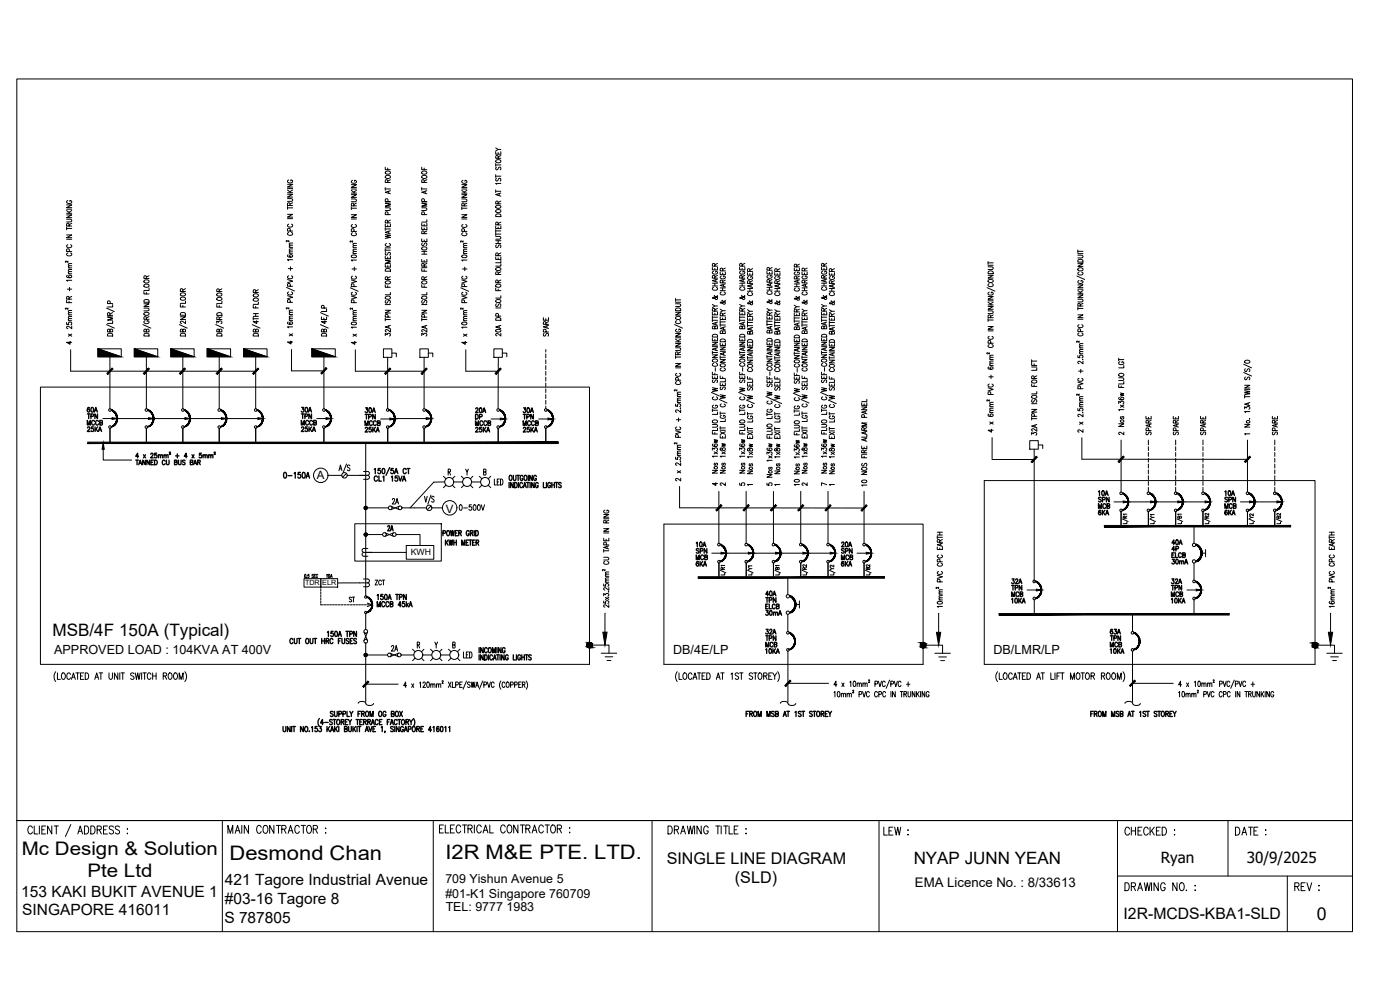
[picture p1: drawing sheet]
<svg xmlns="http://www.w3.org/2000/svg" width="420mm" height="297mm" viewBox="0 0 420 297" stroke-linecap="round" stroke-linejoin="round" font-family="sans-serif">
<defs><g id="words">
<g font-size="6">
<text x="68.9" y="258">Desmond Chan</text>
<text x="133.7" y="257.6">I2R M&amp;E PTE. LTD.</text>
</g>
<g font-size="5.6">
<text x="6.6" y="256.6">Mc Design &amp; Solution</text>
<text x="26.3" y="263.2">Pte Ltd</text>
</g>
<text font-size="5.3" x="395.2" y="276">0</text>
<g font-size="5.1">
<text x="15.8" y="190.8">MSB/4F 150A (Typical)</text>
<text x="274.2" y="259.3">NYAP JUNN YEAN</text>
</g>
<text font-size="4.9" x="116.4" y="152.4">2A</text>
<g font-size="4.8">
<text x="200.1" y="259.3">SINGLE LINE DIAGRAM</text>
<text x="220.6" y="265">(SLD)</text>
</g>
<g font-size="4.7">
<text x="6.4" y="269.1">153 KAKI BUKIT AVENUE 1</text>
<text x="67.5" y="265.6">421 Tagore Industrial Avenue</text>
<text x="6.7" y="274.7">SINGAPORE 416011</text>
<text x="67.5" y="271.2">#03-16 Tagore 8</text>
<text x="337.2" y="275.6">I2R-MCDS-KBA1-SLD</text>
<text x="67.3" y="276.8">S 787805</text>
</g>
<g font-size="4.6">
<text x="348.4" y="259">Ryan</text>
<text x="374.2" y="259">30/9/2025</text>
</g>
<g font-size="4.4">
<text x="136.5" y="154.2">0-500V</text>
<text x="115" y="160.5">2A</text>
<text x="111.5" y="176.7">ZCT</text>
<text x="107.2" y="181.7" transform="rotate(-90 107.2 181.7)">ST</text>
<text x="116.1" y="196.5">2A</text>
</g>
<text font-size="4" x="274.6" y="266.1">EMA Licence No. : 8/33613</text>
<g font-size="3.8">
<text x="16.3" y="196.1">APPROVED LOAD : 104KVA AT 400V</text>
<text x="202" y="196.1">DB/4E/LP</text>
<text x="298.2" y="196.1">DB/LMR/LP</text>
</g>
<g font-size="3.7">
<text x="133.7" y="264.8">709 Yishun Avenue 5</text>
<text x="133.7" y="269.4">#01-K1 Singapore 760709</text>
<text x="133.8" y="273.3">TEL: 9777 1983</text>
</g>
<g font-size="3.5">
<text x="95.1" y="143.7">A</text>
<text x="133.8" y="153.9">V</text>
</g>
<text font-size="2.6" x="123.3" y="166.7">KWH</text>
<g font-size="2.2">
<text x="91.6" y="175.7">TDR</text>
<text x="96.7" y="175.7">ELR</text>
</g>
</g></defs>
<!-- layer: SLD-LINE -->
<g fill="none" stroke="#000" stroke-width=".3">
<path d="M33 107v15.6M43.9 107v15.6M54.9 107v15.6M65.8 107v15.6M76.7 107v15.6M97.2 107v15.6M116.3 107.2v15.4M127.3 107.2v15.4M149.5 107.2v15.4M163.8 104.9v.7M163.8 106.2v1.2M163.8 108v1.1"/>
<path d="M163.8 109.7v1.2M163.8 111.4v1.2M163.8 113.2v1.1M163.8 114.9v1.2M163.8 116.7v1.1M163.8 118.4v1.2M33 128.5v4.4M43.9 128.5v4.4M54.9 128.5v4.4M65.8 128.5v4.4M76.7 128.5v4.4M97.2 128.5v4.4"/>
<path d="M109.8 132.9v45.9M116.4 128.5v4.4M127.3 128.5v4.4M149.5 128.5v4.4M163.8 120.1v1.2M163.8 121.9v.7M163.8 128.5v4.4M336.5 132v15.6M344.6 132v1.5M344.6 134v1.2M344.6 135.8v1.1M344.6 137.5v1.2"/>
<path d="M344.6 139.3v1.1M352.8 132v1.5M352.8 134v1.2M352.8 135.8v1.1M352.8 137.5v1.2M352.8 139.3v1.1M361 132v1.5M361 134v1.2M361 135.8v1.1M361 137.5v1.2M361 139.3v1.1M374.4 132v15.6"/>
<path d="M382.6 132v1.5M382.6 134v1.2M382.6 135.8v1.1M382.6 137.5v1.2M382.6 139.3v1.1M106.5 157.1h25.9v11.2h-25.9zM109.8 152.4h6.8M120.6 152.4h7.4M129.6 152.4h3.2M130.2 144.7l-7.1 7.7M136.1 144.6h2.7M141.5 144.6h2.7"/>
<path d="M215.7 147.4v15.6M223.9 147.4v15.6M232.1 147.4v15.6M240.3 147.4v15.6M248.5 147.4v15.6M259.3 147.4v15.6M336.5 153.5v4.4M344.6 141v1.2M344.6 142.7v1.2M344.6 144.5v1.1M344.6 146.2v1.4M344.6 153.5v4.4"/>
<path d="M352.8 141v1.2M352.8 142.7v1.2M352.8 144.5v1.1M352.8 146.2v1.4M352.8 153.5v4.4M361 141v1.2M361 142.7v1.2M361 144.5v1.1M361 146.2v1.4M361 153.5v4.4M374.4 153.5v4.4M382.6 141v1.2"/>
<path d="M382.6 142.7v1.2M382.6 144.5v1.1M382.6 146.2v1.4M382.6 153.5v4.4M96.3 176.2v.3M96.3 176.8v.6M96.3 177.6v.6M96.3 178.5v.6M96.3 179.4v.6M108 174.9h-6.7M109.8 160.4h5M118.9 160.4h7.2v3.3"/>
<path d="M215.8 168.9v4.4M224 168.9v4.4M232.1 168.9v4.4M240.3 168.9v4.4M248.5 168.9v4.4M259.3 168.9v4.4M310.4 180v4.3M358.3 180v4.3M96.3 181.1v.4h.6M96.3 180.3v.5M97.2 181.5h.6M98 181.5h.6"/>
<path d="M98.9 181.5h.6M99.8 181.5h.6M100.7 181.5h.5M101.5 181.5h.6M108.5 181.5h.6M109.4 181.5h.5M109.8 193v17.6M109.8 196.5h6.5M110.2 181l1.5 .5-1.5 .5M110.2 181.5h.6M111.1 181.5h.6M120.4 196.5h3.8"/>
<path d="M126.9 196.5h2.7M132.3 196.5h2.7M236.5 195.4v15.2M339.9 195.4v15.2"/>
</g>
<!-- layer: 0 -->
<g fill="none" stroke="#000" stroke-width=".4">
<path d="M26.2 127.5v-1.4l.5 1.4 .4-1.4v1.4M26.2 124.2h.8M26.3 128.4l.2-.3 .5 .2-.8 1.2h.8M26.6 124.2v1.4M26.9 122.5l-.1-.2a.67 .67 0 0 0-.7 .5 .67 .67 0 0 0 .5 .8 .39 .39 0 0 0 .4-.3 .39 .39 0 0 0-.3-.4 .39 .39 0 0 0-.5 .3M27.3 124.9h.7v-.6l-.7-.1v1.4M27.5 122.3l.1-.1a.77 .77 0 0 1 .5 .7 .77 .77 0 0 1-.5 .7l-.3-.6zM28 128.1h-.5l-.1 .6a.43 .43 0 0 1 .6 0 .43 .43 0 0 1 0 .6 .43 .43 0 0 1-.6-.1M28.3 123.6l.5-1.4 .4 1.4M28.4 126.5a.43 .43 0 0 0-.5-.4 .43 .43 0 0 0-.4 .6v.3a.43 .43 0 0 0 .4 .5 .43 .43 0 0 0 .5-.3M28.5 123.2h.5M28.5 128.1v1.4"/>
<path d="M28.8 128.7l.5 .8M29.3 124.2v1.4l-.8-1.4v1.4M29.3 128.1l-.8 .9M29.6 126.5a.43 .43 0 0 0-.6-.4 .43 .43 0 0 0-.3 .6v.3a.43 .43 0 0 0 .3 .5 .43 .43 0 0 0 .6-.3M29.6 129.5l.4-1.4 .5 1.4M29.7 129h.6M30 126.8l.6-.1v-.5l-.6-.1v1.4h.6l.1-.4-.2-.3M40.7 138.1h.8M41.1 138.1v1.3M41.6 136.9h-.9l.6-.9v1.4M41.6 139.4l.5-1.3 .5 1.3M41.8 139h.6"/>
<path d="M43.1 136.4l.6 1M43.6 138.1v1.3l-.8-1.3v1.3M43.7 136.4l-.6 1M44.9 138.1v1.3l-.8-1.3v1.3M45.3 136.3l.2-.3 .4 .3-.7 1.1h.8M45.3 138.7h.5M46 138.1h-.7v1.3h.7M46.4 138.1a.7 .7 0 0 1 .8 .6 .7 .7 0 0 1-.8 .7zM47 136h-.6v.6a.43 .43 0 0 1 .6 0 .43 .43 0 0 1 0 .6 .43 .43 0 0 1-.7-.1M47.5 136.7l.3-.3 .3 .1v.9M47.5 136.4v1M48.1 136.7l.3-.3 .3 .1 .1 .9"/>
<path d="M49.2 136.7l.3-.3 .3 .1v.9M49.2 136.4v1M49.6 138.4a.44 .44 0 0 0-.6-.3 .44 .44 0 0 0-.3 .5v.3a.44 .44 0 0 0 .3 .5 .44 .44 0 0 0 .6-.3M49.8 136.7l.3-.3 .3 .1v.9M49.9 138.1v1l.4 .3 .4-.2v-1.1M50.8 135.8l.1-.2 .3 .2-.4 .5h.4M52.4 138.7l.7-.1v-.4l-.7-.1v1.3l.7-.1v-.5l-.2-.1M52.7 136.8h1M53.2 136.2v1.2M53.6 138.1v1l.3 .3 .4-.2v-1.1M55.5 138.2l-.2-.1-.6 .1 .1 .4 .7 .3v.3l-.2 .2-.6-.2M56.2 136.9h-.9l.6-.9v1.4"/>
<path d="M57.1 138.7l.7-.1 .1-.4-.8-.1v1.3l.8-.1v-.5l-.3-.1M57.6 136.4l.6 1M58.1 139.4l.5-1.3 .4 1.3M58.2 136.4l-.6 1M58.3 139h.6M59.3 138.7l.7-.1 .1-.4-.8-.1v1.3M59.7 138.7l.4 .7M60.4 136h-.5l-.1 .6a.44 .44 0 0 1 .7 0 .44 .44 0 0 1-.1 .7 .44 .44 0 0 1-.6-.2M60.9 136.7l.3-.3 .3 .1 .1 .9M60.9 136.4v1M61.6 136.7l.3-.3 .2 .1 .1 .9M62.6 136.7l.3-.3 .3 .1 .1 .9"/>
<path d="M62.6 136.4v1M63.3 136.7l.2-.3 .3 .1 .1 .9M64.3 135.8l.1-.2 .2 .2-.4 .5h.4M90.4 127.5v-1.4l.5 1.4 .4-1.4v1.4M90.4 124.2h.8M90.5 128.4l.2-.3 .5 .2-.8 1.2h.8M90.5 122.2h.7l-.4 .6a.42 .42 0 0 1 .4 .7 .42 .42 0 0 1-.8-.1M90.8 124.2v1.4M91.5 124.9h.7v-.6l-.7-.1v1.4M91.7 122.3a.67 .67 0 0 1 .8 .5 .67 .67 0 0 1-.5 .8l-.4-.2zM92.2 128.1h-.5l-.1 .6a.44 .44 0 0 1 .7 0 .44 .44 0 0 1-.1 .6 .44 .44 0 0 1-.6-.1M92.6 123.6l.4-1.4 .5 1.4"/>
<path d="M92.6 126.5a.43 .43 0 0 0-.6-.4 .43 .43 0 0 0-.3 .6v.3a.43 .43 0 0 0 .3 .5 .43 .43 0 0 0 .6-.3M92.7 123.2h.6M92.7 128.1v1.4M93 128.7l.5 .8M93.5 124.2v1.4l-.8-1.4v1.4M93.5 128.1l-.8 .9M93.8 126.5a.43 .43 0 0 0-.6-.4 .43 .43 0 0 0-.3 .6v.3a.43 .43 0 0 0 .3 .5 .43 .43 0 0 0 .6-.3M93.8 129.5l.4-1.4 .5 1.4M93.9 129h.6M94.2 126.8l.6-.1 .1-.4-.7-.2v1.4l.7-.1v-.5l-.2-.1M109.6 127.7v-1.4l.4 1.4 .5-1.4v1.4M109.6 124.3h.8"/>
<path d="M109.6 128.5l.3-.3 .4 .3-.7 1.1h.8M109.7 122.4h.6l-.3 .5a.42 .42 0 0 1 .3 .7 .42 .42 0 0 1-.7-.1M110 124.3v1.4M110.6 125.1l.7-.1 .1-.6-.8-.1v1.4M110.9 122.5a.67 .67 0 0 1 .7 .5 .67 .67 0 0 1-.4 .8l-.4-.3zM111.4 128.2h-.6v.6a.43 .43 0 0 1 .6 0 .43 .43 0 0 1-.1 .6 .43 .43 0 0 1-.6-.1M111.7 123.8l.5-1.4 .4 1.4M111.7 126.6a.43 .43 0 0 0-.5-.3 .43 .43 0 0 0-.3 .5v.3a.43 .43 0 0 0 .3 .6 .43 .43 0 0 0 .5-.4M111.9 123.3h.5M111.9 128.2v1.4M112.2 128.8l.5 .8M112.6 124.3v1.4l-.8-1.4v1.4"/>
<path d="M112.7 128.2l-.8 .9M112.9 126.6a.43 .43 0 0 0-.5-.3 .43 .43 0 0 0-.3 .5v.3a.43 .43 0 0 0 .3 .6 .43 .43 0 0 0 .5-.4M112.9 129.6l.5-1.4 .4 1.4M113.1 129.1h.5M113.3 126.9h.7v-.5l-.7-.1v1.4l.7-.2 .1-.3-.3-.3M142.7 124.3a.71 .71 0 0 1 .8 .7 .71 .71 0 0 1-.8 .7zM142.7 127.7v-1.4l.5 1.4 .4-1.4v1.4M142.8 122.7l.2-.3 .5 .2-.8 1.2h.8M142.8 128.5l.2-.3 .5 .3-.8 1.1h.8M143.9 125.1l.7-.1v-.6l-.7-.1v1.4M144 122.5a.67 .67 0 0 1 .8 .5 .67 .67 0 0 1-.5 .8l-.4-.3zM144.5 128.2h-.5l-.1 .6a.43 .43 0 0 1 .6 0 .43 .43 0 0 1 0 .6 .43 .43 0 0 1-.6-.1"/>
<path d="M144.9 123.8l.4-1.4 .5 1.4M144.9 126.6a.43 .43 0 0 0-.5-.3 .43 .43 0 0 0-.4 .5v.3a.43 .43 0 0 0 .4 .6 .43 .43 0 0 0 .5-.4M145 123.3h.6M145 128.2v1.4M145.3 128.8l.5 .8M145.8 128.2l-.8 .9M146.1 126.6a.43 .43 0 0 0-.6-.3 .43 .43 0 0 0-.3 .5v.3a.43 .43 0 0 0 .3 .6 .43 .43 0 0 0 .6-.4M146.1 129.6l.4-1.4 .4 1.4M146.2 129.1h.6M146.4 126.9h.7l.1-.5-.8-.1v1.4l.8-.2v-.3l-.3-.3M157 127.7v-1.4l.5 1.4 .4-1.4v1.4M157 124.3h.8"/>
<path d="M157.1 128.5l.2-.3 .5 .3-.8 1.1h.8M157.1 122.4h.7l-.4 .5a.42 .42 0 0 1 .4 .7 .42 .42 0 0 1-.8-.1M157.4 124.3v1.4M158.1 125.1l.7-.1v-.6l-.7-.1v1.4M158.3 122.5a.67 .67 0 0 1 .8 .5 .67 .67 0 0 1-.5 .8l-.4-.3zM158.8 128.2h-.5l-.1 .6a.44 .44 0 0 1 .7 0 .44 .44 0 0 1-.1 .7 .44 .44 0 0 1-.7-.2M159.2 123.8l.4-1.4 .5 1.4M159.2 126.6a.43 .43 0 0 0-.6-.3 .43 .43 0 0 0-.3 .5v.3a.43 .43 0 0 0 .3 .6 .43 .43 0 0 0 .6-.4M159.3 123.3h.6M159.3 128.2v1.4M159.6 128.8l.5 .8M160.1 124.3v1.4l-.8-1.4v1.4"/>
<path d="M160.1 128.2l-.8 .9M160.3 126.6a.43 .43 0 0 0-.5-.3 .43 .43 0 0 0-.3 .5v.3a.43 .43 0 0 0 .3 .6 .43 .43 0 0 0 .5-.4M160.3 129.6l.5-1.4 .5 1.4M160.5 129.1h.6M160.7 126.9h.7l.1-.5-.8-.1v1.4l.8-.2v-.4l-.2-.2M85.3 141.8l.2-.1a.95 .95 0 0 1 .5 .9 .95 .95 0 0 1-.5 .9l-.4-.8zM86.5 142.7h1.1M88.3 142.1l.3-.4v1.8M90.2 141.7h-.7l-.1 .8a.51 .51 0 0 1 .8 0 .51 .51 0 0 1-.1 .7 .51 .51 0 0 1-.7-.1M90.9 141.8l.2-.1a.95 .95 0 0 1 .5 .9 .95 .95 0 0 1-.5 .9l-.4-.8zM91.8 143.5l.6-1.8 .5 1.8M92 142.9h.7"/>
<path d="M112.3 140.9l.3-.3v1.5M113.3 143.2a.49 .49 0 0 0-.6-.4 .49 .49 0 0 0-.4 .6v.4a.49 .49 0 0 0 .4 .6 .49 .49 0 0 0 .6-.4M113.7 142.8v1.6h.8M114.1 140.6h-.6v.6a.48 .48 0 0 1 .7 .1 .48 .48 0 0 1-.1 .6 .48 .48 0 0 1-.7-.1M114.8 140.6h.2a.85 .85 0 0 1 .5 .7 .85 .85 0 0 1-.5 .8l-.4-.7zM114.9 143.1l.3-.3v1.6M117 140.3l-1.2 2.3M117.5 143.1l.3-.3v1.6M118 140.6h-.6l-.1 .6a.49 .49 0 0 1 .8 0 .49 .49 0 0 1-.1 .8 .49 .49 0 0 1-.7-.2M118.4 142.1l.5-1.5 .5 1.5M118.6 141.6h.6M119.3 142.8h-.7v.7a.49 .49 0 0 1 .7 0 .49 .49 0 0 1-.1 .7 .49 .49 0 0 1-.7-.1"/>
<path d="M119.6 142.8l.5 1.6 .6-1.6M120.8 144.4l.5-1.6 .5 1.6M121 143.9h.6M121.9 140.9a.48 .48 0 0 0-.6-.3 .48 .48 0 0 0-.3 .5v.4a.48 .48 0 0 0 .3 .6 .48 .48 0 0 0 .6-.4M122.2 140.6h.8M122.6 140.6v1.5M134.3 159.3l.1-.1a.81 .81 0 0 1 .5 .8 .81 .81 0 0 1-.5 .7 1.06 1.06 0 0 1-.1-1.4zM135.2 159.2l.3 1.5 .2-1.5 .3 1.5 .3-1.5M136.6 159.9h.5M137.4 159.2h-.8v1.5h.8M137.7 159.9h.7v-.6l-.7-.1v1.5M138.1 159.9l.4 .8"/>
<path d="M140.8 159.6a.44 .44 0 0 0-.6-.4 .44 .44 0 0 0-.3 .6v.4a.45 .45 0 0 0 .5 .6 .45 .45 0 0 0 .4-.6h-.3M141.2 159.9l.7-.1-.1-.5-.6-.1v1.5M141.5 159.9l.4 .8M142.3 159.2v1.5M142.8 159.2a.77 .77 0 0 1 .8 .8 .77 .77 0 0 1-.8 .7zM152.8 144.8v1.5M153 142.7l.1-.1a.81 .81 0 0 1 .6 .8 .81 .81 0 0 1-.6 .8 1.06 1.06 0 0 1-.1-1.5zM154 144.8v1.5l-.8-1.5v1.5M154.1 142.6v1.1l.3 .5 .4-.5v-1.1M154.4 144.8a.77 .77 0 0 1 .8 .7 .77 .77 0 0 1-.8 .8zM155.1 142.6h.8M155.5 142.6v1.6"/>
<path d="M155.6 144.8v1.5M156.8 145.1a.44 .44 0 0 0-.5-.3 .44 .44 0 0 0-.3 .6v.3a.44 .44 0 0 0 .3 .6 .44 .44 0 0 0 .5-.3M156.9 143a.43 .43 0 0 0-.5-.4 .43 .43 0 0 0-.3 .6v.4a.44 .44 0 0 0 .4 .6 .44 .44 0 0 0 .4-.6h-.2M157 146.3l.5-1.5 .4 1.5M157.2 145.8h.6M157.5 142.7l.1-.1a.81 .81 0 0 1 .6 .8 .81 .81 0 0 1-.6 .8 1.12 1.12 0 0 1-.1-1.5zM158 144.8h.8M158.4 144.8v1.5M158.5 142.6v1.6M159.1 144.8v1.5M159.8 142.6v1.6l-.8-1.6v1.6M160.3 144.8v1.5l-.8-1.5v1.5"/>
<path d="M161 143a.43 .43 0 0 0-.6-.4 .43 .43 0 0 0-.3 .6v.4a.44 .44 0 0 0 .4 .6 .44 .44 0 0 0 .5-.6h-.3M161.5 145.1a.43 .43 0 0 0-.5-.3 .43 .43 0 0 0-.3 .6v.3a.44 .44 0 0 0 .4 .6 .44 .44 0 0 0 .4-.6h-.3M163.1 144.8v1.5h.6M164 144.8v1.5M165.2 145.1a.43 .43 0 0 0-.5-.3 .43 .43 0 0 0-.3 .6v.3a.44 .44 0 0 0 .4 .6 .44 .44 0 0 0 .4-.6h-.3M165.6 144.8v1.5M165.6 145.5h.8M166.4 144.8v1.5M166.7 144.8h.7M167 144.8v1.5M168.4 145l-.5-.2-.3 .2 .1 .3a.66 .66 0 0 1 .6 .9l-.7-.1M329.7 147.5l.3-.2v1.4"/>
<path d="M329.7 152.5v-1.4l.4 1.4 .5-1.4v1.4M330.4 153.3l-.3-.2a.68 .68 0 0 0-.5 .7 .68 .68 0 0 0 .6 .6 .4 .4 0 0 0 .2-.6 .4 .4 0 0 0-.7 0v.2M330.5 149.4l-.3-.2-.5 .2 .8 .8-.3 .4-.5-.2M330.8 147.3a.68 .68 0 0 1 .8 .6 .68 .68 0 0 1-.5 .8l-.4-.3zM330.8 153.1v1.4M330.9 149.9l.7-.1-.1-.5-.6-.1v1.4M331.1 153.7l.5 .8M331.6 153.1l-.8 .9M331.7 148.7l.4-1.4 .5 1.4M331.8 151.5a.43 .43 0 0 0-.5-.4 .43 .43 0 0 0-.3 .6v.3a.43 .43 0 0 0 .3 .5 .43 .43 0 0 0 .5-.3M331.8 154.5l.5-1.4 .4 1.4M331.8 148.2h.6"/>
<path d="M332 154h.6M332.2 151.8l.7-.1 .1-.4-.8-.2v1.4l.8-.1v-.3l-.3-.3M332.9 149.2v1.4l-.9-1.4v1.4M367.6 147.5l.3-.2v1.4M367.6 152.5v-1.4l.5 1.4 .4-1.4v1.4M368.3 153.3l-.2-.2a.68 .68 0 0 0-.5 .7 .68 .68 0 0 0 .6 .6 .4 .4 0 0 0 .1-.6 .4 .4 0 0 0-.6 0l-.1 .2M368.4 149.4l-.3-.2-.5 .2 .1 .3 .6 .4 .1 .3-.3 .2-.5-.2M368.8 147.3a.68 .68 0 0 1 .7 .6 .68 .68 0 0 1-.5 .8l-.4-.3zM368.8 153.1v1.4M368.8 149.9h.7v-.6l-.7-.1v1.4M369 153.7l.5 .8M369.5 153.1l-.7 .9"/>
<path d="M369.6 148.7l.4-1.4 .5 1.4M369.8 151.5a.43 .43 0 0 0-.6-.4 .43 .43 0 0 0-.3 .6v.3a.43 .43 0 0 0 .3 .5 .43 .43 0 0 0 .6-.3M369.8 154.5l.4-1.4 .5 1.4M369.8 148.2h.5M369.9 154h.6M370.1 151.8l.7-.1 .1-.4-.8-.2v1.4l.8-.1 .1-.3-.3-.3M370.8 149.2v1.4l-.8-1.4v1.4M113.2 178.7l.3-.3v1.5M114.9 178.4h-.6v.6a.46 .46 0 0 1 .6 0 .46 .46 0 0 1 0 .7 .46 .46 0 0 1-.7-.1M115.6 178.4h.1a.87 .87 0 0 1 0 1.5l-.3-.7zM116.4 179.9l.5-1.5 .5 1.5M116.6 179.4h.6"/>
<path d="M118.8 178.4h.8M119.2 178.4v1.5M119.9 179.2l.7-.1v-.7h-.7v1.5M121.9 178.4v1.5l-.8-1.5v1.5M132.9 160l.7-.1v-.6l-.7-.1v1.5M133.7 162v1.6M134 162.7l.5 .9M134.5 162l-.8 1.1M134.8 162l.2 1.6 .3-1.6 .3 1.6 .3-1.6M136.2 162v1.6M136.2 162.8h.8M137 162v1.6"/>
<path d="M138.6 163.6v-1.6l.4 1.6 .5-1.6v1.6M139.9 162.8h.4M140.6 162h-.7v1.6h.7M140.8 162h.7M141.2 162v1.6M141.8 162.8h.5M142.5 162h-.7v1.6h.7M142.9 162.8l.7-.2-.1-.5-.6-.1v1.6M143.3 162.8l.3 .8M209 162.9l.3-.2v1.3M209 167.9v-1.4l.4 1.4 .5-1.4v1.4M209.6 168.7v-.2a.69 .69 0 0 0-.7 .6 .69 .69 0 0 0 .4 .8 .4 .4 0 0 0 .5-.4 .4 .4 0 0 0-.4-.4 .4 .4 0 0 0-.4 .3"/>
<path d="M209.8 164.8l-.3-.2-.5 .2 .8 .8-.3 .4-.5-.2M210.1 162.7a.68 .68 0 0 1 .7 .6 .68 .68 0 0 1-.4 .7l-.4-.2zM210.1 168.5v1.4M210.1 165.3h.7l.1-.6-.8-.1v1.4M210.4 169.1l.5 .8M210.9 168.5l-.8 .9M211 164l.4-1.3 .4 1.3M211.1 166.9a.43 .43 0 0 0-.5-.4 .43 .43 0 0 0-.3 .6v.3a.43 .43 0 0 0 .3 .5 .43 .43 0 0 0 .5-.3M211.1 169.9l.5-1.4 .4 1.4M211.1 163.6h.6M211.3 169.4h.5M211.5 167.2l.7-.1v-.5l-.7-.1v1.4l.7-.1 .1-.3-.3-.3"/>
<path d="M212.1 164.6v1.4l-.8-1.4v1.4M229.8 179.3h.8M230.2 179.3v1.4M230.7 178.3h-.9l.6-.9v1.4M231.1 177.4h.2a.77 .77 0 0 1 .4 .7 .77 .77 0 0 1-.4 .7l-.4-.6zM232 178.8l.4-1.4 .5 1.4M232.1 178.3h.6M232.9 179.3v1.4l-.8-1.4v1.4M252.5 167.9v-1.4l.5 1.4 .5-1.4v1.4M252.6 163l.2-.3 .5 .2-.8 1.1h.9M253.2 168.7v-.2a.69 .69 0 0 0-.8 .6 .69 .69 0 0 0 .5 .8 .4 .4 0 0 0 .4-.4 .4 .4 0 0 0-.3-.4 .4 .4 0 0 0-.5 .3M253.4 164.8l-.3-.2-.6 .2 .9 .8-.3 .4-.6-.2"/>
<path d="M253.7 168.5v1.4M253.7 165.3h.7l.1-.6-.8-.1v1.4M253.9 162.7a.68 .68 0 0 1 .7 .6 .68 .68 0 0 1-.5 .7l-.4-.2zM254 169.1l.5 .8M254.5 168.5l-.8 .9M254.7 164l.5-1.3 .4 1.3M254.7 166.9a.43 .43 0 0 0-.5-.4 .43 .43 0 0 0-.3 .6v.3a.43 .43 0 0 0 .3 .5 .43 .43 0 0 0 .5-.3M254.7 169.9l.5-1.4 .4 1.4M254.9 163.6h.5M254.9 169.4h.5M255.1 167.2l.7-.1v-.5l-.7-.1v1.4l.7-.1 .1-.3-.3-.3M255.7 164.6v1.4l-.8-1.4v1.4"/>
<path d="M303.6 179v-1.4l.5 1.4 .4-1.4v1.4M303.6 179.8l.3-.3v1.4M303.6 175.6h.8M303.7 173.7h.6l-.3 .5a.43 .43 0 0 1 .3 .7 .43 .43 0 0 1-.7-.1M304 175.6v1.4M304.7 176.4l.7-.1v-.5l-.7-.2v1.4M304.7 179.6a.69 .69 0 0 1 .8 .5 .69 .69 0 0 1-.5 .8l-.4-.2zM304.8 174l.2-.3 .5 .3-.8 1.1h.8M305.8 175.1l.4-1.4 .4 1.4M305.8 177.9a.44 .44 0 0 0-.6-.3 .44 .44 0 0 0-.3 .5v.3a.44 .44 0 0 0 .3 .6 .44 .44 0 0 0 .6-.3M305.8 179.5v1.4M305.9 174.6h.6"/>
<path d="M306.1 178.3l.7-.1 .1-.5-.8-.1v1.4l.8-.2v-.3l-.3-.2M306.5 179.5l-.7 1M306.6 175.6v1.4l-.7-1.4v1.4M351.6 179v-1.4l.4 1.4 .5-1.4v1.4M351.6 179.8l.3-.3v1.4M351.6 175.6h.8M351.7 173.7h.6l-.3 .5a.43 .43 0 0 1 .3 .7 .43 .43 0 0 1-.7-.1M351.7 166.5h.5M351.8 167.8h.6l-.3 .5a.42 .42 0 0 1 .3 .7 .42 .42 0 0 1-.7-.1M352 175.6v1.4M352.4 165.9h-.7v1.4h.7M352.6 162.9h-.9l.6-.9v1.4"/>
<path d="M352.6 164.9h-.9l.6-1v1.4M352.6 176.4l.7-.1 .1-.5-.8-.2v1.4M352.7 179.6a.69 .69 0 0 1 .7 .5 .69 .69 0 0 1-.4 .8l-.4-.2zM352.7 174l.3-.3 .4 .3-.7 1.1h.8M352.8 165.9v1.4h.6M352.9 164.7l.7-.1v-.6l-.7-.1v1.4M353 162.1l.2-.1a.75 .75 0 0 1 .4 .7 .75 .75 0 0 1-.4 .7l-.4-.6zM353 167.9l.2-.1a.77 .77 0 0 1 .4 .7 .77 .77 0 0 1-.4 .7l-.4-.6zM353.7 175.1l.5-1.4 .4 1.4M353.7 177.9a.44 .44 0 0 0-.5-.3 .44 .44 0 0 0-.3 .5v.3a.44 .44 0 0 0 .3 .6 .44 .44 0 0 0 .5-.3M353.7 179.5v1.4M353.9 163.4l.4-1.4 .5 1.4"/>
<path d="M353.9 174.6h.5M354 168.5l.3-.2h.3v.9M354 162.9h.6M354 168.3v.9M354.1 178.3l.7-.1v-.5l-.7-.1v1.4l.7-.2 .1-.3-.3-.2M354.5 179.5l-.8 1M354.5 166.2a.43 .43 0 0 0-.5-.3 .43 .43 0 0 0-.3 .5v.3a.43 .43 0 0 0 .3 .6 .43 .43 0 0 0 .5-.4M354.6 175.6v1.4l-.8-1.4v1.4M354.6 168.5l.6-.2 .1 .9M354.9 166.5h.7v-.6h-.7v1.4l.7-.1 .1-.4-.3-.3M355.5 169.2l.5-1.4 .5 1.4M355.7 168.7h.6"/>
<path d="M87.9 191.9a.46 .46 0 0 0-.6-.3 .46 .46 0 0 0-.3 .6v.3a.46 .46 0 0 0 .3 .6 .46 .46 0 0 0 .6-.3M88.3 191.6l.1 1.3 .3 .2 .4-.2v-1.3M89.4 191.6h.9M89.8 191.6v1.5M92 191.7l.1-.1a.75 .75 0 0 1 .6 .8 .75 .75 0 0 1-.7 .6l-.3-.5zM93.1 191.6v1.1l.3 .4 .4-.2 .1-1.3M94.2 191.6h.8M94.6 191.6v1.5M96.5 191.6v1.5M96.5 192.3h.9M97.4 191.6v1.5M97.9 192.3l.7-.1v-.5l-.7-.1v1.5"/>
<path d="M98.3 189.7l.3-.3v1.6M98.3 192.3l.4 .8M99.9 191.9a.46 .46 0 0 0-.5-.3 .46 .46 0 0 0-.4 .6v.3a.46 .46 0 0 0 .4 .6 .46 .46 0 0 0 .5-.3M100 189.4h-.6l-.1 .7a.46 .46 0 0 1 .7 0 .46 .46 0 0 1-.1 .7 .46 .46 0 0 1-.6-.1M100.6 189.5l.2-.1a.87 .87 0 0 1 0 1.6l-.4-.7zM101.5 191l.5-1.6 .5 1.6M101.6 192.3h.4M101.7 190.4h.6M102.3 191.6h-.7v1.5M102.6 191.6v1.1l.4 .4 .4-.2v-1.3M103.8 189.4h.8M104.2 189.4v1.6"/>
<path d="M104.7 191.8l-.3-.2-.4 .1-.1 .4 .7 .4 .1 .4-.3 .2-.5-.2M104.9 190.2l.8-.1-.1-.6-.7-.1v1.6M105.1 192.3h.5M105.9 191.6h-.8v1.5h.8M107 189.4v1.6l-.8-1.6v1.6M107 191.8l-.3-.2-.5 .2 .1 .4 .6 .3v.5l-.7-.1M113.2 182.1v-1.6l.5 1.6 .5-1.6v1.6M115.5 180.9a.46 .46 0 0 0-.6-.4 .46 .46 0 0 0-.3 .6v.4a.46 .46 0 0 0 .3 .6 .46 .46 0 0 0 .6-.4M116.7 180.9a.45 .45 0 0 0-.6-.4 .45 .45 0 0 0-.3 .6v.4a.45 .45 0 0 0 .3 .6 .45 .45 0 0 0 .6-.4M117.1 181.2h.7v-.6l-.7-.1v1.6l.8-.2v-.4l-.3-.3M120.4 181.5h-.9l.6-1v1.6M121.4 180.5h-.6v.7a.46 .46 0 0 1 .6 0 .46 .46 0 0 1 0 .7 .46 .46 0 0 1-.7-.1"/>
<path d="M121.9 180.5v1.6M122.2 181.5l.4 .6M122.5 181l-.6 .8M122.8 182.1l.4-1.6 .5 1.6M122.9 181.5h.6M143.8 194.3v1.6M143.8 196.5v1.5M145 194.3v1.6l-.8-1.6v1.6M145 196.5v1.5l-.8-1.5v1.5M145.4 196.5a.77 .77 0 0 1 .8 .7 .77 .77 0 0 1-.8 .8zM146.2 194.7a.43 .43 0 0 0-.5-.4 .43 .43 0 0 0-.3 .6v.4a.43 .43 0 0 0 .3 .6 .43 .43 0 0 0 .5-.4M146.6 196.5v1.5"/>
<path d="M146.8 194.4l.1-.1a.81 .81 0 0 1 .6 .8 .81 .81 0 0 1-.6 .8 1.09 1.09 0 0 1-.1-1.5zM147.8 195.9v-1.6l.5 1.6 .4-1.6v1.6M147.8 196.8a.43 .43 0 0 0-.5-.3 .43 .43 0 0 0-.3 .5v.4a.43 .43 0 0 0 .3 .6 .43 .43 0 0 0 .5-.4M148 198l.5-1.5 .4 1.5M148.2 197.5h.5M149 196.5h.8M149.1 194.3v1.6M149.4 196.5v1.5M150.1 196.5v1.5M150.4 194.3v1.6l-.8-1.6v1.6M151.3 196.5v1.5l-.8-1.5v1.5M151.6 194.7a.43 .43 0 0 0-.6-.4 .43 .43 0 0 0-.3 .6v.4a.44 .44 0 0 0 .4 .6 .44 .44 0 0 0 .5-.6h-.3"/>
<path d="M152.5 196.8a.43 .43 0 0 0-.5-.3 .43 .43 0 0 0-.3 .5v.4a.44 .44 0 0 0 .4 .6 .44 .44 0 0 0 .4-.6h-.3M154.1 196.5v1.5h.6M155 196.5v1.5M156.2 196.8a.43 .43 0 0 0-.5-.3 .43 .43 0 0 0-.3 .5v.4a.44 .44 0 0 0 .4 .6 .44 .44 0 0 0 .4-.6h-.3M156.6 196.5v1.5M156.6 197.2h.8M157.4 196.5v1.5M157.7 196.5h.7M158 196.5v1.5M159.4 196.7l-.3-.2-.4 .2v.3l.5 .3a.41 .41 0 0 1 .1 .6 .41 .41 0 0 1-.6-.1M229.8 194.1v-1.4l.5 1.4 .4-1.4v1.4M229.8 194.9l.3-.2v1.3"/>
<path d="M229.8 181.9h.5M229.8 190.8h.8M229.9 183.2h.6l-.3 .5a.42 .42 0 0 1 .3 .7 .42 .42 0 0 1-.7-.1M229.9 188.8h.6l-.3 .6a.42 .42 0 0 1 .3 .6 .42 .42 0 0 1-.7 0M230.2 190.8v1.4M230.5 181.3h-.7v1.4h.7M230.9 180.1l.6-.1 .1-.5-.7-.2v1.4M230.9 181.3v1.4h.6M230.9 191.5l.6-.1 .1-.5-.7-.1v1.4M230.9 194.7h.2a.75 .75 0 0 1 .5 .6 .75 .75 0 0 1-.5 .7l-.3-.6zM231 189.2l.2-.4 .5 .3-.8 1.1h.8M231.1 183.3l.2-.1a.77 .77 0 0 1 .4 .7 .77 .77 0 0 1-.4 .7l-.4-.6z"/>
<path d="M232 190.2l.4-1.4 .5 1.4M232 193a.43 .43 0 0 0-.6-.3 .43 .43 0 0 0-.3 .5v.4a.43 .43 0 0 0 .3 .5 .43 .43 0 0 0 .6-.3M232 194.7v1.3M232.1 183.9l.3-.2h.3v.9M232.1 183.7v.9M232.1 189.7h.6M232.2 195.2l.5 .8M232.4 193.4l.6-.1v-.5l-.6-.1v1.4l.6-.1 .1-.4-.2-.2M232.6 181.6a.43 .43 0 0 0-.5-.3 .43 .43 0 0 0-.3 .5v.3a.43 .43 0 0 0 .3 .6 .43 .43 0 0 0 .5-.4M232.7 183.9l.6-.2 .1 .9M232.7 194.7l-.7 .9M232.9 190.8v1.4l-.8-1.4v1.4"/>
<path d="M233 196l.4-1.3 .5 1.3M233 181.9l.7-.1v-.5h-.7v1.4l.7-.1 .1-.4-.3-.3M233.1 195.6h.6M233.6 184.6l.5-1.4 .5 1.4M233.8 184.1h.6M306 180.1l.5 .8M306.8 180.9l.4-1.4 .5 1.4M306.9 180.5h.6M333.2 194.1v-1.4l.5 1.4 .4-1.4v1.4M333.2 194.9l.3-.2v1.3M333.2 190.8h.8M333.6 190.8v1.4"/>
<path d="M333.9 189l-.1-.1a.67 .67 0 0 0-.7 .5 .67 .67 0 0 0 .5 .8 .39 .39 0 0 0 .4-.3 .39 .39 0 0 0-.3-.5 .39 .39 0 0 0-.5 .3M334.3 191.5l.7-.1 .1-.5-.8-.1v1.4M334.4 194.7a.67 .67 0 0 1 .7 .6 .67 .67 0 0 1-.4 .7l-.5-.2zM334.4 188.8h.7l-.4 .6a.42 .42 0 0 1 .4 .6 .42 .42 0 0 1-.8 0M335.3 190.2l.5-1.4 .4 1.4M335.4 193a.43 .43 0 0 0-.5-.3 .43 .43 0 0 0-.4 .5v.4a.43 .43 0 0 0 .4 .5 .43 .43 0 0 0 .5-.3M335.4 194.7v1.3M335.5 189.7h.6M335.7 195.2l.5 .8M335.8 193.4l.7-.1v-.5l-.7-.1v1.4l.7-.1 .1-.4-.3-.2M336.2 194.7l-.8 .9M336.3 190.8v1.4l-.8-1.4v1.4"/>
<path d="M336.4 196l.5-1.3 .4 1.3M336.6 195.6h.5M354 180.1l.5 .8M354.7 180.9l.5-1.4 .4 1.4M354.9 180.5h.6M84.9 218v1.1l.4 .4 .4-.2 .1-1.3M87.1 218v1.5l-.9-1.5v1.5M87.5 218v1.5M87.8 218h.9M88.3 218v1.5M91 218v1.5l-.8-1.5v1.5M91.7 218h.1a.75 .75 0 0 1 .6 .8 .75 .75 0 0 1-.7 .7l-.3-.6z"/>
<path d="M92.8 219.4h.1M93.5 218.3l.3-.3v1.5M95.2 218h-.6v.6a.46 .46 0 0 1 .6 .1 .46 .46 0 0 1 0 .6 .46 .46 0 0 1-.7-.1M95.8 218h.6l-.3 .6a.46 .46 0 0 1 .4 .7 .46 .46 0 0 1-.8-.1M95.8 215.6a1.82 1.82 0 0 0 0 2.3M97.1 216.9h-.9l.6-1v1.5M97.4 216.8h1.1M98.1 218v1.5M98.4 218.6l.6 .9M99 218l-.9 1M99.2 219.5l.5-1.5 .4 1.5M99.4 219h.6"/>
<path d="M99.7 216.1l-.7-.2v.5l.6 .4 .1 .4-.3 .2-.5-.2M100 213.6l-.7-.1-.1 .4 .7 .5 .1 .4-.3 .2-.5-.2M100 215.9h.8M100.4 213.4v1.1l.3 .5 .4-.2 .1-1.4M100.4 215.9v1.5M100.4 218v1.5M100.7 218.6l.6 .9M101.3 215.9h.1a.79 .79 0 0 1 .6 .8 .79 .79 0 0 1-.6 .7 1.06 1.06 0 0 1-.1-1.5zM101.3 218l-.9 1M101.7 214.2h.7v-.7l-.7-.1v1.6M101.7 218v1.5M102.4 216.6l.7-.1v-.6h-.7v1.5"/>
<path d="M102.8 216.6l.4 .8M102.9 214.2h.7v-.7l-.7-.1v1.6M103.4 218.7l.7-.1v-.6h-.7v1.5l.7-.1 .1-.4-.3-.3M103.6 216.6h.5M104.1 213.4v1.6h.8M104.4 215.9h-.8v1.5h.8M104.6 215.9l.4 .7v.8M104.6 218l.1 1.3 .3 .2 .4-.2v-1.3M105 213.4l.4 .8v.8M105.5 215.9l-.5 .7M105.9 213.4l-.5 .8M105.9 218v1.5"/>
<path d="M106.2 218.6l.6 .9M106.8 218l-.9 1M106.9 215.9h.8M107.2 218v1.5M107.3 215.9v1.5M107.4 214.2h.5M107.4 218h.9M107.9 218v1.5M108 216.6h.4M108.2 213.4h-.8v1.6M108.5 214.2l.7-.1v-.6l-.7-.1v1.6M108.7 215.9h-.7v1.5h.7"/>
<path d="M108.9 214.2l.4 .8M109.1 216.6l.7-.1v-.6h-.7v1.5M109.5 216.6l.4 .8M109.6 219.5l.5-1.5 .5 1.5M109.8 219h.6M109.9 213.5l.2-.1a.75 .75 0 0 1 .6 .8 .75 .75 0 0 1-.8 .7l-.2-.5zM110.3 216.6l.7-.1v-.6h-.7v1.5M110.7 218l.5 1.5 .4-1.5M110.8 216.6l.4 .8M111 215v-1.6l.5 1.6 .5-1.6v1.6M111.4 217.4l.5-1.5 .4 1.5M111.6 216.9h.6"/>
<path d="M111.9 218.7h.5M112.7 218h-.8v1.5h.8M113.5 216.2a.46 .46 0 0 0-.6-.3 .46 .46 0 0 0-.3 .6v.3a.46 .46 0 0 0 .3 .6 .46 .46 0 0 0 .6-.3M113.9 213.5l.1-.1a.75 .75 0 0 1 .6 .8 .75 .75 0 0 1-.7 .7l-.3-.5zM113.9 216.6h.4M114.4 218.3l.3-.3v1.5M114.6 215.9h-.7v1.5h.7M115.6 219.5l-.1 .3M115.8 213.8a.45 .45 0 0 0-.5-.4 .45 .45 0 0 0-.4 .6v.4a.46 .46 0 0 0 .5 .6 .46 .46 0 0 0 .4-.6h-.3M116.2 216.6h.5M117 215.9h-.8v1.5M117.1 217.4l.5-1.5 .5 1.5"/>
<path d="M117.3 216.9h.6M117.5 214.2l.7-.1v-.6l-.7-.1v1.6l.7-.2v-.5l-.2-.1M118.1 218.2l-.3-.2-.6 .2 .2 .4 .6 .3-.1 .6-.7-.2M118.5 218v1.5M118.9 213.5l.1-.1a.75 .75 0 0 1 .6 .8 .75 .75 0 0 1-.7 .7l-.3-.5zM119.2 216.2a.46 .46 0 0 0-.6-.3 .46 .46 0 0 0-.3 .6v.3a.46 .46 0 0 0 .3 .6 .46 .46 0 0 0 .6-.3M119.4 215.9h.8M119.8 218v1.5l-.9-1.5v1.5M119.8 215.9v1.5M119.9 213.4l.9 1.6M120.7 215.9h.1a.79 .79 0 0 1 .6 .8 .79 .79 0 0 1-.6 .7 1.03 1.03 0 0 1-.1-1.5zM120.8 213.4l-.9 1.6"/>
<path d="M121.1 218.3a.46 .46 0 0 0-.6-.3 .46 .46 0 0 0-.3 .6v.3a.46 .46 0 0 0 .4 .6 .46 .46 0 0 0 .5-.6h-.3M121.3 219.5l.5-1.5 .4 1.5M121.5 219h.6M121.8 216.6l.7-.1v-.6h-.7v1.5M122.2 216.6l.4 .8M122.5 218.8l.7-.1v-.7h-.7v1.5M122.9 215.9l.5 .7v.8M123.8 215.9l-.4 .7M124 218h.1a.75 .75 0 0 1 .6 .8 .75 .75 0 0 1-.7 .7l-.3-.6zM124.1 215.6a1.82 1.82 0 0 1 0 2.3M125.1 218.7l.7-.1v-.6h-.7v1.5M125.5 218.7l.4 .8"/>
<path d="M126.3 218.7h.5M127.1 218h-.8v1.5h.8M129.5 219h-.9l.6-1v1.5M129.9 218.3l.3-.3v1.5M131.7 218.2l-.2-.2a.9 .9 0 0 0-.1 1.5 .46 .46 0 0 0 .4-.5 .46 .46 0 0 0-.6-.4l-.2 .4M132.3 218h.2a.87 .87 0 0 1 0 1.5l-.4-.6zM133.5 218.3l.3-.3v1.5M134.7 218.3l.3-.3v1.5M223.9 214.2h.5M224.7 213.4h-.8v1.6M225 214.2l.7-.1v-.6l-.7-.1v1.6M225.4 214.2l.4 .8"/>
<path d="M226.4 213.5l.1-.1a.75 .75 0 0 1 .6 .8 .75 .75 0 0 1-.7 .7l-.2-.5zM227.5 215v-1.6l.5 1.6 .5-1.6v1.6M230.2 215v-1.6l.4 1.6 .5-1.6v1.6M232.4 213.6l-.8-.1v.5l.7 .4 .1 .4-.3 .2-.6-.2M232.8 214.2l.7-.1v-.6l-.7-.1v1.6l.7-.1 .1-.4-.3-.3M235.1 215l.4-1.6 .5 1.6M235.2 214.5h.6M236.1 213.4h.8M236.5 213.4v1.6M238.6 213.7l.3-.3v1.6M240.4 213.6l-.3-.2-.5 .2 .1 .4 .7 .5-.3 .5-.5-.2M240.7 213.4h.8"/>
<path d="M241.1 213.4v1.6M243.8 213.6l-.7-.1v.5l.6 .4 .1 .4-.3 .2-.5-.2M244 213.4h.8M244.4 213.4v1.6M245.3 213.5l.1-.1a.75 .75 0 0 1 .6 .8 .75 .75 0 0 1-.7 .7l-.2-.5zM246.4 214.2l.7-.1v-.6l-.7-.1v1.6M246.8 214.2l.5 .8M247.7 214.2h.4M248.4 213.4h-.7v1.6h.7M248.6 213.4l.5 .8v.8M249.6 213.4l-.5 .8M327.3 214.2h.5"/>
<path d="M328.1 213.4h-.8v1.6M328.4 214.2l.7-.1v-.6l-.7-.1v1.6M328.8 214.2l.4 .8M329.8 213.5l.2-.1a.75 .75 0 0 1 .6 .8 .75 .75 0 0 1-.8 .7l-.2-.5zM330.9 215v-1.6l.5 1.6 .5-1.6v1.6M333.6 215v-1.6l.5 1.6 .4-1.6v1.6M335.8 213.6l-.3-.2-.6 .2 .2 .4 .6 .4v.5l-.8-.1M336.2 214.2l.7-.1v-.6l-.7-.1v1.6l.8-.2v-.3l-.3-.3M338.5 215l.4-1.6 .5 1.6M338.7 214.5h.5M339.5 213.4h.9M340 213.4v1.6"/>
<path d="M342 213.7l.3-.3v1.6M343.9 213.6l-.8-.1v.4l.7 .5 .1 .4-.3 .2-.6-.2M344.1 213.4h.8M344.5 213.4v1.6M347.2 213.6l-.3-.2-.5 .2 .1 .4 .6 .4v.5l-.7-.1M347.4 213.4h.9M347.9 213.4v1.6M348.7 213.5l.2-.1a.75 .75 0 0 1 .6 .8 .75 .75 0 0 1-.8 .7l-.2-.5zM349.8 214.2l.8-.1v-.6l-.8-.1v1.6M350.3 214.2l.4 .8M351.1 214.2h.5M351.9 213.4h-.8v1.6h.8"/>
<path d="M352 213.4l.5 .8v.8M353 213.4l-.5 .8"/>
</g>
<!-- layer: E-SLD-LEGENDF -->
<g fill="#000" stroke="#000" stroke-width=".3">
<path d="M33.6 128l.5-.1-.4 .2zM33.6 128l.5-.1-.1-.2zM34 127.7l.4-.1-.3 .3zM34 127.7l.4-.1-.1-.2zM34.3 127.4l.4-.2-.3 .4zM34.6 127.1l-.3 .3 .4-.2zM34.6 127.1l.4-.3-.3 .4zM34.8 126.7l-.2 .4 .4-.3zM35.1 126.3l-.1 .5-.2-.1zM34.9 126.2l-.1 .5 .3-.4zM35.2 125.8l-.1 .5-.2-.1zM35 125.8l-.1 .4 .3-.4zM35.2 125.3v.5h-.2zM35 125.4v.4l.2-.5zM35.1 124.9l.1 .4-.2 .1zM34.9 124.9l.1 .5 .1-.5zM35 124.4l.1 .5h-.2zM34.8 124.5l.1 .4 .1-.5zM34.7 124l.3 .4-.2 .1zM34.6 124.1l.2 .4-.1-.5zM34.4 123.6l.3 .4-.1 .1zM34.4 123.6l-.1 .1 .3 .4zM34.1 123.3l.3 .3-.1 .1zM34.1 123.3l-.1 .2 .3 .2zM33.7 123l.4 .3-.1 .2zM33.7 123l-.1 .2 .4 .3z"/>
<path d="M44.5 128l.5-.1-.4 .2zM44.5 128l.5-.1-.1-.2zM44.9 127.7l.5-.1-.4 .3zM44.9 127.7l.5-.1-.2-.2zM45.2 127.4l.5-.2-.3 .4zM45.5 127.1l-.3 .3 .5-.2zM45.5 127.1l.4-.3-.2 .4zM45.7 126.7l-.2 .4 .4-.3zM46.1 126.3l-.2 .5-.2-.1zM45.9 126.2l-.2 .5 .4-.4zM46.2 125.8l-.1 .5-.2-.1zM45.9 125.8v.4l.3-.4zM46.2 125.3v.5h-.3zM45.9 125.4v.4l.3-.5zM46.1 124.9l.1 .4-.3 .1zM45.9 124.9v.5l.2-.5zM45.9 124.4l.2 .5h-.2zM45.7 124.5l.2 .4v-.5zM45.7 124l.2 .4-.2 .1zM45.5 124.1l.2 .4v-.5zM45.4 123.6l.3 .4-.2 .1zM45.4 123.6l-.2 .1 .3 .4zM45 123.3l.4 .3-.2 .1zM45 123.3l-.1 .2 .3 .2zM44.6 123l.4 .3-.1 .2zM44.6 123l-.1 .2 .4 .3z"/>
<path d="M55.4 128l.6-.1-.5 .2zM55.4 128l.6-.1-.2-.2zM55.8 127.7l.5-.1-.3 .3zM55.8 127.7l.5-.1-.1-.2zM56.2 127.4l.4-.2-.3 .4zM56.4 127.1l-.2 .3 .4-.2zM56.4 127.1l.4-.3-.2 .4zM56.6 126.7l-.2 .4 .4-.3zM56.6 126.7l.4-.4-.2 .5zM56.8 126.2l-.2 .5 .4-.4zM57.1 125.8l-.1 .5-.2-.1zM56.9 125.8l-.1 .4 .3-.4zM57.1 125.3v.5h-.2zM56.9 125.4v.4l.2-.5zM57 124.9l.1 .4-.2 .1zM56.8 124.9l.1 .5 .1-.5zM56.8 124.4l.2 .5h-.2zM56.6 124.5l.2 .4v-.5zM56.6 124l.2 .4-.2 .1zM56.4 124.1l.2 .4v-.5zM56.3 123.6l.3 .4-.2 .1zM56.3 123.6l-.1 .1 .2 .4zM55.9 123.3l.4 .3-.1 .1zM55.9 123.3l-.1 .2 .4 .2zM55.5 123l.4 .3-.1 .2zM55.5 123l-.1 .2 .4 .3z"/>
<path d="M66.4 128l.5-.1-.4 .2zM66.4 128l.5-.1-.1-.2zM66.8 127.7l.4-.1-.3 .3zM66.8 127.7l.4-.1-.1-.2zM67.1 127.4l.4-.2-.3 .4zM67.4 127.1l-.3 .3 .4-.2zM67.4 127.1l.4-.3-.3 .4zM67.6 126.7l-.2 .4 .4-.3zM67.9 126.3l-.1 .5-.2-.1zM67.7 126.2l-.1 .5 .3-.4zM68 125.8l-.1 .5-.2-.1zM67.8 125.8l-.1 .4 .3-.4zM68 125.3v.5h-.2zM67.8 125.4v.4l.2-.5zM67.9 124.9l.1 .4-.2 .1zM67.7 124.9l.1 .5 .1-.5zM67.8 124.4l.1 .5h-.2zM67.6 124.5l.1 .4 .1-.5zM67.5 124l.3 .4-.2 .1zM67.4 124.1l.2 .4-.1-.5zM67.2 123.6l.3 .4-.1 .1zM67.2 123.6l-.1 .1 .3 .4zM66.9 123.3l.3 .3-.1 .1zM66.9 123.3l-.2 .2 .4 .2zM66.5 123l.4 .3-.2 .2zM66.5 123l-.1 .2 .3 .3z"/>
<path d="M77.3 128l.5-.1-.4 .2zM77.3 128l.5-.1-.1-.2zM77.7 127.7l.5-.1-.4 .3zM77.7 127.7l.5-.1-.2-.2zM78 127.4l.5-.2-.3 .4zM78.3 127.1l-.3 .3 .5-.2zM78.3 127.1l.4-.3-.2 .4zM78.5 126.7l-.2 .4 .4-.3zM78.9 126.3l-.2 .5-.2-.1zM78.7 126.2l-.2 .5 .4-.4zM79 125.8l-.1 .5-.2-.1zM78.7 125.8v.4l.3-.4zM79 125.3v.5h-.3zM78.7 125.4v.4l.3-.5zM78.9 124.9l.1 .4-.3 .1zM78.7 124.9v.5l.2-.5zM78.7 124.4l.2 .5h-.2zM78.5 124.5l.2 .4v-.5zM78.5 124l.2 .4-.2 .1zM78.3 124.1l.2 .4v-.5zM78.2 123.6l.3 .4-.2 .1zM78.2 123.6l-.2 .1 .3 .4zM77.8 123.3l.4 .3-.2 .1zM77.8 123.3l-.1 .2 .3 .2zM77.4 123l.4 .3-.1 .2zM77.4 123l-.1 .2 .4 .3z"/>
<path d="M97.8 128l.5-.1-.4 .2zM97.8 128l.5-.1-.1-.2zM98.2 127.7l.4-.1-.3 .3zM98.2 127.7l.4-.1-.1-.2zM98.5 127.4l.4-.2-.3 .4zM98.8 127.1l-.3 .3 .4-.2zM98.8 127.1l.4-.3-.3 .4zM99 126.7l-.2 .4 .4-.3zM99.3 126.3l-.1 .5-.2-.1zM99.2 126.2l-.2 .5 .3-.4zM99.4 125.8l-.1 .5-.1-.1zM99.2 125.8v.4l.2-.4zM99.4 125.3v.5h-.2zM99.2 125.4v.4l.2-.5zM99.3 124.9l.1 .4-.2 .1zM99.2 124.9v.5l.1-.5zM99.2 124.4l.1 .5h-.1zM99 124.5l.2 .4v-.5zM98.9 124l.3 .4-.2 .1zM98.8 124.1l.2 .4-.1-.5zM98.6 123.6l.3 .4-.1 .1zM98.6 123.6l-.1 .1 .3 .4zM98.3 123.3l.3 .3-.1 .1zM98.3 123.3l-.1 .2 .3 .2zM97.9 123l.4 .3-.1 .2zM97.9 123l-.1 .2 .4 .3z"/>
<path d="M116.9 128l.5-.1-.4 .2zM116.9 128l.5-.1-.1-.2zM117.3 127.7l.5-.1-.4 .3zM117.3 127.7l.5-.1-.1-.2zM117.7 127.4l.4-.2-.3 .4zM117.9 127.1l-.2 .3 .4-.2zM117.9 127.1l.4-.3-.2 .4zM118.1 126.7l-.2 .4 .4-.3zM118.5 126.3l-.2 .5-.2-.1zM118.3 126.2l-.2 .5 .4-.4zM118.6 125.8l-.1 .5-.2-.1zM118.4 125.8l-.1 .4 .3-.4zM118.6 125.3v.5h-.2zM118.4 125.4v.4l.2-.5zM118.5 124.9l.1 .4-.2 .1zM118.3 124.9l.1 .5 .1-.5zM118.3 124.4l.2 .5h-.2zM118.1 124.5l.2 .4v-.5zM118.1 124l.2 .4-.2 .1zM117.9 124.1l.2 .4v-.5zM117.8 123.6l.3 .4-.2 .1zM117.8 123.6l-.1 .1 .2 .4zM117.4 123.3l.4 .3-.1 .1zM117.4 123.3l-.1 .2 .4 .2zM117 123l.4 .3-.1 .2zM117 123l-.1 .2 .4 .3z"/>
<path d="M127.9 128l.5-.1-.4 .2zM127.9 128l.5-.1-.2-.2zM128.2 127.7l.5-.1-.3 .3zM128.2 127.7l.5-.1-.1-.2zM128.6 127.4l.4-.2-.3 .4zM128.9 127.1l-.3 .3 .4-.2zM128.9 127.1l.4-.3-.3 .4zM129.1 126.7l-.2 .4 .4-.3zM129.4 126.3l-.1 .5-.2-.1zM129.2 126.2l-.1 .5 .3-.4zM129.5 125.8l-.1 .5-.2-.1zM129.3 125.8l-.1 .4 .3-.4zM129.5 125.3v.5h-.2zM129.3 125.4v.4l.2-.5zM129.4 124.9l.1 .4-.2 .1zM129.2 124.9l.1 .5 .1-.5zM129.3 124.4l.1 .5h-.2zM129.1 124.5l.1 .4 .1-.5zM129 124l.3 .4-.2 .1zM128.9 124.1l.2 .4-.1-.5zM128.7 123.6l.3 .4-.1 .1zM128.7 123.6l-.1 .1 .3 .4zM128.4 123.3l.3 .3-.1 .1zM128.4 123.3l-.2 .2 .4 .2zM128 123l.4 .3-.2 .2zM128 123l-.1 .2 .3 .3z"/>
<path d="M150.1 128l.5-.1-.4 .2zM150.1 128l.5-.1-.1-.2zM150.5 127.7l.4-.1-.3 .3zM150.5 127.7l.4-.1-.1-.2zM150.8 127.4l.4-.2-.3 .4zM151.1 127.1l-.3 .3 .4-.2zM151.1 127.1l.4-.3-.3 .4zM151.3 126.7l-.2 .4 .4-.3zM151.6 126.3l-.1 .5-.2-.1zM151.4 126.2l-.1 .5 .3-.4zM151.7 125.8l-.1 .5-.2-.1zM151.5 125.8l-.1 .4 .3-.4zM151.7 125.3v.5h-.2zM151.5 125.4v.4l.2-.5zM151.6 124.9l.1 .4-.2 .1zM151.4 124.9l.1 .5 .1-.5zM151.5 124.4l.1 .5h-.2zM151.3 124.5l.1 .4 .1-.5zM151.2 124l.3 .4-.2 .1zM151.1 124.1l.2 .4-.1-.5zM150.9 123.6l.3 .4-.1 .1zM150.9 123.6l-.1 .1 .3 .4zM150.6 123.3l.3 .3-.1 .1zM150.6 123.3l-.1 .2 .3 .2zM150.2 123l.4 .3-.1 .2zM150.2 123l-.1 .2 .4 .3z"/>
<path d="M164.4 128l.5-.1-.4 .2zM164.4 128l.5-.1-.1-.2zM164.8 127.7l.4-.1-.3 .3zM164.8 127.7l.4-.1-.1-.2zM165.1 127.4l.4-.2-.3 .4zM165.4 127.1l-.3 .3 .4-.2zM165.4 127.1l.4-.3-.3 .4zM165.6 126.7l-.2 .4 .4-.3zM165.9 126.3l-.1 .5-.2-.1zM165.7 126.2l-.1 .5 .3-.4zM166 125.8l-.1 .5-.2-.1zM165.8 125.8l-.1 .4 .3-.4zM166 125.3v.5h-.2zM165.8 125.4v.4l.2-.5zM165.9 124.9l.1 .4-.2 .1zM165.7 124.9l.1 .5 .1-.5zM165.8 124.4l.1 .5h-.2zM165.6 124.5l.1 .4 .1-.5zM165.5 124l.3 .4-.2 .1zM165.4 124.1l.2 .4-.1-.5zM165.2 123.6l.3 .4-.1 .1zM165.2 123.6l-.1 .1 .3 .4zM164.9 123.3l.3 .3-.1 .1zM164.9 123.3l-.2 .2 .4 .2zM164.5 123l.4 .3-.2 .2zM164.5 123l-.1 .2 .3 .3z"/>
<path d="M337 153l.5-.1-.4 .2zM337 153l.5-.1-.1-.2zM337.4 152.7l.5-.1-.4 .3zM337.4 152.7l.5-.1-.2-.2zM337.7 152.4l.5-.2-.3 .4zM338 152.1l-.3 .3 .5-.2zM338 152.1l.4-.3-.2 .4zM338.3 151.7l-.3 .4 .4-.3zM338.6 151.3l-.2 .5-.1-.1zM338.4 151.2l-.1 .5 .3-.4zM338.7 150.8l-.1 .5-.2-.1zM338.5 150.8l-.1 .4 .3-.4zM338.7 150.3v.5h-.2zM338.5 150.4v.4l.2-.5zM338.6 149.9l.1 .4-.2 .1zM338.4 149.9l.1 .5 .1-.5zM338.4 149.4l.2 .5h-.2zM338.3 149.5l.1 .4v-.5zM338.2 149l.2 .4-.1 .1zM338 149.1l.3 .4-.1-.5zM337.9 148.6l.3 .4-.2 .1zM337.7 148.7l.3 .4-.1-.5zM337.5 148.3l.4 .3-.2 .1zM337.5 148.3l-.1 .1 .3 .3zM337.1 148l.4 .3-.1 .1zM337.1 148l-.1 .2 .4 .2z"/>
<path d="M345.2 153l.5-.1-.4 .2zM345.2 153l.5-.1-.1-.2zM345.6 152.7l.5-.1-.4 .3zM345.6 152.7l.5-.1-.2-.2zM345.9 152.4l.5-.2-.3 .4zM346.2 152.1l-.3 .3 .5-.2zM346.2 152.1l.4-.3-.2 .4zM346.4 151.7l-.2 .4 .4-.3zM346.8 151.3l-.2 .5-.2-.1zM346.6 151.2l-.2 .5 .4-.4zM346.9 150.8l-.1 .5-.2-.1zM346.7 150.8l-.1 .4 .3-.4zM346.9 150.3v.5h-.2zM346.7 150.4v.4l.2-.5zM346.8 149.9l.1 .4-.2 .1zM346.6 149.9l.1 .5 .1-.5zM346.6 149.4l.2 .5h-.2zM346.4 149.5l.2 .4v-.5zM346.4 149l.2 .4-.2 .1zM346.2 149.1l.2 .4v-.5zM346.1 148.6l.3 .4-.2 .1zM345.9 148.7l.3 .4-.1-.5zM345.7 148.3l.4 .3-.2 .1zM345.7 148.3l-.1 .1 .3 .3zM345.3 148l.4 .3-.1 .1zM345.3 148l-.1 .2 .4 .2z"/>
<path d="M353.4 153l.5-.1-.4 .2zM353.4 153l.5-.1-.1-.2zM353.8 152.7l.5-.1-.4 .3zM353.8 152.7l.5-.1-.2-.2zM354.1 152.4l.5-.2-.3 .4zM354.4 152.1l-.3 .3 .5-.2zM354.4 152.1l.4-.3-.2 .4zM354.6 151.7l-.2 .4 .4-.3zM355 151.3l-.2 .5-.2-.1zM354.8 151.2l-.2 .5 .4-.4zM355.1 150.8l-.1 .5-.2-.1zM354.8 150.8v.4l.3-.4zM355.1 150.3v.5h-.3zM354.8 150.4v.4l.3-.5zM355 149.9l.1 .4-.3 .1zM354.8 149.9v.5l.2-.5zM354.8 149.4l.2 .5h-.2zM354.6 149.5l.2 .4v-.5zM354.6 149l.2 .4-.2 .1zM354.4 149.1l.2 .4v-.5zM354.3 148.6l.3 .4-.2 .1zM354.1 148.7l.3 .4-.1-.5zM353.9 148.3l.4 .3-.2 .1zM353.9 148.3l-.1 .1 .3 .3zM353.5 148l.4 .3-.1 .1zM353.5 148l-.1 .2 .4 .2z"/>
<path d="M361.6 153l.5-.1-.4 .2zM361.6 153l.5-.1-.1-.2zM362 152.7l.5-.1-.4 .3zM362 152.7l.5-.1-.2-.2zM362.3 152.4l.5-.2-.3 .4zM362.6 152.1l-.3 .3 .5-.2zM362.6 152.1l.4-.3-.2 .4zM362.8 151.7l-.2 .4 .4-.3zM363.2 151.3l-.2 .5-.2-.1zM363 151.2l-.2 .5 .4-.4zM363.2 150.8v.5l-.2-.1zM363 150.8v.4l.2-.4zM363.2 150.3v.5h-.2zM363 150.4v.4l.2-.5zM363.2 149.9v.4l-.2 .1zM363 149.9v.5l.2-.5zM363 149.4l.2 .5h-.2zM362.8 149.5l.2 .4v-.5zM362.8 149l.2 .4-.2 .1zM362.6 149.1l.2 .4v-.5zM362.5 148.6l.3 .4-.2 .1zM362.3 148.7l.3 .4-.1-.5zM362.1 148.3l.4 .3-.2 .1zM362.1 148.3l-.1 .1 .3 .3zM361.7 148l.4 .3-.1 .1zM361.7 148l-.1 .2 .4 .2z"/>
<path d="M375 153l.5-.1-.4 .2zM375 153l.5-.1-.2-.2zM375.3 152.7l.5-.1-.3 .3zM375.3 152.7l.5-.1-.1-.2zM375.7 152.4l.4-.2-.3 .4zM376 152.1l-.3 .3 .4-.2zM376 152.1l.4-.3-.3 .4zM376.2 151.7l-.2 .4 .4-.3zM376.5 151.3l-.1 .5-.2-.1zM376.3 151.2l-.1 .5 .3-.4zM376.6 150.8l-.1 .5-.2-.1zM376.4 150.8l-.1 .4 .3-.4zM376.6 150.3v.5h-.2zM376.4 150.4v.4l.2-.5zM376.5 149.9l.1 .4-.2 .1zM376.3 149.9l.1 .5 .1-.5zM376.4 149.4l.1 .5h-.2zM376.2 149.5l.1 .4 .1-.5zM376.1 149l.3 .4-.2 .1zM376 149.1l.2 .4-.1-.5zM375.8 148.6l.3 .4-.1 .1zM375.7 148.7l.3 .4-.2-.5zM375.5 148.3l.3 .3-.1 .1zM375.5 148.3l-.2 .1 .4 .3zM375.1 148l.4 .3-.2 .1zM375.1 148l-.1 .2 .3 .2z"/>
<path d="M383.1 153l.6-.1-.4 .2zM383.1 153l.6-.1-.2-.2zM383.5 152.7l.5-.1-.3 .3zM383.5 152.7l.5-.1-.1-.2zM383.9 152.4l.4-.2-.3 .4zM384.2 152.1l-.3 .3 .4-.2zM384.2 152.1l.3-.3-.2 .4zM384.4 151.7l-.2 .4 .3-.3zM384.7 151.3l-.2 .5-.1-.1zM384.5 151.2l-.1 .5 .3-.4zM384.8 150.8l-.1 .5-.2-.1zM384.6 150.8l-.1 .4 .3-.4zM384.8 150.3v.5h-.2zM384.6 150.4v.4l.2-.5zM384.7 149.9l.1 .4-.2 .1zM384.5 149.9l.1 .5 .1-.5zM384.5 149.4l.2 .5h-.2zM384.4 149.5l.1 .4v-.5zM384.3 149l.2 .4-.1 .1zM384.2 149.1l.2 .4-.1-.5zM384 148.6l.3 .4-.1 .1zM383.9 148.7l.3 .4-.2-.5zM383.7 148.3l.3 .3-.1 .1zM383.7 148.3l-.2 .1 .4 .3zM383.3 148l.4 .3-.2 .1zM383.3 148l-.2 .2 .4 .2z"/>
<path d="M216.3 168.3h.5l-.4 .2zM216.3 168.3h.5l-.1-.2zM216.7 168.1l.5-.2-.4 .4zM216.7 168.1l.5-.2-.1-.1zM217.1 167.8l.4-.2-.3 .3zM217.3 167.5l-.2 .3 .4-.2zM217.3 167.5l.4-.3-.2 .4zM217.5 167.1l-.2 .4 .4-.3zM217.9 166.7l-.2 .5-.2-.1zM217.7 166.7l-.2 .4 .4-.4zM218 166.2l-.1 .5h-.2zM217.8 166.2l-.1 .5 .3-.5zM218 165.7v.5h-.2zM217.8 165.7v.5l.2-.5zM217.9 165.3l.1 .4h-.2zM217.7 165.3l.1 .4 .1-.4zM217.7 164.8l.2 .5h-.2zM217.5 164.9l.2 .4v-.5zM217.5 164.4l.2 .4-.2 .1zM217.3 164.5l.2 .4v-.5zM217.2 164l.3 .4-.2 .1zM217.2 164l-.1 .1 .2 .4zM216.8 163.7l.4 .3-.1 .1zM216.8 163.7l-.1 .1 .4 .3zM216.4 163.4l.4 .3-.1 .1zM216.4 163.4l-.1 .2 .4 .2z"/>
<path d="M224.5 168.3h.5l-.4 .2zM224.5 168.3h.5l-.1-.2zM224.9 168.1l.5-.2-.4 .4zM224.9 168.1l.5-.2-.2-.1zM225.2 167.8l.5-.2-.3 .3zM225.5 167.5l-.3 .3 .5-.2zM225.5 167.5l.4-.3-.2 .4zM225.7 167.1l-.2 .4 .4-.3zM226.1 166.7l-.2 .5-.2-.1zM225.9 166.7l-.2 .4 .4-.4zM226.2 166.2l-.1 .5h-.2zM226 166.2l-.1 .5 .3-.5zM226.2 165.7v.5h-.2zM226 165.7v.5l.2-.5zM226.1 165.3l.1 .4h-.2zM225.9 165.3l.1 .4 .1-.4zM225.9 164.8l.2 .5h-.2zM225.7 164.9l.2 .4v-.5zM225.7 164.4l.2 .4-.2 .1zM225.5 164.5l.2 .4v-.5zM225.4 164l.3 .4-.2 .1zM225.2 164.1l.3 .4-.1-.5zM225 163.7l.4 .3-.2 .1zM225 163.7l-.1 .1 .3 .3zM224.6 163.4l.4 .3-.1 .1zM224.6 163.4l-.1 .2 .4 .2z"/>
<path d="M232.7 168.3h.5l-.4 .2zM232.7 168.3h.5l-.1-.2zM233.1 168.1l.5-.2-.4 .4zM233.1 168.1l.5-.2-.2-.1zM233.4 167.8l.5-.2-.3 .3zM233.7 167.5l-.3 .3 .5-.2zM233.7 167.5l.4-.3-.2 .4zM233.9 167.1l-.2 .4 .4-.3zM234.3 166.7l-.2 .5-.2-.1zM234.1 166.7l-.2 .4 .4-.4zM234.3 166.2v.5h-.2zM234.2 166.2l-.1 .5 .2-.5zM234.3 165.7v.5h-.1zM234.2 165.7v.5l.1-.5zM234.3 165.3v.4h-.1zM234.1 165.3l.1 .4 .1-.4zM234.1 164.8l.2 .5h-.2zM233.9 164.9l.2 .4v-.5zM233.9 164.4l.2 .4-.2 .1zM233.7 164.5l.2 .4v-.5zM233.6 164l.3 .4-.2 .1zM233.4 164.1l.3 .4-.1-.5zM233.2 163.7l.4 .3-.2 .1zM233.2 163.7l-.1 .1 .3 .3zM232.8 163.4l.4 .3-.1 .1zM232.8 163.4l-.1 .2 .4 .2z"/>
<path d="M240.9 168.3h.5l-.4 .2zM240.9 168.3h.5l-.1-.2zM241.3 168.1l.5-.2-.4 .4zM241.3 168.1l.5-.2-.2-.1zM241.6 167.8l.4-.2-.2 .3zM241.9 167.5l-.3 .3 .4-.2zM241.9 167.5l.4-.3-.3 .4zM242.1 167.1l-.2 .4 .4-.3zM242.5 166.7l-.2 .5-.2-.1zM242.3 166.7l-.2 .4 .4-.4zM242.5 166.2v.5h-.2zM242.3 166.2v.5l.2-.5zM242.5 165.7v.5h-.2zM242.3 165.7v.5l.2-.5zM242.5 165.3v.4h-.2zM242.3 165.3v.4l.2-.4zM242.3 164.8l.2 .5h-.2zM242.1 164.9l.2 .4v-.5zM242 164.4l.3 .4-.2 .1zM241.9 164.5l.2 .4-.1-.5zM241.8 164l.2 .4-.1 .1zM241.6 164.1l.3 .4-.1-.5zM241.4 163.7l.4 .3-.2 .1zM241.4 163.7l-.1 .1 .3 .3zM241 163.4l.4 .3-.1 .1zM241 163.4l-.1 .2 .4 .2z"/>
<path d="M249.1 168.3h.5l-.4 .2zM249.1 168.3h.5l-.1-.2zM249.5 168.1l.4-.2-.3 .4zM249.5 168.1l.4-.2-.1-.1zM249.8 167.8l.4-.2-.3 .3zM250.1 167.5l-.3 .3 .4-.2zM250.1 167.5l.4-.3-.3 .4zM250.3 167.1l-.2 .4 .4-.3zM250.6 166.7l-.1 .5-.2-.1zM250.5 166.7l-.2 .4 .3-.4zM250.7 166.2l-.1 .5h-.1zM250.5 166.2v.5l.2-.5zM250.7 165.7v.5h-.2zM250.5 165.7v.5l.2-.5zM250.6 165.3l.1 .4h-.2zM250.5 165.3v.4l.1-.4zM250.5 164.8l.1 .5h-.1zM250.3 164.9l.2 .4v-.5zM250.2 164.4l.3 .4-.2 .1zM250.1 164.5l.2 .4-.1-.5zM249.9 164l.3 .4-.1 .1zM249.8 164.1l.3 .4-.2-.5zM249.6 163.7l.3 .3-.1 .1zM249.6 163.7l-.1 .1 .3 .3zM249.2 163.4l.4 .3-.1 .1zM249.2 163.4l-.1 .2 .4 .2z"/>
<path d="M259.9 168.3h.5l-.4 .2zM259.9 168.3h.5l-.1-.2zM260.3 168.1l.5-.2-.4 .4zM260.3 168.1l.5-.2-.2-.1zM260.6 167.8l.5-.2-.3 .3zM260.9 167.5l-.3 .3 .5-.2zM260.9 167.5l.4-.3-.2 .4zM261.1 167.1l-.2 .4 .4-.3zM261.5 166.7l-.2 .5-.2-.1zM261.3 166.7l-.2 .4 .4-.4zM261.5 166.2v.5h-.2zM261.4 166.2l-.1 .5 .2-.5zM261.5 165.7v.5h-.1zM261.4 165.7v.5l.1-.5zM261.5 165.3v.4h-.1zM261.3 165.3l.1 .4 .1-.4zM261.3 164.8l.2 .5h-.2zM261.1 164.9l.2 .4v-.5zM261.1 164.4l.2 .4-.2 .1zM260.9 164.5l.2 .4v-.5zM260.8 164l.3 .4-.2 .1zM260.6 164.1l.3 .4-.1-.5zM260.4 163.7l.4 .3-.2 .1zM260.4 163.7l-.1 .1 .3 .3zM260 163.4l.4 .3-.1 .1zM260 163.4l-.1 .2 .4 .2z"/>
<path d="M311 179.4l.5-.1-.4 .3zM311 179.4l.5-.1-.2-.1zM311.3 179.2l.5-.2-.3 .3zM311.3 179.2l.5-.2-.1-.1zM311.7 178.9l.4-.3-.3 .4zM312 178.5l-.3 .4 .4-.3zM312 178.5l.4-.3-.3 .4zM312.2 178.1l-.2 .4 .4-.3zM312.5 177.7l-.1 .5-.2-.1zM312.3 177.7l-.1 .4 .3-.4zM312.6 177.3l-.1 .4h-.2zM312.4 177.3l-.1 .4 .3-.4zM312.6 176.8v.5h-.2zM312.4 176.8v.5l.2-.5zM312.5 176.3l.1 .5h-.2zM312.3 176.4l.1 .4 .1-.5zM312.4 175.9l.1 .4-.2 .1zM312.2 175.9l.1 .5 .1-.5zM312.1 175.4l.3 .5h-.2zM312 175.5l.2 .4-.1-.5zM311.8 175.1l.3 .3-.1 .1zM311.8 175.1l-.1 .1 .3 .3zM311.5 174.7l.3 .4-.1 .1zM311.5 174.7l-.2 .2 .4 .3zM311.1 174.5l.4 .2-.2 .2zM311.1 174.5l-.1 .2 .3 .2z"/>
<path d="M358.9 179.4l.5-.1-.4 .3zM358.9 179.4l.5-.1-.1-.1zM359.3 179.2l.5-.2-.4 .3zM359.3 179.2l.5-.2-.2-.1zM359.6 178.9l.5-.3-.3 .4zM359.9 178.5l-.3 .4 .5-.3zM359.9 178.5l.4-.3-.2 .4zM360.1 178.1l-.2 .4 .4-.3zM360.5 177.7l-.2 .5-.2-.1zM360.3 177.7l-.2 .4 .4-.4zM360.6 177.3l-.1 .4h-.2zM360.4 177.3l-.1 .4 .3-.4zM360.6 176.8v.5h-.2zM360.4 176.8v.5l.2-.5zM360.5 176.3l.1 .5h-.2zM360.3 176.4l.1 .4 .1-.5zM360.3 175.9l.2 .4-.2 .1zM360.1 175.9l.2 .5v-.5zM360.1 175.4l.2 .5h-.2zM359.9 175.5l.2 .4v-.5zM359.8 175.1l.3 .3-.2 .1zM359.8 175.1l-.2 .1 .3 .3zM359.4 174.7l.4 .4-.2 .1zM359.4 174.7l-.1 .2 .3 .3zM359 174.5l.4 .2-.1 .2zM359 174.5l-.1 .2 .4 .2z"/>
<path d="M359 168.3h.6l-.4 .3zM359 168.3h.6l-.2-.2zM359.4 168.1l.5-.1-.3 .3zM359.4 168.1l.5-.1-.2-.2zM359.7 167.8l.6-.2-.4 .4zM360 167.4l-.3 .4 .6-.2zM360 167.4l.5-.2-.2 .4zM360.2 167.1l-.2 .3 .5-.2zM360.2 167.1l.5-.4-.2 .5zM360.4 166.6l-.2 .5 .5-.4zM360.8 166.2l-.1 .5-.3-.1zM360.5 166.2l-.1 .4 .4-.4zM360.8 165.7v.5h-.3zM360.5 165.8v.4l.3-.5zM360.7 165.3l.1 .4-.3 .1zM360.4 165.3l.1 .5 .2-.5zM360.5 164.8l.2 .5h-.3zM360.2 164.9l.2 .4 .1-.5zM360.3 164.3l.2 .5-.3 .1zM360 164.5l.2 .4 .1-.6zM359.9 164l.4 .3-.3 .2zM359.9 164l-.2 .2 .3 .3zM359.6 163.6l.3 .4-.2 .2zM359.6 163.6l-.2 .3 .3 .3zM359.2 163.4l.4 .2-.2 .3zM359.2 163.4l-.2 .2 .4 .3z"/>
<path d="M110.3 183.6l.4-.1-.3 .3zM110.3 183.6l.4-.1zM110.6 183.4l.5-.1-.4 .2zM110.6 183.4l.5-.1-.2-.2zM110.9 183.1l.4-.2-.2 .4zM111.2 182.8l-.3 .3 .4-.2zM111.2 182.8l.4-.3-.3 .4zM111.4 182.5l-.2 .3 .4-.3zM111.7 182.1l-.1 .4h-.2zM111.5 182.1l-.1 .4 .3-.4zM111.8 181.7l-.1 .4h-.2zM111.6 181.7l-.1 .4 .3-.4zM111.8 181.2v.5h-.2zM111.6 181.3v.4l.2-.5zM111.7 180.8l.1 .4-.2 .1zM111.5 180.9l.1 .4 .1-.5zM111.6 180.4l.1 .4-.2 .1zM111.4 180.5l.1 .4 .1-.5zM111.3 180l.3 .4-.2 .1zM111.2 180.1l.2 .4-.1-.5zM111.1 179.7l.2 .3-.1 .1zM110.9 179.8l.3 .3-.1-.4zM110.7 179.4l.4 .3-.2 .1zM110.7 179.4l-.1 .1 .3 .3zM110.4 179.1l.3 .3-.1 .1zM110.4 179.1l-.1 .2 .3 .2z"/>
<path d="M237 194.8l.5-.1-.4 .3zM237 194.8l.5-.1-.1-.1zM237.4 194.6l.5-.2-.4 .3zM237.4 194.6l.5-.2-.2-.1zM237.7 194.3l.5-.3-.3 .4zM238 193.9l-.3 .4 .5-.3zM238 193.9l.4-.3-.2 .4zM238.2 193.5l-.2 .4 .4-.3zM238.6 193.2l-.2 .4-.2-.1zM238.4 193.1l-.2 .4 .4-.3zM238.7 192.7l-.1 .5-.2-.1zM238.5 192.6l-.1 .5 .3-.4zM238.7 192.2v.5l-.2-.1zM238.5 192.2v.4l.2-.4zM238.6 191.7l.1 .5h-.2zM238.4 191.8l.1 .4 .1-.5zM238.4 191.2l.2 .5-.2 .1zM238.2 191.3l.2 .5v-.6zM238.2 190.8l.2 .4-.2 .1zM238 190.9l.2 .4v-.5zM237.9 190.4l.3 .4-.2 .1zM237.7 190.6l.3 .3-.1-.5zM237.5 190.1l.4 .3-.2 .2zM237.5 190.1l-.1 .2 .3 .3zM237.1 189.9l.4 .2-.1 .2zM237.1 189.9l-.1 .1 .4 .3z"/>
<path d="M237.1 183.7h.6l-.4 .3zM237.1 183.7h.6l-.2-.2zM237.5 183.5l.6-.1-.4 .3zM237.5 183.5l.6-.1-.3-.2zM237.8 183.2l.6-.2-.3 .4zM238.1 182.8l-.3 .4 .6-.2zM238.1 182.8l.5-.2-.2 .4zM238.3 182.4l-.2 .4 .5-.2zM238.3 182.4l.5-.3-.2 .5zM238.5 182l-.2 .4 .5-.3zM238.9 181.6l-.1 .5-.3-.1zM238.6 181.6l-.1 .4 .4-.4zM238.9 181.1v.5h-.3zM238.6 181.2v.4l.3-.5zM238.8 180.6l.1 .5-.3 .1zM238.5 180.7l.1 .5 .2-.6zM238.6 180.2l.2 .4-.3 .1zM238.3 180.3l.2 .4 .1-.5zM238.4 179.7l.2 .5-.3 .1zM238.1 179.9l.2 .4 .1-.6zM238.1 179.4l.3 .3-.3 .2zM237.8 179.6l.3 .3v-.5zM237.7 179l.4 .4-.3 .2zM237.7 179l-.2 .3 .3 .3zM237.3 178.8l.4 .2-.2 .3zM237.3 178.8l-.2 .2 .4 .3z"/>
<path d="M340.5 194.8l.5-.1-.5 .3zM340.5 194.8l.5-.1-.2-.1zM340.8 194.6l.5-.2-.3 .3zM340.8 194.6l.5-.2-.1-.1zM341.2 194.3l.4-.3-.3 .4zM341.4 193.9l-.2 .4 .4-.3zM341.4 193.9l.4-.3-.2 .4zM341.7 193.5l-.3 .4 .4-.3zM342 193.2l-.2 .4-.1-.1zM341.8 193.1l-.1 .4 .3-.3zM342.1 192.7l-.1 .5-.2-.1zM341.9 192.6l-.1 .5 .3-.4zM342.1 192.2v.5l-.2-.1zM341.9 192.2v.4l.2-.4zM342 191.7l.1 .5h-.2zM341.8 191.8l.1 .4 .1-.5zM341.8 191.2l.2 .5-.2 .1zM341.7 191.3l.1 .5v-.6zM341.6 190.8l.2 .4-.1 .1zM341.4 190.9l.3 .4-.1-.5zM341.3 190.4l.3 .4-.2 .1zM341.3 190.4l-.1 .2 .2 .3zM341 190.1l.3 .3-.1 .2zM341 190.1l-.2 .2 .4 .3zM340.5 189.9l.5 .2-.2 .2zM340.5 189.9v.1l.3 .3z"/>
</g>
<!-- layer: SLD -->
<g fill="none" stroke="#000" stroke-width=".3">
<path d="M21.2 104.9v6.5M87.5 104.8v6.5M106.6 105v6.4M115.1 104.7h2.5v2.5h-2.5zM117.6 105.9h1.3v1.1M126 104.7h2.6v2.5h-2.6zM128.6 105.9h1.3v1.1M139.8 105v6.4M148.2 104.7h2.6v2.5h-2.6zM150.8 105.9h1.3v1.1M30.9 125.6h2.7M35.1 125.6h9.5"/>
<path d="M46.1 125.6h9.4M57 125.6h9.4M67.9 125.6h9.5M95.1 125.6h2.8M114.2 125.7h2.8M118.5 125.6h9.4M147.4 125.7h2.7M161.7 125.7h2.8M309 132.2h2.6v2.6h-2.6zM311.6 133.5h1.3v1.1M324.7 131.3v6.5M107.9 142.6h2.4"/>
<path d="M109.1 141.5l1.2-.1a.58 .58 0 0 1 .6 .6 .58 .58 0 0 1-.6 .6M110.3 142.6a.58 .58 0 0 1 .6 .6 .58 .58 0 0 1-.6 .6h-1.2M203.9 146v6.4M334.3 150.6h2.8M338.6 150.6h6.7M346.8 150.6h6.7M355 150.6h6.7M372.3 150.6h2.7M376.5 150.6h6.7M91.2 173.6h5.1v2.6h-5.1zM96.3 173.6h5v2.6h-5zM107.9 174.9h2.4"/>
<path d="M109.1 173.7h1.2M109.1 176.1h1.2M109.2 165.7h2.4M109.2 165.7a.58 .58 0 0 0-.5 .6 .58 .58 0 0 0 .5 .6h1.2M110.4 164.6h-1.2a.58 .58 0 0 0-.5 .5 .58 .58 0 0 0 .5 .6M213.6 166h2.8M217.9 166h6.7M226.1 166h6.7M234.3 166h6.7M242.5 166h6.7M257.2 166h2.8M308.3 177h2.7"/>
<path d="M356.2 177h2.8M109.2 189.7l1.1 2.5M110.3 189.7l-1.1 2.5"/>
<circle cx="33" cy="123" r=".39"/>
<circle cx="33" cy="128.1" r=".39"/>
<circle cx="43.9" cy="123" r=".39"/>
<circle cx="43.9" cy="128.1" r=".39"/>
<circle cx="54.9" cy="128.1" r=".39"/>
<circle cx="54.9" cy="123" r=".39"/>
<circle cx="65.8" cy="128.1" r=".39"/>
<circle cx="65.8" cy="123" r=".39"/>
<circle cx="76.7" cy="128.1" r=".39"/>
<circle cx="76.7" cy="123" r=".39"/>
<circle cx="97.2" cy="128.1" r=".39"/>
<circle cx="97.2" cy="123" r=".39"/>
<circle cx="116.3" cy="123" r=".39"/>
<circle cx="116.4" cy="128.1" r=".39"/>
<circle cx="127.3" cy="128.1" r=".39"/>
<circle cx="127.3" cy="123" r=".39"/>
<circle cx="149.5" cy="123" r=".39"/>
<circle cx="149.5" cy="128.1" r=".39"/>
<circle cx="163.8" cy="123" r=".39"/>
<circle cx="163.8" cy="128.1" r=".39"/>
<circle cx="96.3" cy="142.6" r="2.17"/>
<circle cx="103.4" cy="142.6" r=".81"/>
<circle cx="128.8" cy="152.4" r=".81"/>
<circle cx="134.8" cy="144.6" r="1.34"/>
<circle cx="135" cy="152.4" r="2.17"/>
<circle cx="140.2" cy="144.6" r="1.34"/>
<circle cx="145.6" cy="144.6" r="1.34"/>
<circle cx="336.5" cy="148" r=".39"/>
<circle cx="336.5" cy="153.1" r=".39"/>
<circle cx="344.7" cy="153.1" r=".39"/>
<circle cx="344.7" cy="148" r=".39"/>
<circle cx="352.8" cy="148" r=".39"/>
<circle cx="352.8" cy="153.1" r=".39"/>
<circle cx="361" cy="148" r=".39"/>
<circle cx="361" cy="153.1" r=".39"/>
<circle cx="374.4" cy="153.1" r=".39"/>
<circle cx="374.4" cy="148" r=".39"/>
<circle cx="382.6" cy="153.1" r=".39"/>
<circle cx="382.6" cy="148" r=".39"/>
<circle cx="109.8" cy="179.1" r=".35"/>
<circle cx="215.7" cy="163.4" r=".39"/>
<circle cx="215.8" cy="168.5" r=".39"/>
<circle cx="223.9" cy="163.4" r=".39"/>
<circle cx="224" cy="168.5" r=".39"/>
<circle cx="232.1" cy="168.5" r=".39"/>
<circle cx="232.1" cy="163.4" r=".39"/>
<circle cx="240.3" cy="163.4" r=".39"/>
<circle cx="240.3" cy="168.5" r=".39"/>
<circle cx="248.5" cy="168.5" r=".39"/>
<circle cx="248.5" cy="163.4" r=".39"/>
<circle cx="259.3" cy="163.4" r=".39"/>
<circle cx="259.3" cy="168.5" r=".39"/>
<circle cx="310.4" cy="174.5" r=".39"/>
<circle cx="310.4" cy="179.6" r=".39"/>
<circle cx="358.3" cy="174.5" r=".39"/>
<circle cx="358.3" cy="179.6" r=".39"/>
<circle cx="109.8" cy="183.8" r=".35"/>
<circle cx="109.8" cy="192.4" r=".56"/>
<circle cx="109.8" cy="189.4" r=".56"/>
<circle cx="125.5" cy="196.5" r="1.34"/>
<circle cx="130.9" cy="196.5" r="1.34"/>
<circle cx="136.3" cy="196.5" r="1.34"/>
<circle cx="236.4" cy="189.9" r=".39"/>
<circle cx="236.5" cy="195" r=".39"/>
<circle cx="339.9" cy="195" r=".39"/>
<circle cx="339.9" cy="189.9" r=".39"/>
</g>
<!-- layer: E-SLD-OUTGOING-CCT -->
<g fill="none" stroke="#000" stroke-width=".3">
<path d="M127.4 148.9l.4 1.8 .4-1.8M129.3 148.5l-.9 2.8M130.3 149.1a.39 .39 0 0 0-.7-.1 .39 .39 0 0 0 .2 .7l.4 .2 .1 .5-.3 .3-.5-.3M134.5 141.6l.6-.1v-.7l-.6-.1v1.8M134.9 141.6l.3 .9M139.7 140.7l.5 .9 .4-.9M140.2 141.6v.9M145.1 141.6l.7-.1v-.7l-.7-.1v1.8l.7-.1v-.6l-.2-.2M148.4 143.7v1.8h.6M149.2 144.6h.4M149.9 143.7h-.7v1.8h.7M150.2 143.7a.97 .97 0 0 1 .8 .7 .97 .97 0 0 1-.3 1l-.5 .1z"/>
<path d="M125.2 193.5l.6-.1v-.7l-.6-.1v1.8M125.6 193.5l.3 .9M130.5 192.6l.4 .9 .4-.9M130.9 193.5v.9M135.9 193.5l.6-.1v-.7l-.6-.1v1.8h.6l.1-.5-.3-.4M139.1 195.6v1.8h.6M140 196.5h.4M140.6 195.6h-.6v1.8h.6M140.9 195.6a1 1 0 0 1 .8 .7 1 1 0 0 1-.2 1l-.6 .1z"/>
</g>
<!-- layer: E-SLD-LEGENDF -->
<g fill="none" stroke="#000" stroke-width=".3">
<path d="M104 142.1l-1.2 1.1M129.4 151.8l-1.2 1.2M133.1 142.9l.7 .8M133.8 145.6l-.7 .7M135.7 145.6l.8 .7M136.5 142.9l-.8 .8M138.5 142.9l.7 .8M139.2 145.6l-.7 .7M141.1 145.6l.8 .7M141.9 142.9l-.8 .8M143.9 142.9l.7 .8M144.6 145.6l-.7 .7"/>
<path d="M146.5 145.6l.8 .7M147.3 142.9l-.8 .8M360.6 166h1.2M361.8 164.9v2.2M123.8 194.8l.8 .8M124.6 197.5l-.8 .7M126.5 197.5l.7 .7M127.2 194.8l-.7 .8M129.2 194.8l.8 .8M130 197.5l-.8 .7M131.9 197.5l.7 .7M132.6 194.8l-.7 .8"/>
<path d="M134.6 194.8l.8 .8M135.4 197.5l-.8 .7M137.3 197.5l.7 .7M138 194.8l-.7 .8M238.7 181.4h1.2M239.9 180.3v2.1"/>
<circle cx="236.4" cy="178.9" r=".5"/>
<circle cx="358.3" cy="163.5" r=".5"/>
<circle cx="358.3" cy="168.4" r=".5"/>
<circle cx="236.4" cy="183.8" r=".5"/>
</g>
<!-- layer: SLD-LINE -->
<g fill="#000" stroke="#000" stroke-width=".3">
<path d="M109.8 152.4h.4v.2zM109.8 160.4h.4v.2zM109.8 196.5h.4v.2z"/>
<path d="M109.3 152.6l.1 .1 .4-.3zM109.4 152.7l.4-.3-.2 .4zM109.8 152.4l-.2 .4 .2 .1z"/>
<path d="M109.4 152.1l-.1 .1 .5 .2zM109.3 152.2l.5 .2h-.5zM109.3 152.4v.2l.5-.2z"/>
<path d="M109.8 152.4v.5l.1-.1zM109.8 152.4l.3 .3-.2 .1zM109.8 152.4l.3 .3 .1-.1z"/>
<path d="M109.8 151.9v.5l.1-.4zM109.6 152l.2-.1v.5zM109.4 152.1l.4 .3-.2-.4z"/>
<path d="M109.8 159.9v.5l.1-.4zM109.6 160l.2-.1v.5zM109.4 160.1l.4 .3-.2-.4z"/>
<path d="M109.8 152.4h.4v-.2zM109.8 152.4l.3-.3 .1 .1zM109.9 152l-.1 .4 .3-.3z"/>
<path d="M109.3 160.6l.1 .1 .4-.3zM109.4 160.7l.4-.3-.2 .4zM109.8 160.4l-.2 .4 .2 .1z"/>
<path d="M109.4 160.1l-.1 .1 .5 .2zM109.3 160.2l.5 .2h-.5zM109.3 160.4v.2l.5-.2z"/>
<path d="M109.8 160.4v.5l.1-.1zM109.8 160.4l.3 .3-.2 .1zM109.8 160.4l.3 .3 .1-.1z"/>
<path d="M109.8 160.4h.4v-.2zM109.8 160.4l.3-.3 .1 .1zM109.9 160l-.1 .4 .3-.3z"/>
<path d="M109.3 196.7l.1 .1 .4-.3zM109.4 196.8l.4-.3-.2 .4zM109.8 196.5l-.2 .4 .2 .1z"/>
<path d="M109.4 196.2l-.1 .1 .5 .2zM109.3 196.3l.5 .2h-.5zM109.3 196.5v.2l.5-.2z"/>
<path d="M109.8 196.5v.5l.1-.1zM109.8 196.5l.3 .3-.2 .1zM109.8 196.5l.3 .3 .1-.1z"/>
<path d="M109.8 196.1v.4l.1-.4zM109.6 196.1h.2v.4zM109.4 196.2l.4 .3-.2-.4z"/>
<path d="M109.8 196.5h.4v-.2zM109.8 196.5l.3-.3 .1 .1zM109.9 196.1l-.1 .4 .3-.3z"/>
</g>
<!-- layer: TXT -->
<g fill="none" stroke="#000" stroke-width=".3">
<path d="M104 139.2l-1 2.6M105 139.8l-.5-.3-.3 .3 .1 .3a.74 .74 0 0 1 .6 1l-.4 .1-.3-.2M98.4 142.6h4.2M101.7 141.2l.5-1.7 .4 1.7M101.9 140.7h.6M104.2 142.6h5.6M109.8 165.7h12.1M9.7 248.4a.71 .71 0 0 0-.8-.6 .71 .71 0 0 0-.5 .9v.6a.71 .71 0 0 0 .5 .9 .71 .71 0 0 0 .8-.6M10.3 247.8v2.4h1.1M11.8 247.8v2.4M12.6 249h.7M13.7 247.8h-1.1v2.4h1.1"/>
<path d="M15.5 247.8v2.4l-1.2-2.4v2.4M16.3 247.8h1.2M16.9 247.8v2.4M21.3 247.4l-1.7 3.6M23.4 250.2l.7-2.4 .7 2.4M23.6 249.4h.9M25.3 247.8a1.27 1.27 0 0 1 1.3 .8 1.27 1.27 0 0 1-.3 1.5l-1 .1zM27.2 247.8a1.27 1.27 0 0 1 1.3 .8 1.27 1.27 0 0 1-.3 1.5l-1 .1zM29.2 249l1.1-.2 .1-.3-.1-.6-1.1-.1v2.4M29.8 249l.6 1.2M31.1 249h.7M32.2 247.8h-1.1v2.4h1.1"/>
<path d="M34.1 248.2a.64 .64 0 0 0-.9-.4 .64 .64 0 0 0-.3 .8l1 .6a.66 .66 0 0 1-.1 1 .66 .66 0 0 1-1-.3M35.9 248.2a.63 .63 0 0 0-.8-.4 .63 .63 0 0 0-.4 .8l1 .6a.66 .66 0 0 1-.1 1 .66 .66 0 0 1-1-.3M38.2 248.6v.2zM38.2 250v.2zM68.4 250v-2.3l.7 2.3 .8-2.3v2.3M70.6 250l.7-2.3 .7 2.3M70.9 249.2h.9M72.6 247.7v2.3M74.6 247.7v2.3l-1.3-2.3v2.3M78.4 248.2a.64 .64 0 0 0-1-.4 1.59 1.59 0 0 0 .2 2.2l.5-.1 .3-.4M79.3 247.8l.2-.1a1.22 1.22 0 0 1 .9 1.1 1.22 1.22 0 0 1-.9 1.2 1.57 1.57 0 0 1-.2-2.2zM82.2 247.7v2.3l-1.3-2.3v2.3"/>
<path d="M82.9 247.7h1.3M83.6 247.7v2.3M84.6 248.8l1-.1 .2-.4-.2-.5-1-.1v2.3M85.2 248.8l.6 1.2M86.5 250l.7-2.3 .7 2.3M86.7 249.2h1M89.8 248.2a.7 .7 0 0 0-.8-.5 .7 .7 0 0 0-.5 .9v.5a.7 .7 0 0 0 .5 .9 .7 .7 0 0 0 .8-.5M90.4 247.7h1.3M91 247.7v2.3M92.4 247.8l.2-.1a1.22 1.22 0 0 1 .9 1.1 1.22 1.22 0 0 1-.9 1.2 1.57 1.57 0 0 1-.2-2.2zM94 248.8l1.1-.1 .2-.4-.2-.5-1.1-.1v2.3M94.6 248.8l.7 1.2"/>
<path d="M97.7 248.4v.3zM97.7 249.8v.2zM131.9 248.7h.7M133.1 247.5h-1.2v2.4h1.2M133.6 247.5v2.4h1.1M135.2 248.7h.7M136.4 247.5h-1.2v2.4h1.2M138.3 248.1a.71 .71 0 0 0-.9-.6 .71 .71 0 0 0-.5 .9v.6a.71 .71 0 0 0 .5 .9 .71 .71 0 0 0 .9-.5M138.8 247.5h1.3M139.4 247.5v2.4M140.4 248.7l1.1-.2 .2-.3-.2-.6-1.1-.1v2.4M141.1 248.7l.6 1.2"/>
<path d="M142.4 247.5v2.4M144.4 248.1a.71 .71 0 0 0-.8-.6 .71 .71 0 0 0-.5 .9v.6a.71 .71 0 0 0 .5 .9 .71 .71 0 0 0 .8-.5M145 249.9l.7-2.4 .7 2.4M145.3 249.1h.9M147 247.5v2.4h1.1M151.6 248.1a.71 .71 0 0 0-.8-.6 .71 .71 0 0 0-.6 .9v.6a.71 .71 0 0 0 .6 .9 .71 .71 0 0 0 .8-.5M152.5 247.6l.2-.1a1.29 1.29 0 0 1 1 1 1.29 1.29 0 0 1-.4 1.3l-.2 .1a1.31 1.31 0 0 1-1-1 1.31 1.31 0 0 1 .4-1.3zM155.4 247.5v2.4l-1.2-2.4v2.4M156.2 247.5h1.2M156.8 247.5v2.4M157.8 248.7l1.1-.2 .2-.3-.2-.6-1.1-.1v2.4M158.4 248.7l.7 1.2"/>
<path d="M159.7 249.9l.7-2.4 .7 2.4M160 249.1h.9M163.1 248.1a.71 .71 0 0 0-.9-.6 .71 .71 0 0 0-.5 .9v.6a.71 .71 0 0 0 .5 .9 .71 .71 0 0 0 .9-.5M163.6 247.5h1.3M164.2 247.5v2.4M165.6 247.6l.2-.1a1.29 1.29 0 0 1 1 1 1.29 1.29 0 0 1-.5 1.3l-.2 .1a1.31 1.31 0 0 1-.9-1 1.31 1.31 0 0 1 .4-1.3zM167.2 248.7l1.1-.2 .2-.3-.2-.6-1.1-.1v2.4M167.9 248.7l.6 1.2M171 248.3v.2zM171 249.7v.2zM200.5 247.8a1.27 1.27 0 0 1 1.3 .8 1.27 1.27 0 0 1-.4 1.5l-.9 .1zM202.4 249l1.1-.2 .2-.3-.2-.6-1.1-.1v2.4"/>
<path d="M203 249l.7 1.2M204.3 250.2l.7-2.4 .7 2.4M204.6 249.4h.9M206.3 247.8l.4 2.4 .5-2.4 .5 2.4 .4-2.4M208.5 247.8v2.4M210.4 247.8v2.4l-1.2-2.4v2.4M212.5 248.4a.64 .64 0 0 0-1-.5 1.63 1.63 0 0 0 .2 2.3h.4l.4-.3v-.6h-.4M214.8 247.8h1.3M215.4 247.8v2.4M216.4 247.8v2.4M217.2 247.8h1.2M217.8 247.8v2.4"/>
<path d="M218.8 247.8v2.4h1.1M220.4 249h.7M221.5 247.8h-1.1v2.4h1.1M223.9 248.6v.2zM223.9 250v.2zM265.2 248.2v2.4h1.1M266.8 249.3h.7M268 248.2h-1.2v2.4h1.2M268.5 248.2l.5 2.4 .4-2.4 .5 2.4 .4-2.4M272.5 249v.2zM272.5 250.3v.3zM339 248.8a.71 .71 0 0 0-.9-.6 .71 .71 0 0 0-.5 .9v.6a.71 .71 0 0 0 .5 .8 .71 .71 0 0 0 .9-.5"/>
<path d="M339.5 249.3h1.3M339.5 248.2v2.4M340.8 248.2v2.4M341.5 249.3h.8M342.7 248.2h-1.2v2.4h1.2M344.6 248.8a.7 .7 0 0 0-.9-.6 .7 .7 0 0 0-.5 .9v.6a.7 .7 0 0 0 .5 .8 .7 .7 0 0 0 .9-.5M345.2 248.2v2.4M345.6 249.2l.8 1.4M346.4 248.2l-1.2 1.6M347.1 249.3h.7M348.2 248.2h-1.1v2.4h1.1M348.8 248.2a1.27 1.27 0 0 1 1.3 .8 1.27 1.27 0 0 1-.4 1.5l-.9 .1z"/>
<path d="M352.5 249v.2zM352.5 250.3v.3zM370.8 248.2a1.27 1.27 0 0 1 1.3 .8 1.27 1.27 0 0 1-.4 1.5l-.9 .1zM372.7 250.6l.7-2.4 .7 2.4M373 249.8h.9M374.7 248.2h1.3M375.3 248.2v2.4M376.3 249.3h.7M377.5 248.2h-1.2v2.4h1.2M379.9 249v.2zM379.9 250.3v.3zM335.4 262.9h70.5"/>
<path d="M337.6 264.9a1.27 1.27 0 0 1 1.3 .8 1.27 1.27 0 0 1-.4 1.4l-.9 .1zM339.5 266l1.1-.1 .2-.4-.2-.5-1.1-.1v2.3M340.2 266l.6 1.2M341.4 267.2l.8-2.3 .7 2.3M341.7 266.5h.9M343.4 264.9l.5 2.3 .4-2.3 .5 2.3 .4-2.3M345.6 264.9v2.3M347.6 264.9v2.3l-1.3-2.3v2.3M349.7 265.4a.7 .7 0 0 0-.9-.5 .7 .7 0 0 0-.5 .9v.5a.71 .71 0 0 0 .7 .9 .71 .71 0 0 0 .7-.9h-.5M353.2 264.9v2.3l-1.2-2.3v2.3M354.3 265l.2-.1a1.29 1.29 0 0 1 1 .9 1.29 1.29 0 0 1-.5 1.3l-.1 .1a1.29 1.29 0 0 1-1-.9 1.29 1.29 0 0 1 .4-1.3zM356 267l.1 .1"/>
<path d="M358.7 265.6v.3zM358.7 267v.2zM388.6 266l1.1-.1 .2-.4-.2-.5-1.1-.1v2.3M389.2 266l.7 1.2M390.5 266h.7M391.7 264.9h-1.2v2.3h1.2M392.2 264.9l.7 2.3 .8-2.3M395.8 265.6v.3zM395.8 267v.2z"/>
</g>
<!-- layer: SLD-TXT -->
<g fill="none" stroke="#000" stroke-width=".3">
<path d="M86.3 59.6h1.1l.4 .4-.2 .4h-1.3M86.3 58.3h1.5l-1.5 .8h1.5M86.3 55.3h1.5l-1.5 .8h1.5M86.3 57.8h1.5M86.3 57l1 .8M86.3 56.6h1.5M86.7 54a.46 .46 0 0 0-.4 .6 .46 .46 0 0 0 .6 .3h.4a.46 .46 0 0 0 .5-.5 .46 .46 0 0 0-.5-.4v.3M87.8 57l-.8 .5M105.4 59.7h1.1l.5 .4-.2 .4h-1.4M105.4 58.4h1.6l-1.6 .8h1.6M105.4 55.4h1.6l-1.6 .8h1.6M105.4 57.9h1.6"/>
<path d="M105.4 57.1l1.1 .8M105.4 56.7h1.6M105.8 54.1a.46 .46 0 0 0-.4 .6 .46 .46 0 0 0 .6 .3h.4a.46 .46 0 0 0 .6-.4 .46 .46 0 0 0-.6-.5v.3M107 57.1l-.9 .5M115.6 50.2v.7h1.6M115.6 56.7h1.6M115.6 56.3v.8M115.7 52.9a.76 .76 0 0 1 .9-.3 .76 .76 0 0 1 .5 .7 .77 .77 0 0 1-.9 .3 .77 .77 0 0 1-.5-.7zM115.7 51.5a.77 .77 0 0 1 .9-.2 .77 .77 0 0 1 .5 .7 .77 .77 0 0 1-.9 .3 .77 .77 0 0 1-.5-.8zM116.4 54.7l-.1-.7h-.5l-.2 .7h1.6M116.4 50.4v.5M116.7 57.4v.6"/>
<path d="M117.2 57.2l-1.6 .5 1.6 .5M117.2 53.9l-.8 .4M126.6 50.2v.7h1.5M126.6 56.7h1.5M126.6 56.3v.8M126.6 52.9a.76 .76 0 0 1 .9-.4 .76 .76 0 0 1 .5 .8 .77 .77 0 0 1-.9 .3 .77 .77 0 0 1-.5-.7zM126.6 51.5a.76 .76 0 0 1 .9-.3 .76 .76 0 0 1 .5 .8 .77 .77 0 0 1-.9 .3 .77 .77 0 0 1-.5-.8zM127.3 54.7l-.1-.7h-.6v.7h1.5M127.3 50.4v.5M127.6 57.4v.6M128.1 57.2l-1.5 .5 1.5 .5M128.1 53.9l-.8 .4"/>
<path d="M138.6 59.7h1.1l.4 .4-.2 .4h-1.3M138.6 58.4h1.5l-1.5 .8h1.5M138.6 55.4h1.5l-1.5 .8h1.5M138.6 57.9h1.5M138.6 56.7h1.5M138.6 57.1l1 .8M138.9 54.1a.46 .46 0 0 0-.3 .6 .46 .46 0 0 0 .6 .3h.3a.46 .46 0 0 0 .6-.4 .46 .46 0 0 0-.6-.5v.3M140.1 57.1l-.9 .5M148.8 45.5v.8h1.5v-.8M148.8 49.1v.8M148.8 52.4v.9M148.8 57v.8"/>
<path d="M148.8 57.4h1.5M148.8 52.9h1.5M148.8 49.5h1.5M148.8 44.4l.7 .4M148.9 48.1a.76 .76 0 0 1 .8-.3 .76 .76 0 0 1 .5 .8 .77 .77 0 0 1-.8 .3 .77 .77 0 0 1-.5-.8zM149 53.5l-.2 .3 .1 .4 .4 .1 .4-.7 .4-.1 .2 .3-.2 .5M149 50.2l-.2 .2 .2 .6 .4-.2 .3-.6 .5 .1-.1 .7M149.5 47.5l-.1-.7-.5-.1-.1 .8h1.5M149.5 45.8v.5M149.8 58.1v.6M150.3 57.9l-1.5 .5 1.5 .5M150.3 55h-1.5l.3 .3"/>
<path d="M150.3 44.8h-.8l-.7 .5M150.3 46.7l-.8 .4M20 70.5h1.5l-1.5 .8h1.5M20 65.8h1.1l.4 .3-.2 .4-1.3 .1M20 64.5h1.5l-1.5 .8h1.5M20 61.5h1.5l-1.5 .8h1.5M20 71.8h1.5M20 68.5h1.5M20 68.1v.8M20 64h1.5M20 63.2l1 .8M20 62.8h1.5"/>
<path d="M20.4 75.9a.45 .45 0 0 0-.4 .6 .45 .45 0 0 0 .6 .3h.4a.45 .45 0 0 0 .5-.3 .45 .45 0 0 0-.3-.6M20.4 73.4a.46 .46 0 0 0-.4 .6 .46 .46 0 0 0 .6 .3h.4a.46 .46 0 0 0 .5-.3 .46 .46 0 0 0-.3-.6M20.4 60.2a.46 .46 0 0 0-.4 .5 .46 .46 0 0 0 .6 .4h.4a.46 .46 0 0 0 .5-.5 .46 .46 0 0 0-.5-.4v.3M20.4 78.3v.4l-.6-.4-.2 .3 .2 .1M20.7 67.8v-.7h-.6l-.1 .7h1.5M20.8 75.5l-.1-.7-.6-.1-.1 .8h1.5M21.5 79.7l-.9 .1-.1 .3 .3 .3M21.5 79.1h-.9l-.1 .3 .3 .3M21.5 67l-.8 .4M21.5 63.2l-.8 .5M86.3 64.3h1.5l-1.5 .8h1.5M86.3 65.6h1.5"/>
<path d="M86.3 62.4h1.5M86.3 62v.8M86.5 76.5h-.1a.75 .75 0 0 0 .6 .8 .75 .75 0 0 0 .8-.5 .45 .45 0 0 0-.5-.4 .45 .45 0 0 0-.3 .6l.3 .2M86.7 69.7a.46 .46 0 0 0-.4 .6 .46 .46 0 0 0 .6 .3h.4a.46 .46 0 0 0 .5-.3 .46 .46 0 0 0-.3-.6M86.7 67.3a.46 .46 0 0 0-.4 .5 .46 .46 0 0 0 .6 .3h.4a.46 .46 0 0 0 .5-.3 .46 .46 0 0 0-.3-.5M86.7 72.1v.5l-.7-.4-.1 .2 .2 .1M86.8 76h1M86.8 74.2h1M87 61.7v-.8h-.6l-.1 .8h1.5M87.1 69.3l-.1-.7h-.6l-.1 .7h1.5M87.8 77.9h-1.5l.3 .3M87.8 75.3l-.9 .1-.1 .3 .3 .3"/>
<path d="M87.8 74.7h-.9l-.1 .3 .3 .3M87.8 73.6h-.9l-.1 .3 .3 .3M87.8 72.9l-.9 .1-.1 .3 .3 .3M87.8 60.8l-.8 .4M105.4 64.4h1.6l-1.6 .8h1.6M105.4 65.7h1.6M105.4 62.5h1.6M105.4 62.1v.8M105.5 76.7l.8-.2 .7 .4a.87 .87 0 0 1-1.6 0zM105.8 69.8a.46 .46 0 0 0-.4 .6 .46 .46 0 0 0 .6 .3h.4a.46 .46 0 0 0 .6-.3 .46 .46 0 0 0-.4-.6M105.8 67.4a.46 .46 0 0 0-.4 .5 .46 .46 0 0 0 .6 .3h.4a.46 .46 0 0 0 .6-.3 .46 .46 0 0 0-.4-.5M105.8 72.2v.5l-.5-.4-.2 .1 .1 .3"/>
<path d="M105.9 76.1h1.1M105.9 74.3h1.1M106.2 61.8l-.1-.7h-.6l-.1 .7h1.6M106.2 69.4v-.7h-.7l-.1 .7h1.6M107 78h-1.6l.3 .3M107 75.4l-1 .1-.1 .3 .3 .3M107 74.8l-1 .1-.1 .2 .3 .3M107 73.7h-1l-.1 .3 .3 .3M107 73l-1 .1-.1 .3 .3 .3M107 60.9l-.8 .4M115.6 79.4v.7h1.6v-.7M115.6 76.8v.8h1.6v-.8"/>
<path d="M115.6 70.3l1.6 .3-1.6 .3 1.6 .3-1.6 .3M115.6 67.2v.8h1.6v-.8M115.6 62.3h1.1l.5 .4-.2 .4-1.4 .1M115.6 74.4h1.6M115.6 68.3v.8M115.6 74.7v.8M115.6 75.1h1.6M115.6 68.7h1.6M115.9 75.7l-.3 .3 .3 .5 .3-.1 .4-.6h.5l-.1 .7M116 73.1a.46 .46 0 0 0-.4 .5 .46 .46 0 0 0 .6 .3h.4a.46 .46 0 0 0 .6-.3 .46 .46 0 0 0-.4-.5M116.4 66.9l-.1-.7-.5-.1-.2 .8h1.6M116.4 67.5v.5"/>
<path d="M116.4 77.1v.5M116.4 79.7v.4M116.4 64.4v-.7l-.6-.1-.2 .8h1.6M116.4 60.5v-.8h-.6l-.2 .8h1.6M116.7 69.4v.6M117.2 78.1h-1.6l1.6 .4-1.6 .5h1.6M117.2 69.2l-1.6 .5 1.6 .5M117.2 60.9h-1.6l1.6 .5-1.6 .5h1.6M117.2 66l-.8 .5M126.6 77.8v.8h1.5v-.8M126.6 71.7v.8h1.5v-.8M126.6 68.1v.8h1.5v-.8"/>
<path d="M126.6 67v.8h1.5v-.8M126.6 62.3h1.1l.4 .4-.2 .4-1.3 .1M126.6 76.2h1.5M126.6 75.4h1.5M126.6 74.3a.76 .76 0 0 1 .9-.3 .76 .76 0 0 1 .5 .8 .76 .76 0 0 1-.9 .3 .76 .76 0 0 1-.5-.8zM126.8 72.9l-.2 .3 .2 .5 .4-.1 .5-.7 .4 .3-.2 .5M127.3 79.8l-.1-.7h-.6v.7h1.5M127.3 70.1l-.1-.7h-.6v.7h1.5M127.3 67.3v.5M127.3 68.4v.5M127.3 72v.5M127.3 75.4v.8"/>
<path d="M127.3 78.1v.5M127.4 64.4l-.1-.7h-.7v.7h1.5M127.4 60.5l-.1-.8h-.7v.8h1.5M128.1 65.9v.7h-1.5M128.1 60.9h-1.5l1.5 .5-1.5 .5h1.5M128.1 79l-.8 .4M128.1 69.3l-.8 .4M138.6 64.4h1.5l-1.5 .8h1.5M138.6 65.7h1.5M138.6 62.5h1.5M138.6 62.1v.8M138.6 76.7l.9-.2 .6 .4a.87 .87 0 0 1-1.5 0z"/>
<path d="M138.9 69.8a.46 .46 0 0 0-.3 .6 .46 .46 0 0 0 .6 .3h.3a.46 .46 0 0 0 .6-.3 .46 .46 0 0 0-.3-.6M138.9 67.4a.46 .46 0 0 0-.3 .5 .46 .46 0 0 0 .6 .3h.3a.46 .46 0 0 0 .6-.3 .46 .46 0 0 0-.3-.5M139 72.2v.5l-.6-.4-.2 .1 .2 .3M139.1 76.1h1M139.1 74.3h1M139.3 61.8l-.1-.7h-.6v.7h1.5M139.4 69.4l-.1-.7h-.7v.7h1.5M140.1 78h-1.5l.3 .3M140.1 75.4l-.9 .1-.1 .3 .3 .3M140.1 74.8l-.9 .1-.1 .2 .3 .3M140.1 73.7h-.9l-.1 .3 .3 .3M140.1 73l-.9 .1-.1 .3 .3 .3"/>
<path d="M140.1 60.9l-.8 .4M148.8 77.1v.7h1.5v-.7M148.8 70.9h1.1l.4 .4-.2 .4-1.3 .1M148.8 67.8v.8h1.5v-.8M148.8 73.1h1.5M148.8 72.2h1.5M148.8 70.2h1.5M148.8 68.9v.8M148.8 69.8v.8M148.8 69.3h1.5M148.9 64.4a.84 .84 0 0 1 .9-.2 .84 .84 0 0 1 .5 .8h-1.5zM148.9 63.1a.77 .77 0 0 1 .8-.3 .77 .77 0 0 1 .5 .8 .76 .76 0 0 1-.8 .3 .76 .76 0 0 1-.5-.8z"/>
<path d="M148.9 61.8a.76 .76 0 0 1 .8-.3 .76 .76 0 0 1 .5 .8 .77 .77 0 0 1-.8 .3 .77 .77 0 0 1-.5-.8zM149 73.5l-.2 .3 .2 .5 .4-.1 .3-.6h.5l-.1 .7M149.5 76.7l-.1-.7h-.5l-.1 .7h1.5M149.5 67.5l-.1-.7-.5-.1-.1 .8h1.5M149.5 61.2l-.1-.7-.5-.1-.1 .8h1.5M149.5 68.1v.5M149.5 72.2v.9M149.5 77.4v.4M150.3 79.1v.7h-1.5M150.3 78.1v.7h-1.5M150.3 75.9l-.8 .4M150.3 66.6l-.8 .4"/>
<path d="M150.3 60.3l-.8 .5M214.5 79.8v-.7h-.6l-.1 .7h1.5M215.3 79l-.8 .4M222.7 79.8v-.7h-.6l-.1 .7h1.5M223.5 79l-.8 .4M239.9 79.3l-.8 .4M247.3 79.8l-.1-.7h-.6v.7h1.5M248.1 79l-.8 .4M296.5 78.5v.8M296.5 79.6h1.6M296.5 78.9h1.6M323.5 79.1h1.5l-1.5 .8h1.5"/>
<path d="M323.5 76.6h1.1l.4 .3-.2 .4-1.3 .1M323.5 76.1h1.5M323.5 75.4h1.5M323.5 75v.8M323.5 78a.85 .85 0 0 1 1-.2 .85 .85 0 0 1 .5 .8h-1.5zM20 96.8v.6h.7a.46 .46 0 0 1 0-.6 .46 .46 0 0 1 .7 0 .46 .46 0 0 1-.1 .7M20 90.1v.7h1.5M20.2 82.6l-.2 .3a.9 .9 0 0 0 1.5 0 .44 .44 0 0 0-.6-.3 .44 .44 0 0 0-.1 .7h.2M20.2 86.7h1.3M20.4 92.4v.4l-.6-.4-.2 .3 .2 .1M20.5 96.2h1M20.5 94.5h1"/>
<path d="M20.5 82.2h1M20.5 80.4h1M20.7 89.8v-.7l-.6-.1-.1 .8h1.5M20.7 90.3v.5M20.9 86.2v1.1M21.5 97.8v.8l-1.2-.7-.3 .4 .4 .3M21.5 95.6h-.9l-.1 .3 .3 .3M21.5 94.9l-.9 .1-.1 .3 .3 .3M21.5 93.8l-.9 .1-.1 .3 .3 .3M21.5 93.2h-.9l-.1 .3 .3 .3M21.5 84.1h-1.5l.3 .3M21.5 81.5l-.9 .1-.1 .3 .3 .3"/>
<path d="M21.5 80.9h-.9l-.1 .3 .3 .3M21.5 88.9l-.8 .4M32 97.4l2.3 1.1M32 92.4l2.3 1.1M33 99l.3-.3 .5 .3v.6h-1.5v-.7h.6l.1 .7M33 94.6l-.1-.7h-.6v.7h1.5M33.1 91.1l-.2-.8-.6 .1v.7h1.5M33.8 96.3v.7h-1.5M33.8 95.1h-1.5l1.5 .5-1.5 .4h1.5M33.8 91.4v.7h-1.5M33.8 93.8l-.8 .4M42.9 97.4l2.4 1.1"/>
<path d="M43.2 92.4h1.1l.4 .4-.2 .4-1.3 .1M43.2 91.2h1.5l-1.5 .8h1.5M43.2 87.4v.8h1.5M43.3 93.9a.77 .77 0 0 1 .8-.3 .77 .77 0 0 1 .6 .8 .76 .76 0 0 1-.9 .3 .76 .76 0 0 1-.5-.8zM43.3 90.1a.84 .84 0 0 1 .9-.2 .84 .84 0 0 1 .5 .8h-1.5zM43.3 85.5a.76 .76 0 0 1 .9-.3 .76 .76 0 0 1 .5 .8 .77 .77 0 0 1-.9 .3 .77 .77 0 0 1-.5-.8zM43.3 84.2a.76 .76 0 0 1 .9-.3 .76 .76 0 0 1 .5 .8 .77 .77 0 0 1-.9 .3 .77 .77 0 0 1-.5-.8zM43.6 96.2a.46 .46 0 0 0-.4 .6 .46 .46 0 0 0 .6 .3h.3a.47 .47 0 0 0 .6-.4 .47 .47 0 0 0-.6-.5v.3M43.9 99l.3-.3 .5 .3v.6h-1.5l.1-.8 .5 .1 .1 .7M43.9 95.8l-.1-.7-.5-.1-.1 .8h1.5M43.9 83.6l-.1-.7-.5-.1-.1 .8h1.5M43.9 87.7v.5"/>
<path d="M44.7 86.4v.8h-1.5M44.7 95l-.8 .4M44.7 82.7l-.8 .4M53.8 97.4l2.4 1.1M54.1 95h1.6l-1.6 .9h1.6M54.1 91.3v.8h1.6M54.2 94a.85 .85 0 0 1 .9-.2 .85 .85 0 0 1 .6 .8h-1.6zM54.2 89.4a.76 .76 0 0 1 .9-.3 .76 .76 0 0 1 .5 .8 .77 .77 0 0 1-.9 .3 .77 .77 0 0 1-.5-.8zM54.2 88.1a.77 .77 0 0 1 .9-.3 .77 .77 0 0 1 .5 .8 .77 .77 0 0 1-.9 .3 .77 .77 0 0 1-.5-.8zM54.9 99l.2-.3 .6 .3v.6h-1.6l.1-.7h.6l.1 .7M54.9 87.4l-.1-.7h-.6l-.1 .7h1.6M54.9 91.6v.5"/>
<path d="M55.7 96.3v.8l-.8-.6a.43 .43 0 0 0-.5-.2 .43 .43 0 0 0-.2 .6l.3 .1M55.7 90.3v.7h-1.6M55.7 86.6l-.8 .4M64.8 97.4l2.3 1.1M65.1 97v-.7l.5 .4a.46 .46 0 0 1 .7-.4 .46 .46 0 0 1 0 .8M65.1 91.4v.7h1.5M65.1 94a.84 .84 0 0 1 1-.2 .84 .84 0 0 1 .5 .8h-1.5zM65.1 89.4a.77 .77 0 0 1 .9-.3 .77 .77 0 0 1 .5 .8 .77 .77 0 0 1-.8 .3 .77 .77 0 0 1-.6-.8zM65.1 88.1a.77 .77 0 0 1 .9-.2 .77 .77 0 0 1 .5 .7 .76 .76 0 0 1-.8 .3 .76 .76 0 0 1-.6-.8zM65.8 99l.3-.3 .5 .3v.6h-1.5l.1-.8 .5 .1 .1 .7M65.8 95.9l-.1-.7h-.6v.7h1.5M65.8 87.5l-.1-.7-.5-.1-.1 .8h1.5"/>
<path d="M65.8 91.7v.4M66.6 90.4v.7h-1.5M66.6 95l-.8 .4M66.6 86.7l-.8 .4M75.7 97.4l2.3 1.1M76 91.6v.8h1.5M76 95.6h1.5M76 95.2v.8M76 94.9h1.5M76 94.1h1.5M76.1 89.7a.78 .78 0 0 1 .9-.3 .78 .78 0 0 1 .5 .8 .78 .78 0 0 1-.9 .2 .78 .78 0 0 1-.5-.7zM76.1 88.4a.78 .78 0 0 1 .8-.3 .78 .78 0 0 1 .6 .7 .77 .77 0 0 1-.9 .4 .77 .77 0 0 1-.5-.8z"/>
<path d="M76.7 99l.3-.3 .5 .3v.6h-1.5l.1-.7h.6v.7M76.7 87.7v-.7h-.6l-.1 .7h1.5M76.7 91.9v.5M76.7 94.1v.8M77 96.2v.9l-1-.6h1.5M77.5 90.6v.7h-1.5M77.5 86.9l-.8 .4M86 86.2l2.4 1.1M86.3 88.7l1.5 .5-1.5 .4M86.3 83.9l1.5 .5-1.5 .4M86.5 96.6l-.1 .1a.75 .75 0 0 0 .6 .8 .75 .75 0 0 0 .8-.5 .45 .45 0 0 0-.5-.4 .45 .45 0 0 0-.3 .5l.3 .2M86.5 80.6h1.3"/>
<path d="M86.7 87.6a.46 .46 0 0 0-.4 .6 .46 .46 0 0 0 .6 .3h.4a.46 .46 0 0 0 .5-.4 .46 .46 0 0 0-.3-.5M86.7 82.8a.45 .45 0 0 0-.4 .5 .45 .45 0 0 0 .6 .3h.4a.45 .45 0 0 0 .5-.3 .45 .45 0 0 0-.3-.5M86.7 92.3v.4l-.7-.4-.1 .3 .2 .1M86.8 96.1h1M86.8 94.4h1M87.1 90.7l-.1-.7-.6-.1-.1 .8h1.5M87.1 85.9l-.1-.7-.6-.1-.1 .8h1.5M87.2 80v1.1M87.8 98.1h-1.5l.3 .3M87.8 95.5l-.9 .1-.1 .2 .3 .3M87.8 94.8l-.9 .1-.1 .3 .3 .3M87.8 93.7l-.9 .1-.1 .3 .3 .3"/>
<path d="M87.8 93.1h-.9l-.1 .3 .3 .3M96.2 97.4l2.3 1.1M96.2 93.8l2.3 1.1M96.5 95.1v.8h1.5v-.8M97.2 99l.3-.3 .5 .3v.6h-1.5l.1-.8 .5 .1 .1 .7M97.2 95.4v.5M97.3 92.4l-.1-.7h-.6l-.1 .7h1.5M97.5 96.2v.9l-1-.6h1.5M98 92.7v.8h-1.5M105.1 86.3l2.4 1.1M105.4 88.8l1.6 .5-1.6 .5M105.4 84l1.6 .5-1.6 .4"/>
<path d="M105.5 96.8l.8-.1 .7 .3a.87 .87 0 0 1-1.6 0zM105.6 80.7h1.4M105.8 87.7a.46 .46 0 0 0-.4 .6 .46 .46 0 0 0 .6 .3h.4a.46 .46 0 0 0 .6-.3 .46 .46 0 0 0-.4-.6M105.8 82.9a.45 .45 0 0 0-.4 .5 .45 .45 0 0 0 .6 .3h.4a.45 .45 0 0 0 .6-.3 .45 .45 0 0 0-.4-.5M105.8 92.4v.4l-.7-.3 .1 .3M105.9 96.2h1.1M105.9 94.5h1.1M106.2 90.8v-.7h-.7l-.1 .7h1.6M106.2 86v-.7h-.7l-.1 .7h1.6M106.3 80.1v1.1M107 98.2h-1.6l.3 .3M107 95.6l-1 .1-.1 .3 .3 .2"/>
<path d="M107 94.9l-1 .1-.1 .3 .3 .3M107 93.8l-1 .1-.1 .3 .3 .3M107 93.2h-1l-.1 .3 .3 .3M115.6 93.1h1.6l-1.6 .8h1.6M115.6 85.4v.8h1.6M115.6 95.9h1.6M115.6 95.4v.9M115.6 91.4h1.6M115.7 89.1a.76 .76 0 0 1 .9-.3 .76 .76 0 0 1 .5 .8 .77 .77 0 0 1-.9 .3 .77 .77 0 0 1-.5-.8zM115.7 84.5a.77 .77 0 0 1 .9-.3 .77 .77 0 0 1 .5 .8 .77 .77 0 0 1-.9 .3 .77 .77 0 0 1-.5-.8zM115.7 80.8a.84 .84 0 0 1 .9-.2 .84 .84 0 0 1 .6 .8h-1.6zM115.9 90.2l-.3 .3 .3 .5 .3-.1 .3-.6h.6l-.1 .7"/>
<path d="M116.4 83.8l-.1-.7h-.6l-.1 .7h1.6M116.4 85.7v.5M116.4 95.2v-.7l-.6-.1-.2 .8h1.6M116.7 97.8v.6M117.2 98.8v.8l-1.3-.7-.3 .4 .4 .3M117.2 97.6l-1.6 .5 1.6 .5M117.2 87.7v.7h-1.6M117.2 83l-.8 .4M126.6 93.1h1.5l-1.5 .8h1.5M126.6 85.4v.8h1.5M126.6 80.6v.8h1.5M126.6 95.9h1.5"/>
<path d="M126.6 91.4h1.5M126.6 95.4v.9M126.6 80.3h1.5M126.6 89.1a.76 .76 0 0 1 .9-.3 .76 .76 0 0 1 .5 .8 .77 .77 0 0 1-.9 .3 .77 .77 0 0 1-.5-.8zM126.6 84.5a.76 .76 0 0 1 .9-.3 .76 .76 0 0 1 .5 .8 .77 .77 0 0 1-.9 .3 .77 .77 0 0 1-.5-.8zM126.8 90.2l-.2 .3 .2 .5 .4-.1 .5-.7 .4 .3-.2 .5M127.3 83.8l-.1-.7h-.6v.7h1.5M127.3 80.9v.5M127.3 85.7v.5M127.4 95.2l-.1-.7h-.7v.7h1.5M127.6 97.8v.6M128.1 98.8v.8l-.7-.6a.43 .43 0 0 0-.6-.1 .43 .43 0 0 0-.2 .6l.3 .1"/>
<path d="M128.1 97.6l-1.5 .5 1.5 .5M128.1 87.7v.7h-1.5M128.1 83l-.8 .4M138.3 86.3l2.3 1.1M138.6 88.8l1.5 .5-1.5 .5M138.6 84l1.5 .5-1.5 .4M138.6 96.8l.9-.1 .6 .3a.87 .87 0 0 1-1.5 0zM138.8 80.7h1.3M138.9 87.7a.46 .46 0 0 0-.3 .6 .46 .46 0 0 0 .6 .3h.3a.46 .46 0 0 0 .6-.3 .46 .46 0 0 0-.3-.6M138.9 82.9a.45 .45 0 0 0-.3 .5 .45 .45 0 0 0 .6 .3h.3a.45 .45 0 0 0 .6-.3 .45 .45 0 0 0-.3-.5M139 92.4v.4l-.7-.3 .1 .3M139.1 96.2h1"/>
<path d="M139.1 94.5h1M139.4 90.8l-.1-.7h-.7v.7h1.5M139.4 86l-.1-.7h-.7v.7h1.5M139.5 80.1v1.1M140.1 98.2h-1.5l.3 .3M140.1 95.6l-.9 .1-.1 .3 .3 .2M140.1 94.9l-.9 .1-.1 .3 .3 .3M140.1 93.8l-.9 .1-.1 .3 .3 .3M140.1 93.2h-.9l-.1 .3 .3 .3M148.8 86.4v.8h1.5M148.8 92.4h1.5M148.9 99l.8-.2 .6 .4a.87 .87 0 0 1-1.5 0z"/>
<path d="M148.9 95.5a.84 .84 0 0 1 .9-.2 .84 .84 0 0 1 .5 .8h-1.5zM148.9 90.1a.77 .77 0 0 1 .8-.3 .77 .77 0 0 1 .5 .8 .76 .76 0 0 1-.8 .3 .76 .76 0 0 1-.5-.8zM148.9 85.5a.76 .76 0 0 1 .8-.3 .76 .76 0 0 1 .5 .8 .77 .77 0 0 1-.8 .3 .77 .77 0 0 1-.5-.8zM148.9 80.5a.77 .77 0 0 1 .8-.3 .77 .77 0 0 1 .5 .7 .76 .76 0 0 1-.8 .4 .76 .76 0 0 1-.5-.8zM149 91.2l-.2 .2 .2 .6 .3-.1 .6-.7 .4 .2-.2 .6M149.5 84.8l-.1-.7h-.5l-.1 .7h1.5M149.5 82.4l-.1-.7-.5-.1-.1 .8h1.5M149.5 86.7v.5M149.6 94.9l-.1-.7-.6-.1-.1 .8h1.5M149.8 97.8v.6M150.3 100v.8l-1.2-.8-.3 .5 .3 .3M150.3 97.6l-1.5 .5 1.5 .5"/>
<path d="M150.3 88.7v.7h-1.5M150.3 84l-.8 .4M150.3 81.5l-.8 .5M163.1 95.3v.8h1.5v-.8M163.8 97.3l-.1-.7-.5-.1-.1 .8h1.5M163.8 95.6v.5M163.9 99.6l-.1-.7h-.6l-.1 .7h1.5M164.1 97.8v.6M164.6 97.6l-1.5 .5 1.5 .5M164.6 96.5l-.8 .4M202.4 97.4l2.4 1.1M202.7 93.7h1.6l-1.6 .8h1.6"/>
<path d="M202.7 91.2h1.2l.4 .3-.2 .4-1.4 .1M202.7 89.6v.8M202.7 90.7h1.6M202.7 90h1.6M202.8 95.2a.76 .76 0 0 1 .9-.3 .76 .76 0 0 1 .5 .7 .77 .77 0 0 1-.9 .3 .77 .77 0 0 1-.5-.7zM202.8 92.6a.84 .84 0 0 1 1-.2 .84 .84 0 0 1 .5 .8h-1.6zM203.1 98.7a.46 .46 0 0 0-.4 .6 .46 .46 0 0 0 .6 .3h.4a.46 .46 0 0 0 .6-.4 .46 .46 0 0 0-.6-.5v.3M203.1 96.2a.45 .45 0 0 0-.4 .6 .45 .45 0 0 0 .6 .3h.4a.45 .45 0 0 0 .6-.3 .45 .45 0 0 0-.4-.6M213.8 93.7v.8h1.5v-.8M213.8 80.2v.8h1.5v-.8M213.8 96.1h1.5M213.8 94.7v.9"/>
<path d="M213.8 95.7v.8M213.8 95.2h1.5M213.8 91.3l.7 .5M213.8 85.8h1.5M213.8 85h1.5M214.2 86.2a.45 .45 0 0 0-.4 .6 .45 .45 0 0 0 .6 .3h.4a.45 .45 0 0 0 .5-.3 .45 .45 0 0 0-.3-.6M214.2 81.4a.46 .46 0 0 0-.4 .5 .46 .46 0 0 0 .6 .4h.4a.46 .46 0 0 0 .5-.5 .46 .46 0 0 0-.5-.4v.3M214.5 88.7l-.2 .1a.86 .86 0 0 1 1 1h-.5l-.6-.6-.4 .2 .6 .1 .9-.5-.1-.3M214.5 98.1l.3-.3 .5 .3v.5h-1.5l.1-.7h.6v.7M214.5 93.4v-.8h-.6l-.1 .8h1.5M214.5 83.4v-.7h-.6l-.1 .7h1.5M214.5 80.5v.5"/>
<path d="M214.5 85v.8M214.5 94v.5M214.8 83.9v.6M214.8 96.8v.6M215.3 96.6l-1.5 .5 1.5 .5M215.3 91.8h-.8l-.7 .5M215.3 83.7l-1.5 .5 1.5 .5M215.3 92.5l-.8 .4M215.3 82.6l-.8 .4M216.1 95.1v.8h1.6v-.8M216.1 81.6v.8h1.6v-.8M216.1 96.2v.8"/>
<path d="M216.1 97.1v.8M216.1 97.5h1.6M216.1 96.6h1.6M216.1 92.8l.8 .4M216.1 87.2h1.6M216.1 86.4h1.6M216.5 87.6a.46 .46 0 0 0-.4 .6 .46 .46 0 0 0 .6 .3h.4a.46 .46 0 0 0 .6-.3 .46 .46 0 0 0-.4-.6M216.5 82.8a.46 .46 0 0 0-.4 .5 .46 .46 0 0 0 .6 .4h.4a.46 .46 0 0 0 .6-.5 .46 .46 0 0 0-.6-.4v.3M216.8 90.1l-.2 .1a.86 .86 0 0 1 1 1h-.5l-.6-.6-.4 .2 .3 .2 .5-.2 .7-.4-.1-.3M216.9 99.5l.3-.3 .5 .3v.6h-1.6l.1-.8h.6l.1 .8M216.9 94.7l-.1-.6h-.6l-.1 .6h1.6M216.9 84.9l-.1-.8h-.6l-.1 .8h1.6"/>
<path d="M216.9 81.3l-.1-.8h-.6l-.1 .8h1.6M216.9 81.9v.5M216.9 86.4v.8M216.9 95.4v.5M217.2 85.3v.6M217.2 98.2v.6M217.7 98.1l-1.6 .4 1.6 .5M217.7 93.2h-.8l-.8 .5M217.7 85.2l-1.6 .4 1.6 .5M217.7 93.9l-.8 .4M217.7 84l-.8 .4M217.7 80.4l-.8 .4"/>
<path d="M222 93.7v.8h1.5v-.8M222 80.2v.8h1.5v-.8M222 96.1h1.5M222 95.2h1.5M222 85.8h1.5M222 85h1.5M222 94.7v.9M222 95.7v.8M222 91.3l.7 .5M222.4 86.2a.45 .45 0 0 0-.4 .6 .45 .45 0 0 0 .6 .3h.4a.45 .45 0 0 0 .5-.3 .45 .45 0 0 0-.3-.6M222.4 81.4a.46 .46 0 0 0-.4 .5 .46 .46 0 0 0 .6 .4h.4a.46 .46 0 0 0 .5-.5 .46 .46 0 0 0-.5-.4v.3M222.7 88.7l-.2 .1a.86 .86 0 0 1 1 1l-.4 .1-.7-.7-.4 .2 .6 .1 .9-.5-.1-.3"/>
<path d="M222.7 98.1l.3-.3 .5 .3v.5h-1.5l.1-.7h.6v.7M222.7 93.4v-.8h-.6l-.1 .8h1.5M222.7 83.4v-.7h-.6l-.1 .7h1.5M222.7 80.5v.5M222.7 85v.8M222.7 94v.5M223 83.9v.6M223 96.8v.6M223.5 96.6l-1.5 .5 1.5 .5M223.5 91.8h-.8l-.7 .5M223.5 83.7l-1.5 .5 1.5 .5M223.5 92.5l-.8 .4"/>
<path d="M223.5 82.6l-.8 .4M224.3 95.3v.8h1.6v-.8M224.3 81.8v.8h1.6v-.8M224.3 96.3v.9M224.3 97.3v.8M224.3 97.7h1.6M224.3 96.8h1.6M224.3 92.9l.8 .5M224.3 87.4h1.6M224.3 86.6h1.6M224.7 87.8a.46 .46 0 0 0-.4 .6 .46 .46 0 0 0 .6 .3h.4a.46 .46 0 0 0 .6-.3 .46 .46 0 0 0-.4-.6M224.7 83a.45 .45 0 0 0-.4 .5 .45 .45 0 0 0 .6 .3h.4a.46 .46 0 0 0 .6-.4 .46 .46 0 0 0-.6-.4v.3"/>
<path d="M225 90.3l-.2 .1a.86 .86 0 0 1 1 .9l-.5 .1-.6-.6-.4 .2 .6 .1 .9-.5-.1-.3M225.1 99.7l.2-.3 .6 .3v.5h-1.6l.2-.7h.5l.1 .7M225.1 94.9l-.1-.7h-.5l-.2 .7h1.6M225.1 85l-.1-.7h-.5l-.2 .7h1.6M225.1 81.4l-.1-.7h-.5l-.2 .7h1.6M225.1 82.1v.5M225.1 86.6v.8M225.1 95.6v.5M225.3 85.5v.6M225.3 98.4v.6M225.9 98.2l-1.6 .5 1.6 .5M225.9 93.4h-.8l-.8 .5"/>
<path d="M225.9 85.3l-1.6 .5 1.6 .5M225.9 94.1l-.8 .4M225.9 84.2l-.8 .4M225.9 80.6l-.8 .4M230.2 94.9v.8h1.5v-.8M230.2 81.4v.8h1.5v-.8M230.2 96v.8M230.2 96.9v.9M230.2 97.4h1.5M230.2 96.4h1.5M230.2 92.6l.7 .5M230.2 87h1.5"/>
<path d="M230.2 86.2h1.5M230.6 87.4a.46 .46 0 0 0-.4 .6 .46 .46 0 0 0 .6 .3h.3a.46 .46 0 0 0 .6-.3 .46 .46 0 0 0-.3-.6M230.6 82.6a.46 .46 0 0 0-.4 .6 .46 .46 0 0 0 .6 .3h.3a.46 .46 0 0 0 .6-.4 .46 .46 0 0 0-.6-.5v.3M230.9 89.9l-.2 .2a.83 .83 0 0 1 1 .9h-.6l-.5-.5-.4 .1 .6 .1 .9-.5-.1-.3M230.9 99.3l.3-.2 .5 .2v.6h-1.5l.1-.8 .6 .1v.7M230.9 94.6v-.7l-.6-.1-.1 .8h1.5M230.9 84.7v-.7l-.6-.1-.1 .8h1.5M230.9 81.1v-.7l-.6-.1-.1 .8h1.5M230.9 81.7v.5M230.9 86.2v.8M230.9 95.2v.5M231.2 85.2v.5"/>
<path d="M231.2 98.1v.5M231.7 97.9l-1.5 .4 1.5 .5M231.7 93.1h-.8l-.7 .4M231.7 85l-1.5 .4 1.5 .5M231.7 93.8l-.8 .4M231.7 83.8l-.8 .5M231.7 80.3l-.8 .4M232.5 95.3v.8h1.6v-.8M232.5 81.8v.8h1.6v-.8M232.5 97.7h1.6M232.5 96.8h1.6M232.5 87.4h1.6"/>
<path d="M232.5 86.6h1.6M232.5 96.3v.9M232.5 97.3v.8M232.5 92.9l.7 .5M232.9 87.8a.46 .46 0 0 0-.4 .6 .46 .46 0 0 0 .6 .3h.4a.46 .46 0 0 0 .6-.3 .46 .46 0 0 0-.4-.6M232.9 83a.45 .45 0 0 0-.4 .5 .45 .45 0 0 0 .6 .3h.4a.46 .46 0 0 0 .6-.4 .46 .46 0 0 0-.6-.4v.3M233.2 90.3l-.2 .1a.86 .86 0 0 1 1 .9l-.5 .1-.6-.6-.4 .2 .6 .1 .9-.5-.1-.3M233.2 99.7l.3-.3 .6 .3v.5h-1.6l.1-.7h.6v.7M233.2 94.9v-.7h-.6l-.1 .7h1.6M233.2 85v-.7h-.6l-.1 .7h1.6M233.2 81.4v-.7h-.6l-.1 .7h1.6M233.2 82.1v.5"/>
<path d="M233.2 86.6v.8M233.2 95.6v.5M233.5 85.5v.6M233.5 98.4v.6M234.1 98.2l-1.6 .5 1.6 .5M234.1 93.4h-.9l-.7 .5M234.1 85.3l-1.6 .5 1.6 .5M234.1 94.1l-.9 .4M234.1 84.2l-.9 .4M234.1 80.6l-.9 .4M238.4 93.9v.8h1.5v-.8M238.4 80.4v.8h1.5v-.8"/>
<path d="M238.4 95v.8M238.4 95.9v.9M238.4 96.3h1.5M238.4 95.4h1.5M238.4 91.6l.7 .4M238.4 86h1.5M238.4 85.2h1.5M238.7 86.5a.46 .46 0 0 0-.3 .5 .46 .46 0 0 0 .6 .3h.3a.46 .46 0 0 0 .6-.3 .46 .46 0 0 0-.3-.5M238.7 81.6a.45 .45 0 0 0-.3 .6 .45 .45 0 0 0 .6 .3h.3a.46 .46 0 0 0 .6-.4 .46 .46 0 0 0-.6-.5v.3M239 88.9l-.1 .1a.77 .77 0 0 1 .9 1.1h-.5l-.6-.6-.3 .1 .6 .2 .8-.6v-.3M239.1 98.3l.3-.2 .5 .2v.6h-1.5l.1-.8 .5 .1 .1 .7M239.1 93.6l-.1-.7-.5-.1-.1 .8h1.5"/>
<path d="M239.1 83.7l-.1-.7-.5-.1-.1 .8h1.5M239.1 80.1l-.1-.7-.5-.1-.1 .8h1.5M239.1 80.7v.5M239.1 85.2v.8M239.1 94.2v.5M239.4 84.1v.6M239.4 97.1v.5M239.9 96.9l-1.5 .5 1.5 .4M239.9 92h-.8l-.7 .5M239.9 84l-1.5 .4 1.5 .5M239.9 92.8l-.8 .4M239.9 82.9l-.8 .4"/>
<path d="M240.7 95.1v.8h1.5v-.8M240.7 81.6v.8h1.5v-.8M240.7 97.5h1.5M240.7 96.6h1.5M240.7 87.2h1.5M240.7 86.4h1.5M240.7 96.2v.8M240.7 97.1v.8M240.7 92.8l.7 .4M241.1 87.6a.46 .46 0 0 0-.4 .6 .46 .46 0 0 0 .6 .3h.4a.46 .46 0 0 0 .5-.3 .46 .46 0 0 0-.3-.6M241.1 82.8a.46 .46 0 0 0-.4 .5 .46 .46 0 0 0 .6 .4h.4a.46 .46 0 0 0 .5-.5 .46 .46 0 0 0-.5-.4v.3M241.4 90.1l-.2 .1a.86 .86 0 0 1 1 1h-.6l-.5-.6-.4 .2 .2 .2 .6-.2 .7-.4-.1-.3"/>
<path d="M241.4 99.5l.3-.3 .5 .3v.6h-1.5l.1-.8h.6v.8M241.4 94.7v-.6l-.6-.1-.1 .7h1.5M241.4 84.9v-.8h-.6l-.1 .8h1.5M241.4 81.3v-.8h-.6l-.1 .8h1.5M241.4 81.9v.5M241.4 86.4v.8M241.4 95.4v.5M241.7 85.3v.6M241.7 98.2v.6M242.2 98.1l-1.5 .4 1.5 .5M242.2 93.2h-.8l-.7 .5M242.2 85.2l-1.5 .4 1.5 .5"/>
<path d="M242.2 93.9l-.8 .4M242.2 84l-.8 .4M242.2 80.4l-.8 .4M246.6 93.7v.8h1.5v-.8M246.6 80.2v.8h1.5v-.8M246.6 96.1h1.5M246.6 95.2h1.5M246.6 85.8h1.5M246.6 85h1.5M246.6 94.7v.9M246.6 95.7v.8M246.6 91.3l.7 .5"/>
<path d="M246.9 86.2a.45 .45 0 0 0-.3 .6 .45 .45 0 0 0 .5 .3h.4a.45 .45 0 0 0 .6-.3 .45 .45 0 0 0-.4-.6M246.9 81.4a.46 .46 0 0 0-.3 .5 .46 .46 0 0 0 .5 .4h.4a.46 .46 0 0 0 .6-.5 .46 .46 0 0 0-.6-.4v.3M247.2 88.7l-.1 .1a.76 .76 0 0 1 .9 1h-.5l-.4-.5-.5 .1 .5 .1 .9-.5v-.3M247.3 98.1l.3-.3 .5 .3v.5h-1.5v-.7h.6l.1 .7M247.3 93.4l-.1-.8h-.6v.8h1.5M247.3 83.4l-.1-.7h-.6v.7h1.5M247.3 80.5v.5M247.3 85v.8M247.3 94v.5M247.6 83.9v.6M247.6 96.8v.6M248.1 96.6l-1.5 .5 1.5 .5"/>
<path d="M248.1 91.8h-.8l-.7 .5M248.1 83.7l-1.5 .5 1.5 .5M248.1 92.5l-.8 .4M248.1 82.6l-.8 .4M248.9 95.3v.8h1.5v-.8M248.9 81.8v.8h1.5v-.8M248.9 97.7h1.5M248.9 96.8h1.5M248.9 87.4h1.5M248.9 86.6h1.5M248.9 96.3v.9M248.9 97.3v.8"/>
<path d="M248.9 92.9l.7 .5M249.3 87.8a.46 .46 0 0 0-.4 .6 .46 .46 0 0 0 .6 .3h.3a.46 .46 0 0 0 .6-.3 .46 .46 0 0 0-.3-.6M249.3 83a.45 .45 0 0 0-.4 .5 .45 .45 0 0 0 .6 .3h.3a.46 .46 0 0 0 .6-.4 .46 .46 0 0 0-.6-.4v.3M249.6 90.3l-.2 .1a.77 .77 0 0 1 .9 1h-.5l-.5-.6-.4 .2 .6 .1 .9-.5-.1-.3M249.6 99.7l.3-.3 .5 .3v.5h-1.5l.1-.7h.6v.7M249.6 94.9v-.7h-.6l-.1 .7h1.5M249.6 85v-.7h-.6l-.1 .7h1.5M249.6 81.4v-.7h-.6l-.1 .7h1.5M249.6 82.1v.5M249.6 86.6v.8M249.6 95.6v.5M249.9 85.5v.6"/>
<path d="M249.9 98.4v.6M250.4 98.2l-1.5 .5 1.5 .5M250.4 93.4h-.8l-.7 .5M250.4 85.3l-1.5 .5 1.5 .5M250.4 94.1l-.8 .4M250.4 84.2l-.8 .4M250.4 80.6l-.8 .4M296.2 86.3l2.4 1.1M296.5 98h1.6l-1.6 .8h1.6M296.5 93.3h1.3l.3 .3-.3 .4-1.3 .1M296.5 92h1.6l-1.6 .8h1.6M296.5 88.9h1.6l-1.6 .9h1.6"/>
<path d="M296.5 82.6h1.6l-1.6 .8h1.6M296.5 80.1h1.1l.5 .3-.3 .4-1.3 .1M296.5 99.3h1.6M296.5 96h1.6M296.5 95.6v.8M296.5 91.5h1.6M296.5 90.7l1.1 .8M296.5 90.3h1.6M296.6 84.1a.77 .77 0 0 1 .9-.3 .77 .77 0 0 1 .5 .7 .77 .77 0 0 1-.9 .3 .77 .77 0 0 1-.5-.7zM296.6 81.5a.84 .84 0 0 1 .9-.2 .84 .84 0 0 1 .6 .8h-1.6zM296.9 87.7a.46 .46 0 0 0-.4 .5 .46 .46 0 0 0 .6 .3h.4a.46 .46 0 0 0 .6-.4 .46 .46 0 0 0-.6-.4v.3M296.9 85.1a.46 .46 0 0 0-.4 .6 .46 .46 0 0 0 .6 .3h.4a.46 .46 0 0 0 .6-.3 .46 .46 0 0 0-.4-.6"/>
<path d="M297.3 95.3l-.1-.7h-.6l-.1 .7h1.6M298.1 94.5l-.8 .4M298.1 90.7l-.9 .5M323.2 82.8l2.3 1.1M323.5 94.5h1.5l-1.5 .8h1.5M323.5 89.8h1.1l.4 .3-.2 .4-1.3 .1M323.5 88.5h1.5l-1.5 .8h1.5M323.5 85.5h1.5l-1.5 .8h1.5M323.5 86.8h1.5M323.5 95.8h1.5M323.5 92.5h1.5M323.5 92.1v.8"/>
<path d="M323.5 88h1.5M323.5 87.2l1 .8M323.5 80.6a.77 .77 0 0 1 .9-.3 .77 .77 0 0 1 .5 .8 .77 .77 0 0 1-.8 .2 .77 .77 0 0 1-.6-.7zM323.8 99.9a.45 .45 0 0 0-.3 .6 .45 .45 0 0 0 .5 .3h.4a.45 .45 0 0 0 .6-.3 .45 .45 0 0 0-.4-.6M323.8 97.4a.45 .45 0 0 0-.3 .6 .45 .45 0 0 0 .5 .3h.4a.45 .45 0 0 0 .6-.3 .45 .45 0 0 0-.4-.6M323.8 84.2a.46 .46 0 0 0-.3 .5 .46 .46 0 0 0 .5 .4h.4a.46 .46 0 0 0 .6-.5 .46 .46 0 0 0-.6-.4v.3M323.8 81.6a.45 .45 0 0 0-.3 .6 .45 .45 0 0 0 .5 .3h.4a.45 .45 0 0 0 .6-.3 .45 .45 0 0 0-.4-.6M324.2 91.8l-.1-.7h-.6v.7h1.5M324.3 99.5l-.2-.8-.6 .1v.7h1.5M325 91l-.8 .4M325 87.2l-.9 .5M20.5 100.2l1 .7"/>
<path d="M21 102.4v.9l-1-.6h1.5M21.5 100.2l-1 .7M32.3 100.2a.85 .85 0 0 1 1-.2 .85 .85 0 0 1 .5 .8h-1.5zM43.3 100.2a.84 .84 0 0 1 .9-.2 .84 .84 0 0 1 .5 .8h-1.5zM54.2 100.2a.85 .85 0 0 1 .9-.2 .85 .85 0 0 1 .6 .8h-1.6zM65.1 100.2a.84 .84 0 0 1 1-.2 .84 .84 0 0 1 .5 .8h-1.5zM76.1 100.2a.85 .85 0 0 1 .9-.2 .85 .85 0 0 1 .5 .8h-1.5zM86.8 100.1l1 .7M87.3 102.3v.9l-1-.6h1.5M87.8 100.1l-1 .7M96.5 100.2a.84 .84 0 0 1 1-.2 .84 .84 0 0 1 .5 .8h-1.5zM105.9 100.3l1.1 .6"/>
<path d="M106.5 102.4v.9l-1.1-.6h1.6M107 100.3l-1.1 .6M115.6 100.7v-.7l.6 .4a.46 .46 0 0 1 .7-.4 .46 .46 0 0 1 0 .8M126.6 100.7v-.7l.6 .4a.46 .46 0 0 1 .7-.4 .46 .46 0 0 1-.1 .8M139.1 100.3l1 .6M139.6 102.4v.9l-1-.6h1.5M140.1 100.3l-1 .6M163.3 100l-.2 .3 .2 .5 .4-.1 .5-.7 .4 .3-.2 .5M202.7 109.1h1.6l-1.6 .8h1.6M202.7 104.4h1.2l.4 .3-.2 .4-1.4 .1M202.7 103.1h1.6l-1.6 .8h1.6M202.7 100.1h1.6l-1.6 .8h1.6"/>
<path d="M202.7 110.4h1.6M202.7 107.1h1.6M202.7 106.7v.8M202.7 102.6h1.6M202.7 101.8l1.1 .8M202.7 101.4h1.6M203.1 114.5a.45 .45 0 0 0-.4 .5 .45 .45 0 0 0 .6 .4h.4a.45 .45 0 0 0 .6-.4 .45 .45 0 0 0-.4-.5M203.1 112a.46 .46 0 0 0-.4 .6 .46 .46 0 0 0 .6 .3h.4a.46 .46 0 0 0 .6-.3 .46 .46 0 0 0-.4-.6M203.1 116.9v.4l-.6-.4-.1 .3 .2 .1M203.3 119h1M203.5 106.4l-.1-.7-.5-.1-.2 .8h1.6M203.6 114.1l-.1-.7-.6-.1-.2 .8h1.6"/>
<path d="M204.3 119.5h-1v.3l.3 .3M204.3 118.3l-1 .1v.3l.3 .3M204.3 117.7h-1v.3l.3 .3M204.3 105.6l-.8 .4M204.3 101.8l-.9 .5M213.5 117.7l2.4 1.1M213.8 116.3l1.5 .3-1.5 .3 1.5 .3-1.5 .3M213.8 112.8v.7h1.5v-.7M213.8 111.7v.7h1.5M213.8 106.5h1.5l-1.5 .8h1.5M213.8 102.7h1.5l-1.5 .8h1.5M213.8 101.5v.7h1.5v-.7"/>
<path d="M213.8 105.4v.8M213.8 105.8h1.5M213.8 104h1.5M213.9 108a.77 .77 0 0 1 .8-.3 .77 .77 0 0 1 .6 .7 .76 .76 0 0 1-.9 .3 .76 .76 0 0 1-.5-.7zM213.9 100.5a.84 .84 0 0 1 .9-.2 .84 .84 0 0 1 .5 .8h-1.5zM214 114l-.2 .3 .2 .5 .4-.1 .3-.6h.6l-.2 .7M214.2 119.1a.46 .46 0 0 0-.4 .5 .46 .46 0 0 0 .6 .4h.4a.46 .46 0 0 0 .5-.4 .46 .46 0 0 0-.3-.5M214.2 109a.46 .46 0 0 0-.4 .6 .46 .46 0 0 0 .6 .3h.4a.46 .46 0 0 0 .5-.3 .46 .46 0 0 0-.3-.6M214.5 101.8v.4M214.5 112v.4M214.5 113.1v.4M214.7 110.3v1.1"/>
<path d="M214.8 104.5v.6M215.3 104.3l-1.5 .5 1.5 .4M215.8 119.9l2.4 1M216.1 118.4l1.6 .3-1.6 .3 1.6 .3-1.6 .3M216.1 114.9v.8h1.6v-.8M216.1 112.8v.7h1.6M216.1 107.9h1.6l-1.6 .8h1.6M216.1 104.1h1.6l-1.6 .9h1.6M216.1 102.9v.8h1.6v-.8M216.1 106.8v.8M216.1 107.2h1.6M216.1 105.4h1.6"/>
<path d="M216.2 109.4a.76 .76 0 0 1 .9-.3 .76 .76 0 0 1 .5 .7 .77 .77 0 0 1-.9 .3 .77 .77 0 0 1-.5-.7zM216.2 101.9a.85 .85 0 0 1 .9-.2 .85 .85 0 0 1 .6 .8h-1.6zM216.4 116.1l-.3 .3 .3 .5 .3-.1 .3-.6a.42 .42 0 0 1 .7 .1 .42 .42 0 0 1-.2 .6M216.5 110.4a.46 .46 0 0 0-.4 .6 .46 .46 0 0 0 .6 .3h.4a.46 .46 0 0 0 .6-.3 .46 .46 0 0 0-.4-.6M216.9 103.2v.5M216.9 113.1v.4M216.9 115.2v.5M217.2 105.9v.6M217.7 113.8v.8h-1.6M217.7 105.7l-1.6 .5 1.6 .5M221.7 117.7l2.4 1.1M222 116.3l1.5 .3-1.5 .3 1.5 .3-1.5 .3"/>
<path d="M222 112.8v.7h1.5v-.7M222 111.7v.7h1.5M222 106.5h1.5l-1.5 .8h1.5M222 102.7h1.5l-1.5 .8h1.5M222 101.5v.7h1.5v-.7M222 105.8h1.5M222 104h1.5M222 105.4v.8M222.1 108a.77 .77 0 0 1 .8-.3 .77 .77 0 0 1 .6 .7 .76 .76 0 0 1-.9 .3 .76 .76 0 0 1-.5-.7zM222.1 100.5a.84 .84 0 0 1 .9-.2 .84 .84 0 0 1 .5 .8h-1.5zM222.2 114l-.2 .3 .2 .5 .4-.1 .3-.6h.6l-.2 .7M222.4 119.1a.46 .46 0 0 0-.4 .5 .46 .46 0 0 0 .6 .4h.4a.46 .46 0 0 0 .5-.4 .46 .46 0 0 0-.3-.5"/>
<path d="M222.4 109a.46 .46 0 0 0-.4 .6 .46 .46 0 0 0 .6 .3h.4a.46 .46 0 0 0 .5-.3 .46 .46 0 0 0-.3-.6M222.7 101.8v.4M222.7 112v.4M222.7 113.1v.4M222.9 110.3v1.1M223 104.5v.6M223.5 104.3l-1.5 .5 1.5 .4M224.3 118.6l1.6 .3-1.6 .3 1.6 .3-1.6 .3M224.3 115.1v.8h1.6v-.8M224.3 113v.7h1.6M224.3 108.1h1.6l-1.6 .8h1.6M224.3 104.3h1.6l-1.6 .8h1.6"/>
<path d="M224.3 103.1v.7h1.6v-.7M224.3 107v.8M224.3 107.4h1.6M224.3 105.6h1.6M224.4 109.5a.77 .77 0 0 1 .9-.2 .77 .77 0 0 1 .5 .7 .76 .76 0 0 1-.9 .3 .76 .76 0 0 1-.5-.8zM224.4 102.1a.85 .85 0 0 1 .9-.2 .85 .85 0 0 1 .6 .8h-1.6zM224.5 116.3l-.2 .3 .2 .5 .4-.1 .3-.6a.42 .42 0 0 1 .7 .1 .42 .42 0 0 1-.3 .6M224.7 110.6a.46 .46 0 0 0-.4 .6 .46 .46 0 0 0 .6 .3h.4a.46 .46 0 0 0 .6-.3 .46 .46 0 0 0-.4-.6M225.1 103.4v.4M225.1 113.2v.5M225.1 115.4v.5M225.3 106.1v.6"/>
<path d="M225.9 114v.7h-1.6M225.9 105.9l-1.6 .5 1.6 .4M229.9 119l4.7 2.1M230.2 117.6l1.5 .3-1.5 .3 1.5 .2-1.5 .3M230.2 114v.8h1.5v-.8M230.2 112.9v.8h1.5M230.2 107.7h1.5l-1.5 .8h1.5M230.2 104h1.5l-1.5 .8h1.5M230.2 102.7v.8h1.5v-.8M230.2 106.6v.8M230.2 107h1.5M230.2 105.2h1.5"/>
<path d="M230.3 109.2a.77 .77 0 0 1 .8-.3 .77 .77 0 0 1 .6 .8 .77 .77 0 0 1-.9 .3 .77 .77 0 0 1-.5-.8zM230.3 101.8a.83 .83 0 0 1 .9-.3 .83 .83 0 0 1 .5 .8h-1.5zM230.4 115.2l-.2 .3 .1 .4 .4 .1 .4-.7 .4-.1 .2 .3-.2 .5M230.6 110.2a.46 .46 0 0 0-.4 .6 .46 .46 0 0 0 .6 .3h.3a.46 .46 0 0 0 .6-.3 .46 .46 0 0 0-.3-.6M230.9 103v.5M230.9 113.2v.5M230.9 114.3v.5M231.1 111.6v1M231.2 105.7v.6M231.7 105.5l-1.5 .5 1.5 .5M232.5 118.6l1.6 .3-1.6 .3 1.6 .3-1.6 .3M232.5 115.1v.8h1.6v-.8"/>
<path d="M232.5 113v.7h1.6M232.5 108.1h1.6l-1.6 .8h1.6M232.5 104.3h1.6l-1.6 .8h1.6M232.5 103.1v.7h1.6v-.7M232.5 107.4h1.6M232.5 105.6h1.6M232.5 107v.8M232.6 109.5a.77 .77 0 0 1 .9-.2 .77 .77 0 0 1 .5 .7 .76 .76 0 0 1-.9 .3 .76 .76 0 0 1-.5-.8zM232.6 102.1a.85 .85 0 0 1 .9-.2 .85 .85 0 0 1 .6 .8h-1.6zM232.7 116.3l-.2 .3 .2 .5 .4-.1 .3-.6a.42 .42 0 0 1 .6 .1 .42 .42 0 0 1-.2 .6M232.9 110.6a.46 .46 0 0 0-.4 .6 .46 .46 0 0 0 .6 .3h.4a.46 .46 0 0 0 .6-.3 .46 .46 0 0 0-.4-.6M233.2 103.4v.4"/>
<path d="M233.2 113.2v.5M233.2 115.4v.5M233.5 106.1v.6M234.1 114v.7h-1.6M234.1 105.9l-1.6 .5 1.6 .4M238.1 118l2.3 1M238.4 116.6l1.5 .2-1.5 .3 1.5 .3-1.5 .3M238.4 113v.8h1.5v-.8M238.4 111.9v.8h1.5M238.4 106.7h1.5l-1.5 .8h1.5M238.4 102.9h1.5l-1.5 .9h1.5M238.4 101.7v.8h1.5v-.8"/>
<path d="M238.4 105.6v.8M238.4 106h1.5M238.4 104.3h1.5M238.4 108.2a.77 .77 0 0 1 .9-.3 .77 .77 0 0 1 .5 .8 .76 .76 0 0 1-.8 .3 .76 .76 0 0 1-.6-.8zM238.4 100.8a.84 .84 0 0 1 1-.2 .84 .84 0 0 1 .5 .8h-1.5zM238.6 114.2l-.2 .3 .2 .5 .4-.1 .5-.7 .4 .3-.2 .5M238.7 119.3a.46 .46 0 0 0-.3 .6 .46 .46 0 0 0 .6 .3h.3a.46 .46 0 0 0 .6-.3 .46 .46 0 0 0-.3-.6M238.7 109.2a.46 .46 0 0 0-.3 .6 .46 .46 0 0 0 .6 .3h.3a.46 .46 0 0 0 .6-.3 .46 .46 0 0 0-.3-.6M239.1 102v.5M239.1 112.2v.5M239.1 113.3v.5M239.3 110.5v1.1"/>
<path d="M239.4 104.7v.6M239.9 104.5l-1.5 .5 1.5 .5M240.4 119.9l2.4 1M240.7 118.4l1.5 .3-1.5 .3 1.5 .3-1.5 .3M240.7 114.9v.8h1.5v-.8M240.7 112.8v.7h1.5M240.7 107.9h1.5l-1.5 .8h1.5M240.7 104.1h1.5l-1.5 .9h1.5M240.7 102.9v.8h1.5v-.8M240.7 107.2h1.5M240.7 105.4h1.5M240.7 106.8v.8"/>
<path d="M240.8 109.4a.76 .76 0 0 1 .9-.3 .76 .76 0 0 1 .5 .7 .77 .77 0 0 1-.9 .3 .77 .77 0 0 1-.5-.7zM240.8 101.9a.84 .84 0 0 1 .9-.2 .84 .84 0 0 1 .5 .8h-1.5zM240.9 116.1l-.2 .3 .2 .5 .3-.1 .6-.7 .4 .3-.2 .5M241.1 110.4a.46 .46 0 0 0-.4 .6 .46 .46 0 0 0 .6 .3h.4a.46 .46 0 0 0 .5-.3 .46 .46 0 0 0-.3-.6M241.4 103.2v.5M241.4 113.1v.4M241.4 115.2v.5M241.7 105.9v.6M242.2 113.8v.8h-1.5M242.2 105.7l-1.5 .5 1.5 .5M246.3 117.7l2.3 1.1M246.6 116.3l1.5 .3-1.5 .3 1.5 .3-1.5 .3"/>
<path d="M246.6 112.8v.7h1.5v-.7M246.6 111.7v.7h1.5M246.6 106.5h1.5l-1.5 .8h1.5M246.6 102.7h1.5l-1.5 .8h1.5M246.6 101.5v.7h1.5v-.7M246.6 105.8h1.5M246.6 104h1.5M246.6 105.4v.8M246.6 108a.78 .78 0 0 1 .9-.3 .78 .78 0 0 1 .5 .7 .77 .77 0 0 1-.9 .3 .77 .77 0 0 1-.5-.7zM246.6 100.5a.85 .85 0 0 1 1-.2 .85 .85 0 0 1 .5 .8h-1.5zM246.8 114l-.2 .3 .2 .5 .3-.1 .4-.7 .5 .1-.1 .7M246.9 119.1a.46 .46 0 0 0-.3 .6 .46 .46 0 0 0 .5 .3h.4a.46 .46 0 0 0 .6-.3 .46 .46 0 0 0-.4-.6"/>
<path d="M246.9 109a.46 .46 0 0 0-.3 .6 .46 .46 0 0 0 .5 .3h.4a.46 .46 0 0 0 .6-.3 .46 .46 0 0 0-.4-.6M247.3 101.8v.4M247.3 112v.4M247.3 113.1v.4M247.4 110.3v1.1M247.6 104.5v.6M248.1 104.3l-1.5 .5 1.5 .4M248.9 118.6l1.5 .3-1.5 .3 1.5 .3-1.5 .3M248.9 115.1v.8h1.5v-.8M248.9 113v.7h1.5M248.9 108.1h1.5l-1.5 .8h1.5M248.9 104.3h1.5l-1.5 .8h1.5"/>
<path d="M248.9 103.1v.7h1.5v-.7M248.9 107.4h1.5M248.9 105.6h1.5M248.9 107v.8M249 109.5a.77 .77 0 0 1 .8-.2 .77 .77 0 0 1 .6 .7 .76 .76 0 0 1-.9 .3 .76 .76 0 0 1-.5-.8zM249 102.1a.84 .84 0 0 1 .9-.2 .84 .84 0 0 1 .5 .8h-1.5zM249.1 116.3l-.2 .3 .1 .4h.4l.4-.7h.4l.2 .3-.2 .5M249.3 110.6a.46 .46 0 0 0-.4 .6 .46 .46 0 0 0 .6 .3h.3a.46 .46 0 0 0 .6-.3 .46 .46 0 0 0-.3-.6M249.6 103.4v.4M249.6 113.2v.5M249.6 115.4v.5M249.9 106.1v.6"/>
<path d="M250.4 114v.7h-1.5M250.4 105.9l-1.5 .5 1.5 .4M260.1 119.8v.7h-1.5M296.5 116.4l1.6 .4-1.6 .5M296.7 110.1l-.2 .2a.9 .9 0 0 0 1.6 .1 .44 .44 0 0 0-.6-.4 .44 .44 0 0 0-.2 .8h.3M296.7 113.1h1.4M296.9 115.2a.46 .46 0 0 0-.4 .6 .46 .46 0 0 0 .6 .3h.4a.46 .46 0 0 0 .6-.3 .46 .46 0 0 0-.4-.6M296.9 103.4a.46 .46 0 0 0-.4 .6 .46 .46 0 0 0 .6 .3h.4a.46 .46 0 0 0 .6-.4 .46 .46 0 0 0-.4-.5M296.9 100.9a.45 .45 0 0 0-.4 .6 .45 .45 0 0 0 .6 .3h.4a.45 .45 0 0 0 .6-.3 .45 .45 0 0 0-.4-.6M296.9 120v.4l-.7-.4 .1 .3M296.9 105.8v.4l-.7-.3 .1 .3M297 107.9h1.1"/>
<path d="M297 109.7h1.1M297.3 118.4v-.7h-.7l-.1 .7h1.6M297.3 103v-.7h-.7l-.1 .7h1.6M297.4 112.5v1.1M298.1 109l-1 .1-.1 .3 .3 .3M298.1 108.3l-1 .1-.1 .3 .3 .3M298.1 107.2l-1 .1-.1 .3 .3 .3M298.1 106.6h-1l-.1 .3 .3 .3M309.6 115.2v.7h1.6M309.6 108.9v.8h1.6M309.6 107.9v.9M309.6 110.1h1.6"/>
<path d="M309.6 108.3h1.6M309.7 118.8a.76 .76 0 0 1 .9-.3 .76 .76 0 0 1 .5 .8 .77 .77 0 0 1-.9 .3 .77 .77 0 0 1-.5-.8zM309.7 114.2a.76 .76 0 0 1 .9-.3 .76 .76 0 0 1 .5 .8 .77 .77 0 0 1-.9 .3 .77 .77 0 0 1-.5-.8zM309.8 119.9l-.2 .3 .2 .5 .4-.1 .3-.6a.43 .43 0 0 1 .6 .1 .43 .43 0 0 1-.2 .6M310.4 113.6l-.1-.7h-.6l-.1 .7h1.6M310.4 109.2v.5M310.4 115.5v.4M311.2 117.5v.7h-1.6M311.2 110.4v.7h-1.6M311.2 112.8l-.8 .4M323.5 114.6l1.5 .5-1.5 .5M323.5 106.7v.6h.6a.46 .46 0 0 1 .1-.6 .46 .46 0 0 1 .6 0 .46 .46 0 0 1-.1 .7"/>
<path d="M323.7 111.3h1.3M323.8 113.5a.45 .45 0 0 0-.3 .6 .45 .45 0 0 0 .5 .3h.4a.45 .45 0 0 0 .6-.3 .45 .45 0 0 0-.4-.6M323.9 118.2v.4l-.7-.3-.1 .2 .2 .1M323.9 102.3v.4l-.7-.4-.1 .3 .2 .1M324 106.2h1M324 104.4h1M324.3 116.6l-.2-.7h-.6v.7h1.5M324.3 110.8v1.1M324.9 107.9h.1M325 119.6l-1 .1v.3l.3 .3M325 119h-1v.3l.3 .3M325 108.3v.9l-1.2-.8-.3 .5 .3 .2"/>
<path d="M325 105.5l-1 .1v.3l.3 .3M325 104.8l-1 .1v.3l.3 .3M325 103.7l-1 .1v.3l.3 .3M325 103.1l-1 .1v.2l.3 .3M335.7 115.5v.8h1.6M335.7 113.4h1.1l.5 .3-.2 .4-1.4 .1M335.7 107.9h1.6M335.7 107.5v.8M335.9 119.3l-.2 .2a.9 .9 0 0 0 1.6 .1 .46 .46 0 0 0-.6-.4 .46 .46 0 0 0-.3 .6l.4 .2M335.9 112.1a.75 .75 0 0 1 .9-.1 .75 .75 0 0 1 .4 .7 .76 .76 0 0 1-.9 .3 .76 .76 0 0 1-.5-.7zM336.1 108.5a.46 .46 0 0 0-.4 .6 .46 .46 0 0 0 .6 .3h.4a.46 .46 0 0 0 .6-.4 .46 .46 0 0 0-.6-.5v.3M336.2 117.9l1.1 .2-1.1 .3 1.1 .2-1.1 .2"/>
<path d="M336.5 115.8v.5M337.3 114.5v.7h-1.6M337.3 109.7v.7h-1.6M373.3 111.8l2.3 1M373.3 109.3l2.3 1.1M373.5 117.2l1.6 .3-1.6 .3 1.6 .3-1.6 .3M373.5 115.6h1.6l-1.6 .8h1.6M373.5 119h1.6M373.5 118.6v.8M373.5 116.9h1.6M373.6 108.3a.77 .77 0 0 1 .9-.3 .77 .77 0 0 1 .5 .8 .76 .76 0 0 1-.9 .3 .76 .76 0 0 1-.5-.8zM373.8 113.1l-.3 .3 .3 .5 .3-.1 .3-.6a.42 .42 0 0 1 .7 .1 .42 .42 0 0 1-.2 .6"/>
<path d="M373.8 110.6l-.3 .3 .3 .6 .3-.1 .3-.6a.42 .42 0 0 1 .7 0 .42 .42 0 0 1-.2 .7M202.7 137.2v.6h.7a.46 .46 0 0 1 0-.6 .46 .46 0 0 1 .7 0 .46 .46 0 0 1-.1 .7M202.7 129.2l1.6 .5-1.6 .5M202.7 121.3v.6h.7a.46 .46 0 0 1 0-.7 .46 .46 0 0 1 .7 .1 .46 .46 0 0 1-.1 .7M203 125.9h1.3M203.1 128.1a.46 .46 0 0 0-.4 .6 .46 .46 0 0 0 .6 .3h.4a.46 .46 0 0 0 .6-.3 .46 .46 0 0 0-.4-.6M203.1 132.8v.4l-.6-.4-.1 .3 .2 .1M203.3 136.6h1M203.3 134.9h1M203.3 120.7h1M203.6 131.2l-.1-.7h-.6l-.2 .7h1.6M203.6 125.4v1.1"/>
<path d="M204.1 138.4h.1M204.1 122.5h.1M204.3 138.8v.8l-1.3-.7-.3 .4 .4 .3M204.3 136l-1 .1v.2l.3 .3M204.3 135.3l-1 .1v.3l.3 .3M204.3 134.2l-1 .1v.3l.3 .3M204.3 133.6h-1v.3l.3 .3M204.3 122.9v.8l-1.3-.7-.3 .5 .4 .2M204.3 120.1h-1v.3l.3 .3M213.8 135.1v-.7l.6 .4a.46 .46 0 0 1 .7-.4 .46 .46 0 0 1 0 .8M213.8 129.5v.7h1.5M213.8 127.3h1.1l.4 .4-.2 .4-1.3 .1"/>
<path d="M213.8 123.1h1.5M213.8 122.7v.8M213.9 126.2a.77 .77 0 0 1 .8-.3 .77 .77 0 0 1 .6 .8 .76 .76 0 0 1-.9 .3 .76 .76 0 0 1-.5-.8zM214 133.2l-.1 .1a.75 .75 0 0 0 .6 .8 .75 .75 0 0 0 .8-.5 .42 .42 0 0 0-.5-.4 .42 .42 0 0 0-.2 .7h.2M214.2 121.6a.46 .46 0 0 0-.4 .5 .46 .46 0 0 0 .6 .4h.4a.46 .46 0 0 0 .5-.5 .46 .46 0 0 0-.5-.4v.3M214.3 131.9l1 .2-1 .2 1 .3-1 .2M214.3 135.5l1 .7M214.5 138.9l-.1 .6h.3l.4-.6 .2 .3-.2 .4M214.5 129.8v.4M215.3 136.9h-1.5l.3 .3M215.3 128.5v.7h-1.5M215.3 123.6v.7h-1.5"/>
<path d="M215.3 135.5l-1 .7M216.1 130.6v.8h1.6v-.8M216.1 129.5l1.6 .9M216.1 129.1h1.6M216.1 128.4h1.6M216.1 123.6v.8M216.1 128v.8M216.1 124h1.6M216.2 134.5v.6h.4a.53 .53 0 0 1 .5-.7 .53 .53 0 0 1 .6 .5 .56 .56 0 0 1-.7 .2 .56 .56 0 0 1-.4-.6zM216.5 124.6a.46 .46 0 0 0-.4 .6 .46 .46 0 0 0 .6 .3h.4a.46 .46 0 0 0 .6-.4 .46 .46 0 0 0-.6-.5v.3M216.5 121.2a.46 .46 0 0 0-.4 .6 .46 .46 0 0 0 .6 .3h.4a.46 .46 0 0 0 .6-.3 .46 .46 0 0 0-.4-.6M216.6 133.1l1.1 .2-1.1 .2 1.1 .3-1.1 .2"/>
<path d="M216.6 135.5l1.1 .7M216.9 138.9l-.2 .6h.3l.5-.6 .2 .3-.2 .4M216.9 130.9v.5M217.7 136.9h-1.6l.3 .3M217.7 125.8v.7h-1.6M217.7 135.5l-1.1 .7M217.7 129.5l-1.6 .9M222 135.1v-.7l.6 .4a.45 .45 0 0 1 .7-.4 .45 .45 0 0 1-.1 .8M222 129.5v.7h1.5M222 127.3h1.1l.4 .4-.2 .4-1.3 .1M222 123.1h1.5M222 122.7v.8"/>
<path d="M222.1 126.2a.77 .77 0 0 1 .8-.3 .77 .77 0 0 1 .6 .8 .76 .76 0 0 1-.9 .3 .76 .76 0 0 1-.5-.8zM222.2 133.2l-.1 .1a.75 .75 0 0 0 .6 .8 .75 .75 0 0 0 .8-.5 .42 .42 0 0 0-.6-.4 .42 .42 0 0 0-.1 .7h.2M222.4 121.6a.46 .46 0 0 0-.4 .5 .46 .46 0 0 0 .6 .4h.4a.46 .46 0 0 0 .5-.5 .46 .46 0 0 0-.5-.4v.3M222.5 131.9l1 .2-1 .2 1 .3-1 .2M222.5 135.5l1 .7M222.7 138.9l-.1 .6h.3l.4-.6 .2 .3-.2 .4M222.7 129.8v.4M223.5 136.9h-1.5l.3 .3M223.5 128.5v.7h-1.5M223.5 123.6v.7h-1.5M223.5 135.5l-1 .7M224 120l2.4 1.1"/>
<path d="M224.3 130.8v.8h1.6v-.8M224.3 129.7l1.6 .8M224.3 129.3h1.6M224.3 128.6h1.6M224.3 123.7v.9M224.3 128.2v.8M224.3 124.1h1.6M224.4 134.6v.6h.4a.54 .54 0 0 1 .4-.7 .54 .54 0 0 1 .7 .6 .56 .56 0 0 1-.7 .2 .56 .56 0 0 1-.4-.7zM224.7 124.8a.46 .46 0 0 0-.4 .6 .46 .46 0 0 0 .6 .3h.4a.46 .46 0 0 0 .6-.4 .46 .46 0 0 0-.6-.5v.3M224.7 121.4a.45 .45 0 0 0-.4 .5 .45 .45 0 0 0 .6 .4h.4a.45 .45 0 0 0 .6-.4 .45 .45 0 0 0-.4-.5M224.8 133.2l1.1 .3-1.1 .2 1.1 .2-1.1 .3M224.8 135.7l1.1 .7"/>
<path d="M225.1 139.1l-.3 .3 .3 .4 .3-.6h.4l.1 .3-.3 .3M225.1 131.1v.5M225.9 137.1h-1.6l.3 .3M225.9 125.9v.7h-1.6M225.9 135.7l-1.1 .7M225.9 129.7l-1.6 .8M230.2 136.3v-.7l.6 .4a.46 .46 0 0 1 .7-.4 .46 .46 0 0 1-.1 .8M230.2 130.7v.8h1.5M230.2 128.6h1.1l.4 .3-.2 .4-1.3 .1M230.2 124.3h1.5M230.2 123.9v.8M230.3 127.5a.77 .77 0 0 1 .8-.3 .77 .77 0 0 1 .6 .7 .77 .77 0 0 1-.9 .3 .77 .77 0 0 1-.5-.7z"/>
<path d="M230.4 134.5h-.1a.75 .75 0 0 0 .6 .8 .75 .75 0 0 0 .8-.5 .42 .42 0 0 0-.6-.4 .42 .42 0 0 0-.1 .7l.2 .1M230.6 122.8a.46 .46 0 0 0-.4 .6 .46 .46 0 0 0 .6 .3h.3a.46 .46 0 0 0 .6-.5 .46 .46 0 0 0-.6-.4v.3M230.6 120.3a.45 .45 0 0 0-.4 .6 .45 .45 0 0 0 .6 .3h.3a.45 .45 0 0 0 .6-.3 .45 .45 0 0 0-.3-.6M230.7 133.1l1 .3-1 .2 1 .2-1 .3M230.7 136.8l1 .6M230.9 131v.5M231.7 138.1h-1.5l.3 .3M231.7 129.7v.7h-1.5M231.7 124.9v.7h-1.5M231.7 136.8l-1 .6M232.5 130.8v.8h1.6v-.8M232.5 129.3h1.6"/>
<path d="M232.5 128.6h1.6M232.5 124.1h1.6M232.5 129.7l1.6 .8M232.5 123.7v.9M232.5 128.2v.8M232.6 134.6v.6h.4a.54 .54 0 0 1 .4-.7 .54 .54 0 0 1 .7 .6 .56 .56 0 0 1-.7 .2 .56 .56 0 0 1-.4-.7zM232.9 124.8a.46 .46 0 0 0-.4 .6 .46 .46 0 0 0 .6 .3h.4a.46 .46 0 0 0 .6-.4 .46 .46 0 0 0-.6-.5v.3M232.9 121.4a.45 .45 0 0 0-.4 .5 .45 .45 0 0 0 .6 .4h.4a.45 .45 0 0 0 .6-.4 .45 .45 0 0 0-.4-.5M233 133.2l1.1 .3-1.1 .2 1.1 .2-1.1 .3M233 135.7l1.1 .7M233.2 139.1l-.2 .3 .2 .4 .4-.6h.4l.1 .3-.3 .3M233.2 131.1v.5"/>
<path d="M234.1 137.1h-1.6l.3 .3M234.1 125.9v.7h-1.6M234.1 135.7l-1.1 .7M234.1 129.7l-1.6 .8M238.4 135.3v-.7l.6 .4a.45 .45 0 0 1 .7-.4 .45 .45 0 0 1-.1 .8M238.4 129.7v.8h1.5M238.4 127.6h1.1l.4 .3-.2 .4-1.3 .1M238.4 123.3h1.5M238.4 122.9v.8M238.4 126.5a.77 .77 0 0 1 .9-.3 .77 .77 0 0 1 .5 .7 .76 .76 0 0 1-.8 .3 .76 .76 0 0 1-.6-.7zM238.6 133.5l-.2 .2a.76 .76 0 0 0 .7 .5 .76 .76 0 0 0 .7-.6 .46 .46 0 0 0-.6-.2 .46 .46 0 0 0-.2 .6l.4 .2M238.7 121.8a.46 .46 0 0 0-.3 .6 .46 .46 0 0 0 .6 .3h.3a.46 .46 0 0 0 .6-.5 .46 .46 0 0 0-.6-.4v.3"/>
<path d="M238.9 132.1l1 .2-1 .3 1 .2-1 .3M238.9 135.8l1 .6M239.1 139.2l-.2 .2 .1 .4h.3l.4-.6 .2 .2-.2 .4M239.1 130v.5M239.9 137.1h-1.5l.3 .3M239.9 128.7v.7h-1.5M239.9 123.9v.7h-1.5M239.9 135.8l-1 .6M240.7 130.6v.8h1.5v-.8M240.7 129.1h1.5M240.7 128.4h1.5M240.7 124h1.5"/>
<path d="M240.7 129.5l1.5 .9M240.7 123.6v.8M240.7 128v.8M240.8 134.5v.6h.4a.55 .55 0 0 1 .4-.7 .55 .55 0 0 1 .6 .2 .49 .49 0 0 1-.5 .6 .49 .49 0 0 1-.4-.6zM241.1 124.6a.46 .46 0 0 0-.4 .6 .46 .46 0 0 0 .6 .3h.4a.46 .46 0 0 0 .5-.4 .46 .46 0 0 0-.5-.5v.3M241.1 121.2a.46 .46 0 0 0-.4 .6 .46 .46 0 0 0 .6 .3h.4a.46 .46 0 0 0 .5-.3 .46 .46 0 0 0-.3-.6M241.2 133.1l1 .2-1 .2 1 .3-1 .2M241.2 135.5l1 .7M241.4 138.9l-.1 .6h.3l.4-.6 .2 .3-.2 .4M241.4 130.9v.5M242.2 136.9h-1.5l.3 .3M242.2 125.8v.7h-1.5"/>
<path d="M242.2 135.5l-1 .7M242.2 129.5l-1.5 .9M246.6 135.1v-.7l.5 .4a.45 .45 0 0 1 .7-.4 .45 .45 0 0 1 0 .8M246.6 129.5v.7h1.5M246.6 127.3h1.1l.4 .4-.2 .4-1.3 .1M246.6 123.1h1.5M246.6 122.7v.8M246.6 126.2a.78 .78 0 0 1 .9-.3 .78 .78 0 0 1 .5 .8 .77 .77 0 0 1-.9 .3 .77 .77 0 0 1-.5-.8zM246.8 133.2l-.2 .1a.77 .77 0 0 0 .6 .8 .77 .77 0 0 0 .8-.3 .42 .42 0 0 0-.4-.6 .42 .42 0 0 0-.2 .7h.2M246.9 121.6a.46 .46 0 0 0-.3 .5 .46 .46 0 0 0 .5 .4h.4a.46 .46 0 0 0 .6-.5 .46 .46 0 0 0-.6-.4v.3M247.1 131.9l1 .2-1 .2 1 .3-1 .2M247.1 135.5l1 .7"/>
<path d="M247.3 138.9l-.2 .3v.3h.3l.5-.6 .2 .3-.2 .4M247.3 129.8v.4M248.1 136.9h-1.5l.3 .3M248.1 128.5v.7h-1.5M248.1 123.6v.7h-1.5M248.1 135.5l-1 .7M248.6 120l2.4 1.1M248.9 130.8v.8h1.5v-.8M248.9 129.3h1.5M248.9 128.6h1.5M248.9 124.1h1.5M248.9 129.7l1.5 .8"/>
<path d="M248.9 123.7v.9M248.9 128.2v.8M249 134.6v.6h.4a.56 .56 0 0 1 .3-.6 .56 .56 0 0 1 .7 .2 .49 .49 0 0 1-.5 .6 .49 .49 0 0 1-.4-.6zM249.3 124.8a.46 .46 0 0 0-.4 .6 .46 .46 0 0 0 .6 .3h.3a.46 .46 0 0 0 .6-.4 .46 .46 0 0 0-.6-.5v.3M249.3 121.4a.45 .45 0 0 0-.4 .5 .45 .45 0 0 0 .6 .4h.3a.45 .45 0 0 0 .6-.3 .45 .45 0 0 0-.3-.6M249.4 133.2l1 .3-1 .2 1 .2-1 .3M249.4 135.7l1 .7M249.6 139.1l-.2 .3 .2 .4 .4-.6h.4l-.2 .6M249.6 131.1v.5M250.4 137.1h-1.5l.3 .3M250.4 125.9v.7h-1.5M250.4 135.7l-1 .7"/>
<path d="M250.4 129.7l-1.5 .8M258.6 136.6v.8h1.5M258.6 133.8v.8h1.5v-.8M258.6 122.1h1.5l-1.5 .8h1.5M258.6 120.9v.7h1.5v-.7M258.6 136.3h1.5M258.8 139l-.2 .3 .2 .5 .4-.1 .4-.6 .3-.1 .2 .3-.2 .5M259.3 135.8v-.7h-.6l-.1 .7h1.5M259.3 129.1v-.7l-.6-.1-.1 .8h1.5M259.3 121.2v.4M259.3 134.1v.5M259.3 136.9v.5"/>
<path d="M259.4 125.2l-.1-.7-.6-.1-.1 .8h1.5M259.6 123.4v.6M259.6 129.6v.6M259.6 131.6v.6M260.1 131.5l-1.5 .4 1.5 .5M260.1 130.5v.7h-1.5M260.1 129.4l-1.5 .5 1.5 .5M260.1 126.9h-1.5l1.5 .5-1.5 .5h1.5M260.1 123.2l-1.5 .5 1.5 .5M260.1 135l-.8 .4M260.1 128.3l-.8 .4M296.7 124.3l-.2 .2a.9 .9 0 0 0 1.6 .1 .44 .44 0 0 0-.7-.4 .44 .44 0 0 0-.1 .7l.3 .1"/>
<path d="M297 126.6l1.1 .7M297 123.8h1.1M297 122h1.1M297.6 128.8v.9l-1.1-.6h1.6M298.1 123.1l-1 .1-.1 .3 .3 .3M298.1 122.5h-1l-.1 .3 .3 .3M298.1 121.4h-1l-.1 .3 .3 .3M298.1 120.7l-1 .1-.1 .3 .3 .3M298.1 126.6l-1.1 .7M309.6 130.4v-.6l.6 .3a.45 .45 0 0 1 .7-.3 .45 .45 0 0 1 0 .8M309.6 122.8h1.6l-1.6 .9h1.6M309.6 125.6h1.6"/>
<path d="M309.6 125.2v.8M309.6 121.1h1.6M310.4 124.9v-.7h-.7l-.1 .7h1.6M310.6 127.6v.6M311.2 128.6v.8l-.8-.6a.43 .43 0 0 0-.6-.2 .43 .43 0 0 0-.1 .6l.3 .1M311.2 127.4l-1.6 .5 1.6 .4M323.5 122.6v.6h.6a.46 .46 0 0 1 .1-.6 .46 .46 0 0 1 .6 0 .46 .46 0 0 1-.1 .7M324 126.6l1 .7M324 122.1h1M324 120.3h1M324.9 123.8h.1M325 128.9v.8l-1.2-.7-.3 .4 .3 .3"/>
<path d="M325 124.2v.9l-1.2-.8-.3 .5 .3 .2M325 121.4l-1 .1v.3l.3 .3M325 120.8h-1v.3l.3 .3M325 126.6l-1 .7M335.7 127.2h1.6l-1.6 .8h1.6M335.7 121.1v-.7l.6 .4a.46 .46 0 0 1 .7-.4 .46 .46 0 0 1 0 .8M336.2 121.5l1.1 .7M336.5 125l-.3 .2 .1 .4h.3l.5-.6 .2 .2-.2 .4M337.3 129.6v.9l-1.1-.8-.5 .2 .4 .5M337.3 122.9h-1.6l.3 .3M337.3 121.5l-1.1 .7M343.9 124.9v.8h1.6v-.8"/>
<path d="M344.1 129.6l-.2 .3 .2 .6 .4-.2 .4-.6h.5l-.1 .8M344.7 126.9l-.1-.7h-.6l-.1 .7h1.6M344.7 125.2v.5M344.7 129.2v-.7h-.7l-.1 .7h1.6M345 127.4v.6M345.5 127.2l-1.6 .5 1.6 .5M345.5 126.1l-.8 .4M352.1 124.9v.8h1.6v-.8M352.3 129.6l-.2 .3 .2 .6 .4-.2 .4-.6h.5l.1 .5-.3 .3M352.9 126.9l-.1-.7h-.6l-.1 .7h1.6M352.9 125.2v.5M352.9 129.2v-.7h-.7l-.1 .7h1.6"/>
<path d="M353.2 127.4v.6M353.7 127.2l-1.6 .5 1.6 .5M353.7 126.1l-.8 .4M360.3 124.9v.8h1.6v-.8M360.5 129.6l-.2 .3 .2 .6 .4-.2 .4-.6h.5l.1 .5-.3 .3M361 126.9v-.7h-.6l-.1 .7h1.6M361 125.2v.5M361.1 129.2l-.1-.7h-.6l-.1 .7h1.6M361.3 127.4v.6M361.9 127.2l-1.6 .5 1.6 .5M361.9 126.1l-.9 .4M373.5 127.3h1.6l-1.6 .9h1.6"/>
<path d="M373.5 122.7v-.7l.6 .4a.46 .46 0 0 1 .7-.4 .46 .46 0 0 1 0 .8M374.6 121v.5M375 125.7h.1M375.1 130.2h-1.6l.3 .3M375.1 123.5h-1.6l.3 .3M375.1 120.8l-1.6 .5 1.6 .4M381.9 124.9v.8h1.5v-.8M382.1 129.6l-.2 .3 .2 .6 .3-.2 .4-.6h.5l-.1 .8M382.6 126.9l-.1-.7h-.6v.7h1.5M382.6 125.2v.5M382.7 129.2l-.1-.7h-.7v.7h1.5M382.9 127.4v.6"/>
<path d="M383.4 127.2l-1.5 .5 1.5 .5M383.4 126.1l-.8 .4M181.2 158.6h1.5l-1.5 .8h1.5M181.2 154.4h1.5l-1.5 .8h1.5M181.2 159.9h1.5M181.2 155.6h1.5M181.5 153.1a.46 .46 0 0 0-.3 .5 .46 .46 0 0 0 .6 .4h.3a.46 .46 0 0 0 .6-.5 .46 .46 0 0 0-.6-.4v.3M181.9 156.9l-.1-.7h-.6v.7h1.5M182.7 156.1l-.8 .4M203.3 141.3l1 .6M204.3 143.5v.8l-1.3-.8-.3 .5 .4 .3M204.3 141.3l-1 .6"/>
<path d="M213.8 141.1h1.5l-1.5 .9h1.5M214.8 144.8v.9l-1-.6h1.5M216.1 141.1h1.6l-1.6 .9h1.6M217.7 144.9v.8l-1.1-.8-.5 .2 .1 .4 .3 .1M222 145v.5l.7 .1a.45 .45 0 0 1 0-.7 .45 .45 0 0 1 .6 .1 .45 .45 0 0 1-.1 .7M222 141.1h1.5l-1.5 .9h1.5M224.3 141.3h1.6l-1.6 .8h1.6M225.9 145.4h-1.6l.3 .3M230.2 145v.5l.7 .1a.45 .45 0 0 1 0-.7 .45 .45 0 0 1 .6 .1 .45 .45 0 0 1-.1 .7M230.2 142.4h1.5l-1.5 .8h1.5M230.9 140.2l-.1 .6h.3l.2-.6h.2l.2 .2-.2 .4M232.5 141.3h1.6l-1.6 .8h1.6"/>
<path d="M234.1 145.4h-1.6l.3 .3M238.4 141.4h1.5l-1.5 .8h1.5M238.4 144a.76 .76 0 0 1 .9-.3 .76 .76 0 0 1 .5 .8l-1.1 .1-.3-.3zM239.9 145.4h-1.5l.3 .3M240.7 141.1h1.5l-1.5 .9h1.5M242.2 144.9v.8l-1.2-.8-.3 .5 .4 .2M246.6 141.1h1.5l-1.5 .9h1.5M248.1 145.4l-1.5-.5v.8M248.9 141.3h1.5l-1.5 .8h1.5M250.4 145.4h-1.5l.3 .3M258.6 141.5h1.5l-1.5 .9h1.5M258.7 144.2l.6-.2 .8 .2a.76 .76 0 0 1-.6 .8 .76 .76 0 0 1-.9-.5z"/>
<path d="M258.7 140.4a.77 .77 0 0 1 .9-.3 .77 .77 0 0 1 .5 .8 .76 .76 0 0 1-.9 .3 .76 .76 0 0 1-.5-.8zM260.1 145.5h-1.5l.3 .3M281.3 159.7h1.5M282 159.7v.8M336.9 155.7l1.7 .8M337.6 155.5v-.6h-.5v.6h1.1M338.2 156.6v.5h-1.1M338.2 154.3h-1.1l.2 .2M338.2 154.9l-.6 .3M345 155.7l1.8 .8M345.3 154.9l.5 .3M346.4 156.6v.5h-1.1"/>
<path d="M346.4 155.2h-.6l-.5 .4M346.4 154.4h-1.1l.2 .2M353.2 155.7l1.8 .8M354 155.1l.2-.2 .4 .2v.4h-1.2l.2-.6h.3l.1 .6M354.6 156.6v.5h-1.2M354.6 154.3h-1.2l.3 .2M361.4 155.7l1.7 .8M362.2 155.5l-.1-.6h-.4l-.1 .6h1.2M362.8 156.6v.5h-1.2M362.8 154v.6l-.9-.5-.3 .3 .3 .2M362.8 154.9l-.6 .3M374.8 155.7l1.7 .8"/>
<path d="M375 154.9l.5 .3M376.1 156.6v.5h-1.1M376.1 155.2h-.6l-.5 .4M376.1 154.1v.6l-.5-.4a.3 .3 0 0 0-.4-.1 .3 .3 0 0 0-.1 .4l.2 .1M383 155.7l1.7 .8M383.7 155.1l.2-.2 .4 .2v.4h-1.1l.1-.6h.4v.6M384.3 156.6v.5h-1.1M384.3 154v.6l-.5-.4a.3 .3 0 0 0-.4-.1 .3 .3 0 0 0-.1 .4l.2 .1M398.9 159.7h1.6M399.7 159.7v.8M181.2 178.8v-.7l.6 .4a.45 .45 0 0 1 .7-.4 .45 .45 0 0 1-.1 .8M181.2 175.2v.6l.6 .1a.46 .46 0 0 1 .1-.7 .46 .46 0 0 1 .6 .1 .46 .46 0 0 1-.1 .6"/>
<path d="M181.2 167.2h1.1l.4 .4-.2 .4h-1.3M181.2 161.5v.7h1.5v-.7M181.2 165.3h1.5M181.2 164.9v.8M181.5 168.4a.46 .46 0 0 0-.3 .6 .46 .46 0 0 0 .6 .3h.3a.46 .46 0 0 0 .6-.3 .46 .46 0 0 0-.4-.6M181.6 170.9v.4l-.7-.4 .1 .3M181.7 179.2l1 .7M181.7 174.7h1M181.7 172.9h1M181.9 161.8v.4M182 163.5l-.1-.7h-.7v.7h1.5M182.2 164v.6"/>
<path d="M182.6 177.6h.1M182.7 176.3v.8l-1.1-.8-.4 .3v.3l.3 .1M182.7 174l-.9 .1-.1 .3 .3 .3M182.7 173.4h-.9l-.1 .3 .3 .3M182.7 172.3h-.9l-.1 .3 .3 .3M182.7 171.6l-.9 .1-.1 .3 .3 .3M182.7 163.8l-1.5 .5 1.5 .4M182.7 179.2l-1 .7M216.2 171.1l1.7 .8M216.9 170.8l-.1-.5h-.4v.5h1.1M217.5 172v.5h-1.1M217.5 169.7h-1.1l.2 .2"/>
<path d="M217.5 170.3l-.6 .2M224.4 171.1l1.6 .8M224.6 170.3l.5 .3M225.7 172v.5h-1.1M225.7 170.6h-.6l-.5 .4M225.7 169.8h-1.1l.2 .2M232.5 171.1l1.7 .8M233.3 170.5l.2-.2 .4 .2v.3h-1.1v-.5h.4l.1 .5M233.9 172v.5h-1.1M233.9 169.7h-1.1l.2 .2M240.7 171.1l1.7 .8M241.5 170.8l-.1-.5h-.4l-.1 .5h1.1"/>
<path d="M242 172v.5h-1.1M242 169.4v.6l-.5-.4a.3 .3 0 0 0-.4-.2 .3 .3 0 0 0-.1 .5l.2 .1M242 170.3l-.5 .2M248.9 171.1l1.7 .8M249.1 170.3l.5 .3M250.2 172v.5h-1.1M250.2 170.6h-.6l-.5 .4M250.2 169.5v.6l-.9-.5-.2 .3 .3 .2M259.7 171.1l1.7 .8M260.5 170.5l.2-.2 .4 .2v.3h-1.1v-.5h.4l.1 .5M261.1 172v.5h-1.1M261.1 169.4v.6l-.6-.4a.3 .3 0 0 0-.4-.1 .3 .3 0 0 0-.1 .4l.2 .1"/>
<path d="M281.3 172.6l1.5 .5-1.5 .4M281.3 164.1v.8h1.5v-.8M281.3 161.2h1.5M281.3 160.8v.8M281.3 160.5h1.5M281.7 171.5a.45 .45 0 0 0-.4 .5 .45 .45 0 0 0 .6 .3h.3a.45 .45 0 0 0 .6-.3 .45 .45 0 0 0-.3-.5M281.7 169a.46 .46 0 0 0-.4 .6 .46 .46 0 0 0 .6 .3h.3a.46 .46 0 0 0 .6-.3 .46 .46 0 0 0-.3-.6M281.7 166.5a.46 .46 0 0 0-.4 .6 .46 .46 0 0 0 .6 .3h.3a.46 .46 0 0 0 .6-.3 .46 .46 0 0 0-.3-.6M281.7 176.2v.4l-.7-.4 .1 .4M281.8 178.3h1M282 162.7v-.7l-.6-.1-.1 .8h1.5M282 164.4v.5"/>
<path d="M282.1 174.6l-.1-.7-.6-.1-.1 .8h1.5M282.1 168.6l-.1-.7-.6-.1-.1 .8h1.5M282.3 163.2v.6M282.8 179.4h-.9l-.1 .3 .3 .3M282.8 178.7l-.9 .1-.1 .3 .3 .3M282.8 177.6l-.9 .1-.1 .3 .3 .3M282.8 177h-.9l-.1 .3 .3 .3M282.8 163l-1.5 .5 1.5 .4M282.8 161.9l-.8 .4M398.9 172.6l1.6 .5-1.6 .4M398.9 164.1v.8h1.6v-.8M398.9 161.2h1.6"/>
<path d="M398.9 160.5h1.6M398.9 160.8v.8M399.3 171.5a.46 .46 0 0 0-.4 .5 .46 .46 0 0 0 .6 .3h.4a.46 .46 0 0 0 .6-.3 .46 .46 0 0 0-.4-.5M399.3 169a.46 .46 0 0 0-.4 .5 .46 .46 0 0 0 .6 .4h.4a.46 .46 0 0 0 .6-.4 .46 .46 0 0 0-.4-.5M399.3 166.5a.45 .45 0 0 0-.4 .6 .45 .45 0 0 0 .6 .3h.4a.45 .45 0 0 0 .6-.3 .45 .45 0 0 0-.4-.6M399.3 176.2v.4l-.6-.4-.2 .3 .2 .1M399.4 178.2h1.1M399.7 162.7l-.1-.7-.5-.1-.2 .8h1.6M399.7 164.4v.5M399.7 174.6v-.7h-.7l-.1 .7h1.6M399.7 168.6v-.7l-.6-.1-.2 .8h1.6M400 163.2v.6"/>
<path d="M400.5 179.4h-1l-.1 .3 .3 .3M400.5 178.7l-1 .1-.1 .3 .3 .3M400.5 177.6l-1 .1-.1 .3 .3 .2M400.5 176.9l-1 .1-.1 .3 .3 .3M400.5 163l-1.6 .5 1.6 .4M400.5 161.9l-.8 .4M181.2 180.3v.6l.6 .1a.46 .46 0 0 1 .1-.7 .46 .46 0 0 1 .6 .1 .46 .46 0 0 1-.1 .6M182.7 181.4v.8l-1.1-.7-.4 .2v.3l.3 .2M281.4 180.6l.6-.2 .8 .2a.76 .76 0 0 1-.6 .8 .76 .76 0 0 1-.9-.5zM281.8 180h1M282.8 182h-1.5l.3 .3M399.1 180.5h-.1a.75 .75 0 0 0 .6 .8 .75 .75 0 0 0 .9-.5 .42 .42 0 0 0-.6-.4 .42 .42 0 0 0-.2 .7l.3 .1"/>
<path d="M399.4 180h1.1M400.5 182h-1.6l.3 .3M109.8 205.3h9.7M122 205.7h-.9l.6-1.1v1.7M123.5 205.2l.7 1.1M124.2 205.2l-.7 1.1M125.9 204.9l.3-.3v1.7M126.9 205l.1-.2a.37 .37 0 0 1 .5-.1 .37 .37 0 0 1 .1 .6l-.7 1h.8M128.2 204.7l.2-.1a.94 .94 0 0 1 0 1.7l-.4-.7zM129.3 205.5l.3-.3 .2 .1 .1 1M129.3 205.2v1.1M129.9 205.5l.3-.3 .3 .1v1"/>
<path d="M131 205.5l.3-.3 .3 .1v1M131 205.2v1.1M131.6 205.5l.3-.3 .3 .1 .1 1M132.7 204.4l.1-.2 .2 .2-.4 .6h.4M134.5 204.6l.9 1.7M135.4 204.6l-.9 1.7M135.8 204.6v1.7h.7M136.7 205.5l.7-.1v-.7l-.7-.1v1.7M138 205.4h.4M138.7 204.6h-.7v1.7h.7M140 204.3l-1 2.5M141.1 204.9l-.3-.3-.5 .3 .1 .4 .6 .3a.42 .42 0 0 1-.1 .6 .42 .42 0 0 1-.6-.2"/>
<path d="M141.4 204.6l.3 1.7 .3-1.7 .3 1.7 .2-1.7M142.7 206.3l.5-1.7 .4 1.7M142.9 205.7h.6M144.9 204.3l-1.1 2.5M145.2 205.5l.7-.1v-.7l-.7-.1v1.7M146.3 204.6l.4 1.7 .5-1.7M148.3 205a.46 .46 0 0 0-.6-.4 .46 .46 0 0 0-.3 .7v.3a.45 .45 0 0 0 .3 .6 .45 .45 0 0 0 .6-.3M150.3 204.3a2 2 0 0 0 0 2.5M151.5 205a.46 .46 0 0 0-.5-.4 .46 .46 0 0 0-.3 .7v.3a.45 .45 0 0 0 .3 .6 .45 .45 0 0 0 .5-.3M152.1 204.7l.1-.1a.86 .86 0 0 1 .6 .8 .86 .86 0 0 1-.6 .9 1.14 1.14 0 0 1-.1-1.6zM153.2 205.5l.7-.1v-.7l-.7-.1v1.7M154.4 205.5l.7-.1v-.7l-.7-.1v1.7"/>
<path d="M155.7 205.4h.4M156.4 204.6h-.7v1.7h.7M156.8 205.4l.7-.1v-.6l-.7-.1v1.7M157.2 205.4l.4 .9M157.9 204.3a2.08 2.08 0 0 1 0 2.5M236.5 205h12.2M250.3 207.8l.3-.3v1.6M251.1 205.5h-.8l.6-1.1v1.6M251.4 207.6l.2-.1a.94 .94 0 0 1 0 1.6l-.3-.7zM252.5 208.3l.3-.3 .3 .1v1M252.5 208v1.1M252.7 204.9l.6 1.1"/>
<path d="M253.1 208.3l.3-.3 .3 .1 .1 1M253.3 204.9l-.6 1.1M254.2 208.3l.3-.3 .3 .1 .1 1M254.2 208v1.1M254.9 208.3l.3-.3 .2 .1 .1 1M255 204.7l.3-.3v1.6M255.9 207.3l.1-.2 .2 .1-.4 .7h.5M256.2 204.5l.2-.1a.94 .94 0 0 1 0 1.6l-.4-.7zM257.2 205.2l.3-.3 .3 .1 .1 1M257.2 204.9v1.1M257.8 208.3h.7v-.7l-.7-.1v1.6M257.9 205.2l.3-.3 .3 .1v1"/>
<path d="M258.9 207.5l.4 1.6 .5-1.6M259 205.2l.3-.3 .3 .1v1M259 204.9v1.1M259.6 205.2l.3-.3 .3 .1 .1 1M260.6 204.2l.2-.2 .2 .1-.4 .7h.4M260.9 207.9a.46 .46 0 0 0-.6-.4 .46 .46 0 0 0-.3 .6v.4a.46 .46 0 0 0 .3 .6 .46 .46 0 0 0 .6-.4M262.6 205.2h.7v-.7l-.7-.1v1.6M263.3 207.9a.45 .45 0 0 0-.5-.4 .45 .45 0 0 0-.3 .6v.4a.45 .45 0 0 0 .3 .6 .45 .45 0 0 0 .5-.4M263.6 204.4l.5 1.6 .4-1.6M263.7 208.3h.7v-.7l-.7-.1v1.6M265.6 204.8a.45 .45 0 0 0-.5-.4 .45 .45 0 0 0-.3 .6v.4a.45 .45 0 0 0 .3 .6 .45 .45 0 0 0 .5-.4M265.8 207.9a.45 .45 0 0 0-.6-.4 .45 .45 0 0 0-.3 .6v.4a.45 .45 0 0 0 .3 .6 .45 .45 0 0 0 .6-.4"/>
<path d="M267 204.1l-1.1 2.4M267.3 205.2h.7v-.7l-.7-.1v1.6M267.4 207.5v1.6M268.4 204.4l.4 1.6 .5-1.6M268.7 207.5v1.6l-.8-1.6v1.6M270.2 207.5h.8M270.4 204.8a.45 .45 0 0 0-.6-.4 .45 .45 0 0 0-.3 .6v.4a.46 .46 0 0 0 .3 .6 .46 .46 0 0 0 .6-.4M270.6 207.5v1.6M271.3 208.3l.7-.1v-.6l-.7-.1v1.6M271.7 208.3l.4 .8M272 205.3h1.1M272.5 207.5v1.4l.3 .2 .4-.2 .1-1.4"/>
<path d="M272.5 204.6v1.4M274.6 207.5v1.6l-.8-1.6v1.6M275 207.5v1.6M275.3 208.2l.6 .9M275.9 207.5l-.9 1.1M276.3 207.5v1.6M277.5 207.5v1.6l-.8-1.6v1.6M278.8 207.9a.45 .45 0 0 0-.5-.4 .45 .45 0 0 0-.4 .6v.4a.46 .46 0 0 0 .5 .6 .46 .46 0 0 0 .4-.6h-.3M339.9 205h12.2M353.7 207.8l.3-.3v1.6M354.6 205.5h-.9l.6-1.1v1.6M354.9 207.6l.2-.1a.94 .94 0 0 1 0 1.6l-.4-.7z"/>
<path d="M355.9 208.3l.3-.3 .3 .1 .1 1M355.9 208v1.1M356.1 204.9l.6 1.1M356.6 208.3l.3-.3 .2 .1 .1 1M356.7 204.9l-.6 1.1M357.7 208.3l.3-.3 .2 .1 .1 1M357.7 208v1.1M358.3 208.3l.3-.3 .3 .1v1M358.5 204.7l.3-.3v1.6M359.3 207.3l.1-.2 .2 .1-.3 .7h.4M359.6 204.5l.2-.1a.94 .94 0 0 1 0 1.6l-.3-.7zM360.7 205.2l.3-.3 .3 .1v1"/>
<path d="M360.7 204.9v1.1M361.3 208.3h.7v-.7l-.7-.1v1.6M361.3 205.2l.3-.3 .3 .1 .1 1M362.3 207.5l.5 1.6 .4-1.6M362.4 205.2l.3-.3 .3 .1 .1 1M362.4 204.9v1.1M363.1 205.2l.2-.3 .3 .1 .1 1M364.1 204.2l.3-.2-.4 .8h.5M364.3 207.9a.45 .45 0 0 0-.5-.4 .45 .45 0 0 0-.3 .6v.4a.45 .45 0 0 0 .3 .6 .45 .45 0 0 0 .5-.4M366 205.2h.7l.1-.7-.8-.1v1.6M366.8 207.9a.45 .45 0 0 0-.6-.4 .45 .45 0 0 0-.3 .6v.4a.45 .45 0 0 0 .3 .6 .45 .45 0 0 0 .6-.4M367.1 204.4l.4 1.6 .5-1.6"/>
<path d="M367.2 208.3h.7v-.7l-.7-.1v1.6M369.1 204.8a.45 .45 0 0 0-.6-.4 .45 .45 0 0 0-.3 .6v.4a.46 .46 0 0 0 .3 .6 .46 .46 0 0 0 .6-.4M369.2 207.9a.45 .45 0 0 0-.6-.4 .45 .45 0 0 0-.3 .6v.4a.45 .45 0 0 0 .3 .6 .45 .45 0 0 0 .6-.4M370.4 204.1l-1 2.4M370.8 205.2h.7v-.7l-.7-.1v1.6M370.8 207.5v1.6M371.8 204.4l.5 1.6 .4-1.6M372.1 207.5v1.6l-.8-1.6v1.6M373.6 207.5h.8M373.8 204.8a.45 .45 0 0 0-.5-.4 .45 .45 0 0 0-.3 .6v.4a.45 .45 0 0 0 .3 .6 .45 .45 0 0 0 .5-.4M374 207.5v1.6M374.7 208.3l.7-.1 .1-.6-.8-.1v1.6"/>
<path d="M375.1 208.3l.4 .8M375.5 205.3h1M375.9 207.5v1.1l.4 .5 .4-.2v-1.4M376 204.6v1.4M378 207.5v1.6l-.8-1.6v1.6M378.5 207.5v1.6M378.8 208.2l.5 .9M379.3 207.5l-.8 1.1M379.7 207.5v1.6M381 207.5v1.6l-.8-1.6v1.6M382.3 207.9a.45 .45 0 0 0-.6-.4 .45 .45 0 0 0-.3 .6v.4a.46 .46 0 0 0 .4 .6 .46 .46 0 0 0 .5-.6h-.3"/>
<circle cx="336.7" cy="126.4" r=".48"/>
<circle cx="374.5" cy="126.5" r=".47"/>
<circle cx="214.8" cy="140.3" r=".47"/>
<circle cx="217.1" cy="140.3" r=".47"/>
<circle cx="223" cy="140.3" r=".47"/>
<circle cx="225.3" cy="140.5" r=".47"/>
<circle cx="231.2" cy="141.6" r=".47"/>
<circle cx="233.5" cy="140.5" r=".47"/>
<circle cx="239.3" cy="140.6" r=".48"/>
<circle cx="241.7" cy="140.3" r=".47"/>
<circle cx="247.5" cy="140.3" r=".48"/>
<circle cx="249.9" cy="140.5" r=".47"/>
</g>
<g fill="#000" stroke="#000" stroke-width=".3">
<path d="M32.1 112l.2 .3 1.3-1.8zM33.6 110.5l.3 .2-1.6 1.6z"/>
<path d="M43 112l.3 .3 1.3-1.8zM44.6 110.5l.2 .2-1.5 1.6z"/>
<path d="M53.8 112l.3 .3 1.3-1.8zM55.4 110.5l.3 .2-1.6 1.6z"/>
<path d="M66.4 110.5l-1.5 1.5 .3 .3zM66.4 110.5l.3 .2-1.5 1.6z"/>
<path d="M75.8 112l.3 .3 1.3-1.8zM77.4 110.5l.2 .2-1.5 1.6z"/>
<path d="M97.9 110.3l-1.6 1.6 .2 .3zM97.9 110.3l.2 .3-1.6 1.6z"/>
<path d="M115.4 112l.3 .3 1.3-1.8zM117 110.5l.3 .2-1.6 1.6z"/>
<path d="M126.4 112l.2 .3 1.3-1.8zM127.9 110.5l.3 .2-1.6 1.6z"/>
<path d="M148.6 112l.3 .3 1.3-1.8zM150.2 110.5l.2 .2-1.5 1.6z"/>
<path d="M309.5 138.5l.2 .3 1.4-1.9zM311.1 136.9l.2 .3-1.6 1.6z"/>
<path d="M335.5 138.4l.3 .3 1.3-1.8zM337.1 136.9l.3 .2-1.6 1.6z"/>
<path d="M373.5 138.5l.2 .2 1.4-1.8zM375.1 136.9l.2 .3-1.6 1.5z"/>
<path d="M214.8 153l.3 .3 1.3-1.8zM216.4 151.5l.3 .2-1.6 1.6z"/>
<path d="M224.6 151.5l-1.6 1.5 .3 .3zM224.6 151.5l.3 .2-1.6 1.6z"/>
<path d="M232.8 151.5l-1.6 1.5 .3 .3zM232.8 151.5l.2 .2-1.5 1.6z"/>
<path d="M241 151.5l-1.6 1.5 .3 .3zM241 151.5l.2 .2-1.5 1.6z"/>
<path d="M247.6 153l.2 .3 1.4-1.8zM249.2 151.5l.2 .2-1.6 1.6z"/>
<path d="M258.4 153.1l.3 .2 1.3-1.8zM260 151.5l.2 .3-1.5 1.5z"/>
<path d="M108.8 205.9l.3 .3 1.3-1.8zM110.4 204.4l.3 .2-1.6 1.6z"/>
<path d="M237.1 204.1l-1.6 1.6 .3 .2zM237.1 204.1l.3 .3-1.6 1.5z"/>
<path d="M340.5 204.1l-1.5 1.6 .2 .2zM340.5 204.1l.3 .3-1.6 1.5z"/>
</g>
<!-- layer: 0 -->
<g fill="none" stroke="#000" stroke-width=".3">
<path d="M5 23.7h400.9v222.5h-400.9zM21.2 111.4h55.5M29.4 104.7v2.3h7v-2.3h-7l7 2.3M40.3 104.7v2.3h7v-2.3h-7l7 2.3M51.3 104.7v2.3h7v-2.3h-7l7 2.3M62.2 104.7v2.3h7v-2.3h-7l7 2.3M73.1 104.7v2.3h7v-2.3h-7l7 2.3M87.5 111.3h9.7M93.6 104.7v2.3h7v-2.3h-7l7 2.3M106.6 111.4h20.7M139.8 111.4h9.7M31 134.8v3.2h8.5"/>
<path d="M297.7 131.3v6.6h12.7M310.4 134.8v39.7M324.7 137.8h49.7M133.4 144.6l-3.2 .1M203.9 152.4h55.4M358.3 157.9v5.1M121.9 163.7h8.3v4.1h-8.3zM236.4 173.3v5.1M358.3 168.9v5.2M109.8 184.2v4.7M176.9 193.6h5.9v2.4M180.4 196h4.7"/>
<path d="M181.6 197.1h2.3M181.6 184v5.7M182.2 198.2h1.1M236.4 184.3v5.2M277 193.6h5.9v2.4M280.6 196h4.6M281.7 197.1h2.3M281.8 184l-.1 5.7M282.3 198.2h1.2M339.9 184.3v5.2M394.7 193.6h5.8v2.4M398.2 196h4.6"/>
<path d="M399.4 197.1h2.3M399.4 184l-.1 5.7M399.9 198.2h1.2M107.5 211a1.46 1.46 0 0 1 2.5 .5 1.49 1.49 0 0 0 2.1-.4M234.2 211a1.47 1.47 0 0 1 2.5 .5 1.49 1.49 0 0 0 2.1-.4M337.6 211a1.46 1.46 0 0 1 2.6 .5 1.49 1.49 0 0 0 2-.4M5 246.2h400.9v33.3h-400.9zM66.7 246.2v33.3M130 246.2v33.3M195.7 246.2v33.3M263.8 246.2v33.3M335.4 246.2v33.3"/>
<path d="M368.5 246.2v16.7M386.3 262.9v16.6"/>
<circle cx="176.9" cy="193.5" r=".81"/>
<circle cx="277" cy="193.6" r=".81"/>
<circle cx="394.7" cy="193.6" r=".81"/>
</g>
<!-- layer: E-SLD-T1 -->
<g fill="none" stroke="#000" stroke-width=".3">
<path d="M91.5 172.4l.2-.1a.55 .55 0 0 1-.3 1zM92 173.2v.1M92.8 172.3h-.3l-.1 .4a.27 .27 0 0 1 .4 .1 .27 .27 0 0 1-.1 .4 .27 .27 0 0 1-.4-.1M94.1 172.5a.24 .24 0 0 0-.4-.1 .24 .24 0 0 0 .1 .3l.1 .1a.24 .24 0 0 1 .1 .4 .24 .24 0 0 1-.4 0M94.3 172.8h.2M94.7 172.3h-.4l-.1 1h.4M95.4 172.6a.26 .26 0 0 0-.3-.3 .26 .26 0 0 0-.2 .4l.1 .6 .3-.2M98 172.5l.2-.2-.1 1M98.7 172.4l.1-.1a.55 .55 0 0 1-.2 1zM99.1 173.3l.4-1 .2 1M99.3 173h.3M16.7 201.5a2.36 2.36 0 0 0 0 3"/>
<path d="M17.2 201.9v1.9h.9M18.7 202l.2-.1a1 1 0 0 1 .7 1 1 1 0 0 1-.7 .9 1.28 1.28 0 0 1-.2-1.8zM21.2 202.4a.57 .57 0 0 0-.7-.5 .57 .57 0 0 0-.4 .7v.5a.57 .57 0 0 0 .4 .7 .57 .57 0 0 0 .7-.4M21.4 203.8l.6-1.9 .6 1.9M21.7 203.2h.7M22.8 201.9h1M23.3 201.9v1.9M24.2 202.8h.6M25.1 201.9h-.9v1.9h.9M25.6 201.9a.98 .98 0 0 1 1 1 .98 .98 0 0 1-1 .9zM28.4 203.8l.6-1.9 .6 1.9M28.7 203.2h.7"/>
<path d="M29.8 201.9h1M30.3 201.9v1.9M32.7 201.9v1.4l.5 .5 .3-.1 .2-.4v-1.4M35.4 201.9v1.9l-1.1-1.9v1.9M35.9 201.9v1.9M36.3 201.9h1M36.8 201.9v1.9M40.2 202.2l-.3-.3-.7 .3 .1 .4 .9 .7v.3l-.3 .2-.7-.2M40.6 201.9l.4 1.9 .3-1.9 .4 1.9 .4-1.9M42.5 201.9v1.9M42.9 201.9h1M43.4 201.9v1.9"/>
<path d="M45.3 202.4a.57 .57 0 0 0-.7-.5 .57 .57 0 0 0-.4 .7v.5a.57 .57 0 0 0 .4 .7 .57 .57 0 0 0 .7-.4M45.8 202.8h1M45.8 201.9v1.9M46.8 201.9v1.9M49 202.8l.9-.1v-.7l-.9-.1v1.9M49.5 202.8l.5 1M50.8 202l.1-.1a1.01 1.01 0 0 1 .8 1 1.01 1.01 0 0 1-.8 .9 1.28 1.28 0 0 1-.1-1.8zM52.4 202l.1-.1a1 1 0 0 1 .8 1 1 1 0 0 1-.8 .9 1.28 1.28 0 0 1-.1-1.8zM53.8 203.8v-1.9l.6 1.9 .6-1.9v1.9M55.5 201.5a2.29 2.29 0 0 1 0 3M203.2 201.5a2.36 2.36 0 0 0 0 3M203.8 201.9v1.9h.9"/>
<path d="M205.2 202l.2-.1a1 1 0 0 1 .8 1 1 1 0 0 1-.8 .9 1.28 1.28 0 0 1-.2-1.8zM207.7 202.4a.57 .57 0 0 0-.7-.5 .57 .57 0 0 0-.4 .7v.5a.57 .57 0 0 0 .4 .7 .57 .57 0 0 0 .7-.4M208 203.8l.6-1.9 .6 1.9M208.2 203.2h.7M209.3 201.9h1M209.8 201.9v1.9M210.7 202.8h.6M211.7 201.9h-1v1.9h1M212.1 201.9a.98 .98 0 0 1 1.1 1 .98 .98 0 0 1-1.1 .9zM215 203.8l.6-1.9 .5 1.9M215.2 203.2h.7M216.3 201.9h1"/>
<path d="M216.8 201.9v1.9M219.4 202.3l.4-.4v1.9M221.7 202.2l-.4-.3-.7 .3 .1 .4 1 .7v.3l-.4 .2-.7-.2M222 201.9h1M222.5 201.9v1.9M225.9 202.2l-.4-.3-.7 .3 .1 .4 1 .7v.3l-.4 .2-.7-.2M226.2 201.9h1M226.7 201.9v1.9M227.8 202l.1-.1a1 1 0 0 1 .8 1 1 1 0 0 1-.8 .9 1.28 1.28 0 0 1-.1-1.8zM229.2 202.8l.9-.1v-.7l-.9-.1v1.9M229.7 202.8l.5 1M230.7 202.8h.6"/>
<path d="M231.7 201.9h-1v1.9h1M231.9 201.9l.6 .9v1M233.1 201.9l-.6 .9M233.4 201.5a2.36 2.36 0 0 1 0 3M299.4 201.5a2.29 2.29 0 0 0 0 3M299.9 201.9v1.9h.9M301.4 202l.1-.1a1.01 1.01 0 0 1 .8 1 1.01 1.01 0 0 1-.8 .9 1.28 1.28 0 0 1-.1-1.8zM303.8 202.4a.58 .58 0 0 0-.7-.5 .58 .58 0 0 0-.4 .7v.5a.58 .58 0 0 0 .4 .7 .58 .58 0 0 0 .7-.4M304.1 203.8l.6-1.9 .6 1.9M304.3 203.2h.8M305.4 201.9h1.1M305.9 201.9v1.9"/>
<path d="M306.8 202.8h.6M307.8 201.9h-1v1.9h1M308.2 201.9a.98 .98 0 0 1 1.1 1 .98 .98 0 0 1-1.1 .9zM311.1 203.8l.6-1.9 .6 1.9M311.3 203.2h.7M312.4 201.9h1M312.9 201.9v1.9M315.4 201.9v1.9h.9M316.6 201.9v1.9M317.2 202.8h.6M318.2 201.9h-1v1.9M318.3 201.9h1"/>
<path d="M318.8 201.9v1.9M321.3 203.8v-1.9l.5 1.9 .6-1.9v1.9M323.2 202l.2-.1a1 1 0 0 1 .8 1 1 1 0 0 1-.8 .9 1.28 1.28 0 0 1-.2-1.8zM324.4 201.9h1.1M324.9 201.9v1.9M326 202l.2-.1a1 1 0 0 1 .8 1 1 1 0 0 1-.8 .9 1.28 1.28 0 0 1-.2-1.8zM327.4 202.8l.9-.1 .1-.6-1-.2v1.9M328 202.8l.5 1M330.5 202.8l.9-.1 .1-.6-1-.2v1.9M331.1 202.8l.5 1M332.3 202l.2-.1a1 1 0 0 1 .7 1 1 1 0 0 1-.7 .9 1.28 1.28 0 0 1-.2-1.8zM333.9 202l.2-.1a1.01 1.01 0 0 1 .7 1 1.01 1.01 0 0 1-.7 .9 1.28 1.28 0 0 1-.2-1.8z"/>
<path d="M335.3 203.8v-1.9l.6 1.9 .6-1.9v1.9M337 201.5a2.36 2.36 0 0 1 0 3"/>
</g>
<!-- layer: E-SLD-FRAME -->
<path d="M12.1 116.1h164.8v83.2h-164.8zM199.2 157.3h77.8v42h-77.8zM295.4 144.2h99.3v55.1h-99.3z" fill="none" stroke="#000" stroke-width=".3"/>
<!-- layer: 0 -->
<g fill="#000" stroke="#000" stroke-width=".3">
<path d="M29.4 104.7l7 2.3h-7zM40.3 104.7l7 2.3h-7zM51.3 104.7l7 2.3h-7zM62.2 104.7l7 2.3h-7zM73.1 104.7l7 2.3h-7zM93.6 104.7l7 2.3h-7zM31 132.9l.3 1.9h-.7zM176.9 194.3h.3zM180.9 189.7h1.3l-.6 3.9zM276.8 192.8h.2zM277 194.4h.3zM281 189.7h1.3l-.6 3.9z"/>
<path d="M394.4 192.8h.3zM398.7 189.7h1.3l-.7 3.9z"/>
<path d="M176.8 192.8h.1zM176.6 192.8h.3z"/>
<path d="M176.6 192.8l.3 .1zM176.5 192.9h.4z"/>
<path d="M176.5 192.9h.4zM176.4 192.9h.5z"/>
<path d="M176.4 192.9l.5 .1zM176.3 193h.6z"/>
<path d="M176.3 193l.6 .2zM176.3 193l.6 .2h-.7z"/>
<path d="M176.2 193.2l.7 .1zM176.2 193.2l.7 .1z"/>
<path d="M176.2 193.3l.7 .1zM176.2 193.3l.7 .1z"/>
<path d="M176.1 193.4l.8 .2zM176.1 193.4l.8 .2z"/>
<path d="M176.1 193.6l.8 .1zM176.1 193.6l.8 .1z"/>
<path d="M176.1 193.7l.8 .1zM176.1 193.7l.8 .1z"/>
<path d="M176.2 193.8l.7 .2zM176.2 193.8l.7 .2z"/>
<path d="M176.2 194l.7 .1zM176.2 194l.7 .1z"/>
<path d="M176.3 194.1l.6 .1zM176.3 194.1l.6 .1z"/>
<path d="M176.4 194.2l.5 .1zM176.4 194.2l.5 .1z"/>
<path d="M176.5 194.3h.4zM176.5 194.3h.4z"/>
<path d="M176.6 194.3l.3 .1zM176.6 194.3l.3 .1z"/>
<path d="M176.9 192.8h.3zM176.9 192.8h.3z"/>
<path d="M176.9 192.8l.4 .1zM176.9 192.8l.4 .1z"/>
<path d="M176.9 192.9h.5zM176.9 192.9h.5z"/>
<path d="M176.9 194.3h.4zM176.9 194.3h.3z"/>
<path d="M176.9 192.9l.6 .1zM176.9 192.9l.6 .1z"/>
<path d="M176.9 194.2h.5zM176.9 194.2l.4 .1z"/>
<path d="M176.9 193l.7 .2zM176.9 193l.7 .2z"/>
<path d="M176.9 194.1h.6zM176.9 194.1l.5 .1z"/>
<path d="M176.9 193.2l.8 .1zM176.9 193.2l.8 .1z"/>
<path d="M176.9 194h.7zM176.9 194l.6 .1z"/>
<path d="M176.9 193.3l.8 .1zM176.9 193.3l.8 .1z"/>
<path d="M176.9 193.8h.8zM176.9 193.8l.7 .2z"/>
<path d="M176.9 193.4l.8 .2zM176.9 193.4l.8 .2z"/>
<path d="M176.9 193.6l.8 .1zM176.9 193.6l.8 .1z"/>
<path d="M176.9 193.7h.8zM176.9 193.7l.8 .1z"/>
<path d="M276.8 192.8l.2 .1zM276.6 192.9h.4z"/>
<path d="M276.6 192.9l.4 .1zM276.5 193h.5z"/>
<path d="M276.5 193l.5 .1zM276.5 193l.5 .1z"/>
<path d="M276.4 193.1l.6 .1zM276.4 193.1l.6 .1z"/>
<path d="M276.3 193.2l.7 .1zM276.3 193.2l.7 .1z"/>
<path d="M276.3 193.3l.7 .1zM276.3 193.3l.7 .1h-.8z"/>
<path d="M276.2 193.4l.8 .2zM276.2 193.4l.8 .2z"/>
<path d="M276.2 193.6l.8 .1zM276.2 193.6l.8 .1z"/>
<path d="M276.2 193.7l.8 .2zM276.2 193.7l.8 .2z"/>
<path d="M276.3 193.9l.7 .1zM276.3 193.9l.7 .1z"/>
<path d="M276.3 194l.7 .1zM276.3 194l.7 .1z"/>
<path d="M276.4 194.1l.6 .1zM276.4 194.1l.6 .1z"/>
<path d="M276.5 194.2l.5 .1zM276.5 194.2l.5 .1z"/>
<path d="M276.6 194.3l.4 .1zM276.6 194.3l.4 .1z"/>
<path d="M276.8 194.4h.2zM276.8 194.4h.2z"/>
<path d="M277 192.8h.3zM277 192.8h.3z"/>
<path d="M277 192.8l.4 .1zM277 192.8l.4 .1z"/>
<path d="M277 192.9l.6 .1zM277 192.9l.6 .1z"/>
<path d="M277 194.3h.4zM277 194.3l.3 .1z"/>
<path d="M277 193l.7 .1zM277 193l.7 .1z"/>
<path d="M277 194.2h.6zM277 194.2l.4 .1z"/>
<path d="M277 193.1l.8 .1zM277 193.1l.8 .1z"/>
<path d="M277 194.1h.7zM277 194.1l.6 .1z"/>
<path d="M277 193.2l.8 .1zM277 193.2l.8 .1z"/>
<path d="M277 194h.8zM277 194l.7 .1z"/>
<path d="M277 193.3l.8 .1zM277 193.3l.8 .1z"/>
<path d="M277 193.9h.8zM277 193.9l.8 .1z"/>
<path d="M277 193.4l.9 .2zM277 193.4l.9 .2z"/>
<path d="M277 193.7h.8zM277 193.7l.8 .2z"/>
<path d="M277 193.6h.9zM277 193.6l.8 .1z"/>
<path d="M394.4 192.8l.3 .1zM394.3 192.9h.4z"/>
<path d="M394.3 192.9l.4 .1zM394.2 193h.5z"/>
<path d="M394.2 193h.5zM394 193h.7z"/>
<path d="M394 193l.7 .2zM394 193l.7 .2h-.7z"/>
<path d="M394 193.2l.7 .1zM394 193.2l.7 .1z"/>
<path d="M393.9 193.3l.8 .1zM393.9 193.3l.8 .1z"/>
<path d="M393.9 193.4l.8 .2zM393.9 193.4l.8 .2z"/>
<path d="M393.9 193.6l.8 .1zM393.9 193.6l.8 .1z"/>
<path d="M393.9 193.7l.8 .2zM393.9 193.7l.8 .2z"/>
<path d="M393.9 193.9l.8 .1zM393.9 193.9l.8 .1z"/>
<path d="M394 194l.7 .1zM394 194l.7 .1z"/>
<path d="M394 194.1l.7 .1zM394 194.1l.7 .1z"/>
<path d="M394.2 194.2l.5 .1zM394.2 194.2l.5 .1z"/>
<path d="M394.3 194.3h.4zM394.3 194.3h.4z"/>
<path d="M394.4 194.3l.3 .1zM394.4 194.3l.3 .1z"/>
<path d="M394.7 192.8h.2zM394.7 192.8h.2z"/>
<path d="M394.7 192.8l.4 .1zM394.7 192.8l.4 .1z"/>
<path d="M394.7 194.3h.2zM394.7 194.3l.1 .1z"/>
<path d="M394.7 192.9l.5 .1zM394.7 192.9l.5 .1z"/>
<path d="M394.7 194.3h.4zM394.7 194.3h.2z"/>
<path d="M394.7 193h.6zM394.7 193h.6z"/>
<path d="M394.7 194.2h.5zM394.7 194.2l.4 .1z"/>
<path d="M394.7 193l.7 .2zM394.7 193l.7 .2z"/>
<path d="M394.7 194.1h.6zM394.7 194.1l.5 .1z"/>
<path d="M394.7 193.2l.7 .1zM394.7 193.2l.7 .1z"/>
<path d="M394.7 194h.7zM394.7 194l.6 .1z"/>
<path d="M394.7 193.3l.8 .1zM394.7 193.3l.8 .1z"/>
<path d="M394.7 193.9h.7zM394.7 193.9l.7 .1z"/>
<path d="M394.7 193.4l.8 .2zM394.7 193.4l.8 .2z"/>
<path d="M394.7 193.7h.8zM394.7 193.7l.7 .2z"/>
<path d="M394.7 193.6h.8zM394.7 193.6l.8 .1z"/>
</g>
<!-- layer: SLD -->
<g fill="#000" stroke="#000" stroke-width=".3">
<path d="M33.6 125.3l1.7 .3-1.7 .2zM44.6 125.3l1.6 .3-1.6 .2zM55.5 125.3l1.6 .3-1.6 .2zM66.4 125.3l1.7 .3-1.7 .2zM77.4 125.3l1.6 .3-1.6 .2zM97.9 125.3l1.6 .3-1.6 .2zM117 125.4l1.6 .3-1.6 .3zM127.9 125.3l1.7 .3-1.7 .2zM150.1 125.4l1.7 .3-1.7 .3zM164.5 125.4l1.6 .3-1.6 .3zM337.1 150.3l1.6 .3-1.6 .3zM345.3 150.3l1.6 .3-1.6 .3z"/>
<path d="M353.5 150.3l1.6 .3-1.6 .3zM361.7 150.3l1.6 .3-1.6 .3zM375 150.3l1.7 .3-1.7 .3zM383.2 150.3l1.7 .3-1.7 .3zM216.4 165.7l1.6 .3-1.6 .3zM224.6 165.7l1.6 .3-1.6 .3zM232.8 165.7l1.6 .3-1.6 .3zM241 165.7l1.6 .3-1.6 .3zM249.2 165.7l1.6 .3-1.6 .3zM260 165.7l1.6 .3-1.6 .3zM311 176.8l1.7 .2-1.7 .3zM359 176.8l1.6 .2-1.6 .3z"/>
<path d="M26.3 132.7v.4l141.2-.4zM26.3 133.1l141.2-.4v.4z"/>
<path d="M331.4 157.7v.4l55.9-.4zM331.4 158.1l55.9-.4v.4z"/>
<path d="M209.5 173v.5l55.9-.5zM209.5 173.5l55.9-.5v.5z"/>
<path d="M299.8 184.1v.4l69.1-.4zM299.8 184.5l69.1-.4v.4z"/>
</g>
<use href="#words"/>
</svg>
